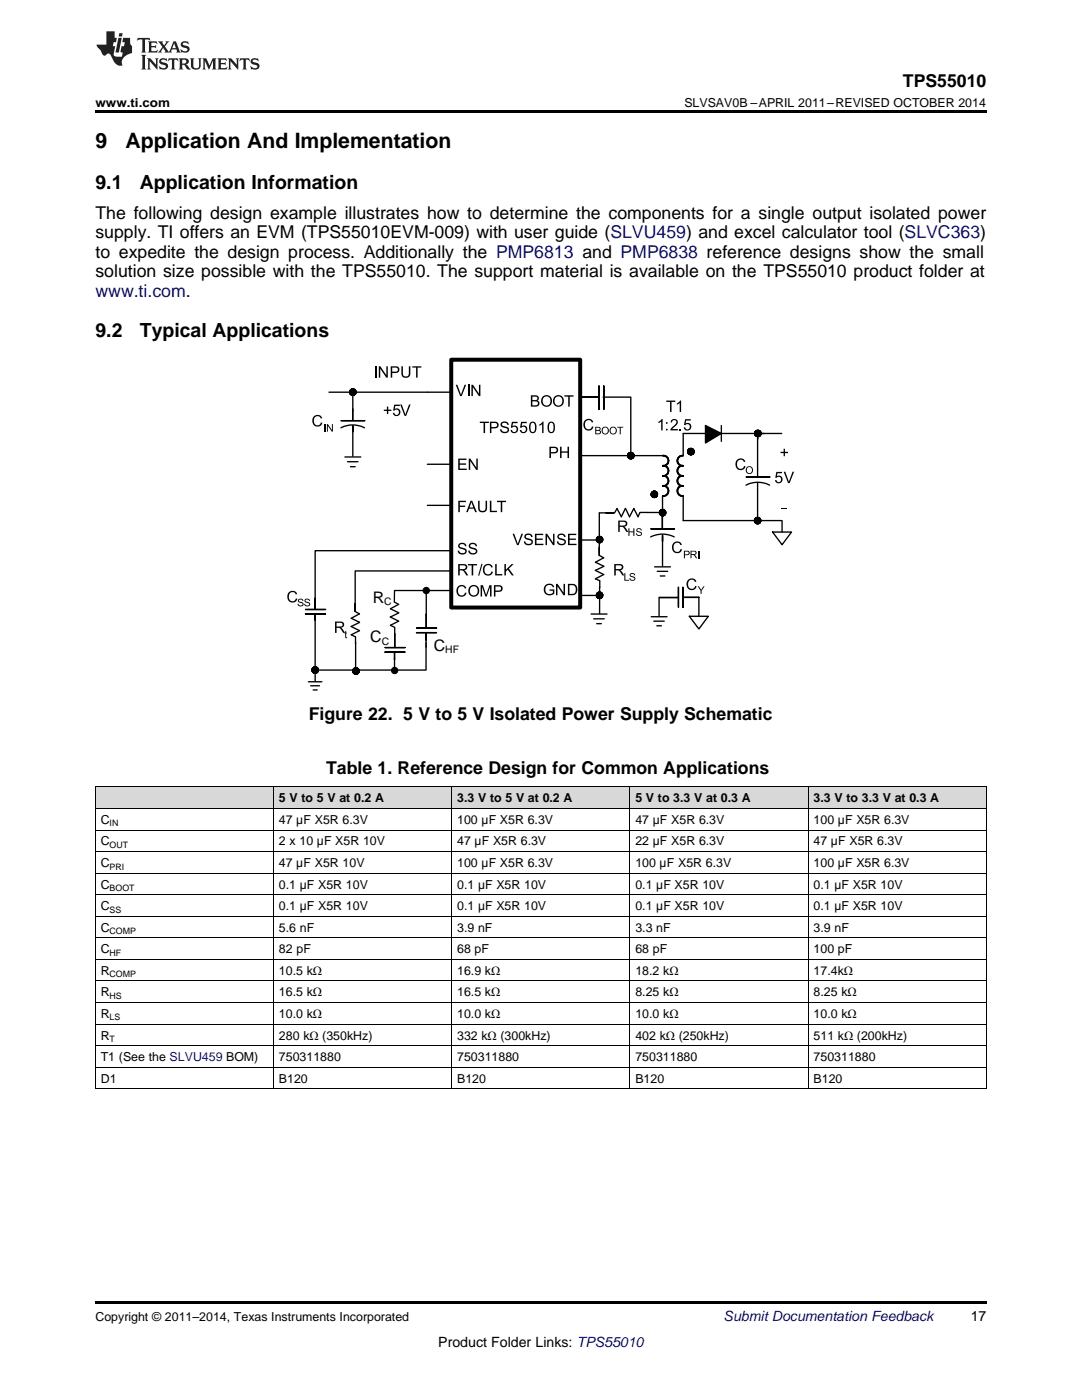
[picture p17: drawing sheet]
<svg xmlns="http://www.w3.org/2000/svg" width="216mm" height="279mm" viewBox="0 0 216 279" stroke-linecap="round" stroke-linejoin="round" font-family="sans-serif">
<defs><g id="words">
<g font-size="4.2">
<text x="19" y="29.6">9</text>
<text x="25" y="29.6">Application And Implementation</text>
</g>
<g font-size="3.9">
<text x="19" y="37.7">9.1</text>
<text x="27.9" y="37.7">Application Information</text>
<text x="19" y="67.3">9.2</text>
<text x="27.9" y="67.3">Typical Applications</text>
</g>
<g font-size="3.5">
<text x="180.2" y="17.3">TPS55010</text>
<text x="19" y="43.7">The following design example illustrates how to determine the components for a single output isolated power</text>
<text x="19" y="47.6">supply. TI offers an EVM (TPS55010EVM-009) with user guide (SLVU459) and excel calculator tool (SLVC363)</text>
<text x="19" y="51.4">to expedite the design process. Additionally the PMP6813 and PMP6838 reference designs show the small</text>
<text x="19" y="55.3">solution size possible with the TPS55010. The support material is available on the TPS55010 product folder at</text>
<text x="61.6" y="143.7">Figure 22. 5 V to 5 V Isolated Power Supply Schematic</text>
<text x="65.1" y="154.6">Table 1. Reference Design for Common Applications</text>
</g>
<text font-size="3.5" fill="#0000c8" x="19" y="59.2">www.ti.com.</text>
<g font-size="3.2">
<text x="74.4" y="120.4">R</text>
<text x="73.9" y="128.2">C</text>
<text x="86.6" y="129.9">C</text>
</g>
<text font-size="2.8" fill="#0000c8" x="144.4" y="263.6">Submit Documentation Feedback</text>
<g font-size="2.8">
<text x="193.7" y="263.6">17</text>
<text x="87.5" y="268.9">Product Folder Links: TPS55010</text>
</g>
<g font-size="2.5">
<text x="19" y="21.4">www.ti.com</text>
<text x="136.6" y="21.4">SLVSAV0B –APRIL 2011–REVISED OCTOBER 2014</text>
<text x="55.7" y="160.1">5 V to 5 V at 0.2 A</text>
<text x="91.2" y="160.1">3.3 V to 5 V at 0.2 A</text>
<text x="126.8" y="160.1">5 V to 3.3 V at 0.3 A</text>
<text x="162.3" y="160.1">3.3 V to 3.3 V at 0.3 A</text>
<text x="20.1" y="164.4">C</text>
<text x="55.7" y="164.4">47 µF X5R 6.3V</text>
<text x="91.2" y="164.4">100 µF X5R 6.3V</text>
<text x="126.8" y="164.4">47 µF X5R 6.3V</text>
<text x="162.3" y="164.4">100 µF X5R 6.3V</text>
<text x="20.1" y="168.7">C</text>
<text x="20.1" y="173">C</text>
<text x="55.7" y="168.7">2 x 10 µF X5R 10V</text>
<text x="55.7" y="173">47 µF X5R 10V</text>
<text x="91.2" y="168.7">47 µF X5R 6.3V</text>
<text x="91.2" y="173">100 µF X5R 6.3V</text>
<text x="126.8" y="168.7">22 µF X5R 6.3V</text>
<text x="126.8" y="173">100 µF X5R 6.3V</text>
<text x="162.3" y="168.7">47 µF X5R 6.3V</text>
<text x="162.3" y="173">100 µF X5R 6.3V</text>
<text x="20.1" y="177.3">C</text>
<text x="55.7" y="177.3">0.1 µF X5R 10V</text>
<text x="91.2" y="177.3">0.1 µF X5R 10V</text>
<text x="126.8" y="177.3">0.1 µF X5R 10V</text>
<text x="162.3" y="177.3">0.1 µF X5R 10V</text>
<text x="20.1" y="181.6">C</text>
<text x="20.1" y="185.9">C</text>
<text x="55.7" y="181.6">0.1 µF X5R 10V</text>
<text x="55.7" y="185.9">5.6 nF</text>
<text x="91.2" y="181.6">0.1 µF X5R 10V</text>
<text x="91.2" y="185.9">3.9 nF</text>
<text x="126.8" y="181.6">0.1 µF X5R 10V</text>
<text x="126.8" y="185.9">3.3 nF</text>
<text x="162.3" y="181.6">0.1 µF X5R 10V</text>
<text x="162.3" y="185.9">3.9 nF</text>
<text x="20.1" y="190.3">C</text>
<text x="55.7" y="190.3">82 pF</text>
<text x="91.2" y="190.3">68 pF</text>
<text x="126.8" y="190.3">68 pF</text>
<text x="162.3" y="190.3">100 pF</text>
<text x="20.1" y="194.6">R</text>
<text x="55.7" y="194.6">10.5 kΩ</text>
<text x="91.2" y="194.6">16.9 kΩ</text>
<text x="126.8" y="194.6">18.2 kΩ</text>
<text x="162.3" y="194.6">17.4kΩ</text>
<text x="20.1" y="198.9">R</text>
<text x="20.1" y="203.2">R</text>
<text x="55.7" y="198.9">16.5 kΩ</text>
<text x="55.7" y="203.2">10.0 kΩ</text>
<text x="91.2" y="198.9">16.5 kΩ</text>
<text x="91.2" y="203.2">10.0 kΩ</text>
<text x="126.8" y="198.9">8.25 kΩ</text>
<text x="126.8" y="203.2">10.0 kΩ</text>
<text x="162.3" y="198.9">8.25 kΩ</text>
<text x="162.3" y="203.2">10.0 kΩ</text>
<text x="20.1" y="207.5">R</text>
<text x="55.7" y="207.5">280 kΩ (350kHz)</text>
<text x="91.2" y="207.5">332 kΩ (300kHz)</text>
<text x="126.8" y="207.5">402 kΩ (250kHz)</text>
<text x="162.3" y="207.5">511 kΩ (200kHz)</text>
<text x="20.1" y="211.8">T1 (See the SLVU459 BOM)</text>
<text x="55.7" y="211.8">750311880</text>
<text x="91.2" y="211.8">750311880</text>
<text x="126.8" y="211.8">750311880</text>
<text x="162.3" y="211.8">750311880</text>
<text x="20.1" y="216.1">D1</text>
<text x="55.7" y="216.1">B120</text>
<text x="91.2" y="216.1">B120</text>
<text x="126.8" y="216.1">B120</text>
<text x="162.3" y="216.1">B120</text>
<text x="19" y="263.6">Copyright © 2011–2014, Texas Instruments Incorporated</text>
</g>
<g font-size="2.1">
<text x="76.7" y="120.8">C</text>
<text x="76.2" y="128.6">C</text>
<text x="88.9" y="130.4">HF</text>
</g>
<g font-size="1.8">
<text x="21.9" y="164.9">IN</text>
<text x="21.9" y="169.2">OUT</text>
<text x="21.9" y="173.5">PRI</text>
<text x="21.9" y="177.8">BOOT</text>
<text x="21.9" y="182.1">SS</text>
<text x="21.9" y="186.4">COMP</text>
<text x="21.9" y="190.7">HF</text>
<text x="21.9" y="195.1">COMP</text>
<text x="21.9" y="199.4">HS</text>
<text x="21.9" y="203.7">LS</text>
<text x="21.9" y="208">T</text>
</g>
</g></defs>
<g fill="#d8d8d8">
<path d="M19 157.1h35.6v4.3h-35.6z"/>
<path d="M54.6 157.1h35.6v4.3h-35.6z"/>
<path d="M90.2 157.1h35.5v4.3h-35.5z"/>
<path d="M125.7 157.1h35.6v4.3h-35.6z"/>
<path d="M161.3 157.1h35.5v4.3h-35.5z"/>
</g>
<path d="M19 259.7h177.8v.5h-177.8z" fill="#000"/>
<g fill="none" stroke="#000" stroke-width=".2">
<path d="M132.2 98.9l.3 .1h-.3zM132.2 96.9l.3 .1h-.3zM132.2 94.9l.3 .1-.3 .1zM132.2 92.9l.3 .1h-.3zM132.2 90.9l.3 .1h-.3zM132.4 98.9l.3 .1-.3 .1zM132.4 96.9l.3 .1h-.3zM132.4 96.9h.2l.1 .1-.3 .1zM132.4 94.9l.3 .1h-.3zM132.4 94.9l.3 .1-.3 .1zM132.4 92.9l.3 .1h-.3zM132.4 90.9l.3 .1h-.3z"/>
<path d="M132.5 98.9h.4l-.3 .1zM132.5 97l.4 .1zM132.5 94.9l.4 .2zM132.5 94.9h.4l-.3 .1zM132.5 92.9l.4 .2zM132.5 92.9l.4-.1-.3 .2zM132.5 90.9l.4 .2zM132.6 96.9l.2-.1 .1 .1-.3 .1zM132.7 98.9l.3-.1-.2 .2zM132.7 97l.3 .2zM132.7 96.9l.3-.2-.2 .3zM132.7 94.9l.3-.2-.2 .2z"/>
<path d="M132.7 93l.3 .2zM132.7 92.8l.3-.1-.2 .2zM132.7 91l.3 .1v.1zM132.8 95l.2 .2-.3-.1zM132.9 98.8l.3-.2-.2 .3zM132.9 97.1l.3 .2zM132.9 96.7l.3-.1-.2 .3zM132.9 95.1l.3 .2zM132.9 94.7l.3-.1-.2 .3zM132.9 93.1l.3 .2zM132.9 92.7l.3-.1-.2 .2zM132.9 91.1l.3 .2z"/>
<path d="M133 97.2l.3 .3zM133 95.2h.1l.2 .3zM133 93.2h.1l.2 .2zM133.1 91.2l.2 .3-.3-.2zM133.1 95.4h.2l.1 .2zM133.1 93.4l.2-.1 .1 .3zM133.1 91.4h.2v.2zM133.2 94.4l.1 .1-.2 .2zM133.2 92.5h.1l-.2 .2zM133.2 98.4l.1 .2-.2 .1zM133.2 97.3l.1 .4zM133.2 96.4l.1 .2-.2 .1z"/>
<path d="M133.2 98.3l.2 .1-.2 .2zM133.2 97.5h.2v.4zM133.2 96.3l.2 .1-.2 .2zM133.2 95.6h.2v.3zM133.2 94.3l.2 .1-.2 .2zM133.2 93.5h.2v.3zM133.2 92.3l.2 .1-.2 .2zM133.2 91.5h.2v.3zM133.3 97.7h.1v.3zM133.3 95.8h.1v.2zM133.3 91.7h.1v.3zM133.3 97.9h.2l-.1 .3z"/>
<path d="M133.3 95.9h.2l-.1 .3zM133.3 93.9h.2l-.1 .3zM133.3 98.1l.1 .1-.1 .2zM133.3 96.1l.1 .1-.1 .2zM133.3 94.1l.1 .1-.1 .2zM133.3 93.7l.1 .3zM133.3 92.1l.1 .1-.1 .2zM133.3 91.9h.2l-.1 .3zM135.1 97.9h.1v.3zM135.1 95.9h.1v.3zM135.1 93.9h.1v.3zM135.1 97.7h.2l-.1 .3z"/>
<path d="M135.1 95.8h.2l-.1 .2zM135.1 91.7h.2l-.1 .3zM135.1 91.9l.1 .3zM135.2 98.1l.1 .3zM135.2 96.1l.1 .3zM135.2 94.1l.1 .3zM135.2 93.7h.1l-.1 .3zM135.2 92.1l.1 .3zM135.2 98.3h.1l.1 .3zM135.2 95.6h.1l-.1 .3-.1-.1zM135.2 92.3h.1l.1 .3zM135.2 97.5l.1 .1-.1 .3z"/>
<path d="M135.2 96.3l.2 .3zM135.2 94.3l.2 .3zM135.2 93.5l.1 .1-.1 .2zM135.2 91.5l.1 .1-.1 .2zM135.3 98.5l.1-.1 .1 .3zM135.3 96.5l.2 .1v.1zM135.3 95.4l.1 .1-.2 .2zM135.3 94.5l.2 .2zM135.3 93.4h.1l-.2 .2zM135.3 92.5l.2 .2zM135.3 91.4h.1l-.2 .2zM135.3 97.3l.1 .2-.2 .2z"/>
<path d="M135.4 98.6h.1l.2 .2zM135.4 97.2l.3-.1-.2 .2zM135.4 96.6l.3 .2zM135.4 94.6l.3 .2zM135.4 93.2l.3-.1-.2 .2zM135.4 92.6h.1l.2 .2zM135.4 91.2l.3-.1-.2 .2zM135.4 97.2l.1 .1-.2 .2zM135.4 95.2l.1 .1-.2 .2zM135.4 95.2l.3-.1-.2 .2zM135.4 93.2l.1 .1-.2 .2zM135.4 91.2l.1 .1-.2 .2z"/>
<path d="M135.5 98.8l.3 .1h-.2zM135.5 96.7l.3 .2zM135.5 93.1l.3-.1-.2 .2zM135.5 91.1l.3-.1-.2 .2zM135.6 97.1l.2-.1-.2 .2zM135.6 95.1l.2-.1-.2 .2zM135.6 94.7l.2 .2h-.2zM135.6 92.7l.2 .2-.2-.1zM135.7 96.9l.3 .1zM135.7 98.8l.3 .2h-.3zM135.7 97h.3l-.3 .1zM135.7 95l.3-.1v.1l-.3 .1z"/>
<path d="M135.7 94.8l.3 .2-.3-.1zM135.7 93l.3-.1v.1l-.3 .1zM135.7 92.8l.3 .2-.3-.1zM135.7 90.9h.3v.1l-.3 .1zM135.9 98.9l.3 .1zM135.9 94.9h.3v.1h-.3zM135.9 96.9l.3 .1-.3 .1zM135.9 96.9l.3 .1h-.3zM135.9 94.9l.3 .1-.3 .1zM135.9 92.9l.3 .1h-.3zM135.9 90.9l.3 .1h-.3zM136.1 97l.2-.1v.1z"/>
<path d="M136.1 94.9h.2v.2zM136.1 98.9h.2v.1l-.2 .1zM136.1 96.9h.2v.1h-.2zM136.1 94.9h.2v.2h-.2zM136.1 92.9h.2v.1h-.2zM136.1 90.9h.2v.1h-.2zM19 157h177.8M19.1 157.1v60.2M54.6 157.1v60.2M90.1 157.1v60.2M125.7 157.1v60.2M161.2 157.1v60.2"/>
<path d="M196.8 157.1v60.2M19 178.6h177.8M19 174.3h177.8M19 170h177.8M19 165.6h177.8M19 161.3h177.8M19 195.8h177.8M19 191.5h177.8M19 187.2h177.8M19 182.9h177.8M19 217.3h177.8M19 213h177.8"/>
<path d="M19 208.7h177.8M19 204.4h177.8M19 200.1h177.8"/>
</g>
<path d="M90 71.8h25.8v49.4h-25.8z" fill="none" stroke="#000" stroke-width=".79"/>
<g fill="none" stroke="#000" stroke-width=".27">
<path d="M65.6 78.3h24.1M69.8 78.3l.1 .1zM69.8 78.2l.1 .1zM69.8 78.4l.1 .1zM69.8 78.2l.6 .1zM69.8 78.1l.1 .1zM69.8 78.5h.2zM69.8 78.1l.6 .2-.6-.1zM69.8 78.1l.6 .2zM69.8 78.3l.6-.1-.6 .2zM69.8 78.4l.6-.2v.1zM69.9 78l.5 .3z"/>
<path d="M69.9 78v.1zM69.9 78l.5 .2v.1zM69.9 78.6h.1zM69.9 78.5l.5-.3v.1l-.5 .3zM69.9 77.9l.1-.1 .4 .4v.1zM69.9 77.9v.1zM69.9 77.9l.5 .3v.1l-.5-.3zM69.9 77.8h.2zM69.9 78.6l.5-.4v.1l-.4 .4zM69.9 78.7h.2zM70 77.8h.1l.3 .5zM70 77.8h.1z"/>
<path d="M70.1 77.8l.3 .5zM70.1 77.8l.1-.1 .2 .5-.1 .1zM70.1 77.8h.1l.2 .4-.1 .1zM70.1 78.6v.2zM70.1 77.7l.1 .1zM70.1 78.7l.1 .2zM70.1 77.7h.2l.1 .5-.1 .1zM70.2 77.7h.1l.1 .5-.1 .1zM70.2 77.7l.1 .1zM70.2 78.7l.1 .2zM70.3 77.7l.1 .6h-.1zM70.3 78.8l.1 .1z"/>
<path d="M70.3 77.6l.1 .1zM70.3 77.7h.1v.6h-.1zM70.3 78.3h.1v.5h-.1zM70.3 78.3l.1-.1 .3 .5-.1 .1zM70.3 78.3l.1-.1 .3 .6zM70.3 78.3l.1-.1 .3 .5v.1zM70.3 78.3h.1l.2 .5zM70.3 78.3h.1l-.1 .5zM70.3 78.3h.1l.1 .5zM70.3 78.2l.1 .1-.1 .5h-.1zM70.3 78.2l.1 .1-.2 .5-.1-.1zM70.4 78.2l.4-.4 .1 .1-.5 .4z"/>
<path d="M70.4 78.2l.5-.3-.5 .4zM70.4 78.2l-.3 .5zM70.4 78.2l.5-.3v.1l-.5 .3zM70.4 78.2l.5-.2-.5 .3zM70.4 78.2l.6 .1zM70.4 78.8l.1 .1zM70.4 77.6l.1 .2zM70.4 78.2l.6-.1v.1zM70.4 78.2l.6 .1v.1zM70.4 78.3v3.8M70.4 78.2l.5 .3zM70.4 78.2l.5 .3-.5-.2z"/>
<path d="M70.4 78.2l.5 .3v.1l-.5-.3zM70.4 78.2l.5 .4-.1 .1-.4-.4zM70.4 78.2l.3 .5zM70.4 77.7h.2l-.2 .6h-.1zM70.5 78.8l.1 .1zM70.5 77.6l.1 .2zM70.5 77.7h.1l-.2 .6-.1-.1zM70.6 77.7h.1l-.3 .6-.1-.1zM70.6 78.7l.1 .1zM70.6 77.7l.1 .1zM70.6 77.7l.1 .1-.3 .5-.1-.1zM70.7 78.7h.1z"/>
<path d="M70.7 77.7v.2zM70.7 77.8h.2zM70.7 77.8l-.3 .5zM70.8 77.9l.2 .1zM70.8 78.6v.1zM70.9 78l.1 .1zM70.9 78.5v.2zM70.9 78.1l.1 .1zM70.9 78.4l.1 .2zM70.9 78.2l.1 .1zM70.9 78.4l.1 .1zM70.9 78.3l.1 .1z"/>
<path d="M119.5 79.2h-3.6h3.6M120.3 79.3h5.6v11.3M68 85.4a5.1 5.1 0 0 1 4.7 0M68.1 84h4.7h-4.7M68.8 91.2h3.2M69.3 92.1h2.1M69.9 93.1h1M70.4 83.9v-2.3v2.3M70.4 84.9v1.3v-1.3M70.4 86.2v4.9M85.3 92.7h4.4M115.8 90.9h16.4"/>
<path d="M119.5 81.7v-4.7v4.7M120.5 81.7v-4.7v4.7M125.2 90.9l.1 .1zM125.2 90.8l.1 .1zM125.2 91.1h.2zM125.3 90.9h.6v.1h-.6zM125.3 90.7v.2zM125.3 91.2h.1zM125.3 90.8l.6 .2zM125.3 90.9l.6 .1h-.6zM125.3 91l.6-.1zM125.3 91.1l.6-.2-.6 .3z"/>
<path d="M125.3 90.6l.1 .2zM125.3 91.2l.2 .1zM125.3 90.7l.6 .3-.6-.2zM125.3 90.7l.6 .3zM125.3 91.2l.5-.3 .1 .1-.5 .3zM125.4 90.5v.2zM125.4 90.6l.5 .3-.1 .1-.5-.3zM125.4 90.6l.5 .3-.1 .1zM125.4 91.3l.4-.4 .1 .1zM125.4 91.3h.1zM125.4 91.3l.4-.4 .1 .1-.4 .4zM125.5 90.4v.2z"/>
<path d="M125.5 90.4l.1 .1zM125.5 90.4h.1l.3 .5-.1 .1zM125.5 90.4l.4 .5-.1 .1-.4-.5zM125.5 90.5l.1-.1 .3 .5-.1 .1zM125.5 91.3l.1 .2zM125.5 90.4l.4 .5-.1 .1-.3-.5zM125.5 90.4h.2zM125.6 91.4l.1 .1zM125.6 90.4l.3 .5h-.1zM125.6 90.3l.2 .1zM125.7 91.4l.1 .1zM125.7 90.4h.1l.1 .5z"/>
<path d="M125.8 90.3l.1 .1zM125.8 91.4l.1 .2zM125.8 90.3l.1 .6zM125.8 90.9l.1 .6zM125.8 91l.1-.1 .3 .5-.1 .1zM125.8 90.9h.1l.2 .6zM125.8 91l.1-.1 .3 .5h-.1zM125.8 90.9l.2 .6zM125.8 90.9v.6h-.1zM125.8 90.9h.1l-.3 .6zM125.8 90.9l.1 .1-.3 .5-.1-.1zM125.8 90.9l.5-.3-.4 .4z"/>
<path d="M125.8 90.9l.5-.4v.1l-.4 .4zM125.8 91l.1-.1 .4 .4zM125.8 91l.1-.1 .4 .4-.1 .1zM125.8 91l.1-.1 .5 .4zM125.8 90.9l.1 .1-.4 .4v-.1zM125.8 90.9l.5-.3 .1 .1-.5 .3zM125.9 90.9h.5v.1h-.5zM125.9 90.3l.1 .1zM125.9 90.9l.5-.2v.1zM125.9 90.9l.5-.1zM125.9 90.9l.5 .2zM125.9 91.5h.1z"/>
<path d="M125.9 90.9l.5 .2v.1zM125.9 90.9l.5 .3-.1 .1-.5-.3zM125.9 90.4l-.1 .5zM126 91.4l.1 .1zM126 90.3l.1 .1zM126 90.4h.1l-.2 .5h-.1zM126 91.4l.2 .1zM126.1 90.3v.2zM126.1 90.4h.1l-.3 .6-.1-.1zM126.1 91.4h.2zM126.2 90.4v.1zM126.2 90.4l.1 .1-.4 .5-.1-.1z"/>
<path d="M126.2 91.3h.2zM126.3 90.4v.2zM126.3 90.6h.1zM126.3 90.6l.2 .1zM126.3 91.2v.1zM126.4 90.7l.1 .1zM126.4 91.1v.1zM126.4 90.8l.1 .1zM126.4 91l.1 .2zM126.4 90.9l.1 .1zM129.9 98.5l.2 .2zM129.9 98.8h.2z"/>
<path d="M129.9 98.7l.2 .1zM130 98.4l.1 .2zM130 98.9h.1zM130 98.6h.6v.1h-.6zM130 98.5l.6 .2zM130 98.6h.6v.1zM130 98.5l.6 .2-.6-.1zM130 98.8l.6-.2zM130 98.7l.6-.1-.6 .2zM130 98.3l.1 .2zM130 99h.2zM130 98.4l.6 .3-.6-.2z"/>
<path d="M130 98.4l.6 .3zM130.1 98.9l.4-.3 .1 .1-.5 .3zM130.1 98.3v.1zM130.1 98.3l.5 .3zM130.1 98.3l.5 .3-.1 .1-.5-.3zM130.1 99l.5-.3zM130.1 99.1h.1zM130.1 98.3l.5 .3-.1 .1-.4-.3zM130.2 98.2v.1zM130.2 98.2h.1zM130.2 98.2l.1-.1 .3 .5-.1 .1zM130.2 98.2l.4 .4-.1 .1z"/>
<path d="M130.2 99.1l.1 .1zM130.2 98.2l.4 .4-.1 .1-.3-.5zM130.3 98.1l.1 .1zM130.3 99.1l.1 .2zM130.3 98.1l.3 .5-.1 .1zM130.4 98.1h.1zM130.4 99.2l.1 .1zM130.4 98.1l.2 .6h-.1zM130.5 98l.1 .1zM130.5 99.2l.1 .1zM130.5 98.1h.1v.6h-.1zM130.5 98.7h.1v.5h-.1z"/>
<path d="M130.5 98.7l.1-.1 .3 .5-.1 .1zM130.5 98.7l.1-.1 .2 .6zM130.5 98.7h.1l.1 .5zM130.5 98.7h.1l-.2 .5zM130.5 98.7h.1v.5zM130.5 98.6l.1 .1-.3 .5zM130.5 98.7h.1l-.1 .5h-.1zM130.5 98.6l.1 .1-.3 .5-.1-.1zM130.5 98.6l.6-.3zM130.5 98.6l.5-.4 .1 .1zM130.5 98.7l.6 .3zM130.5 98.7l.5 .4h-.1z"/>
<path d="M130.5 98.6l.1 .1-.4 .4zM130.5 98.6l.6-.3v.1l-.5 .3zM130.6 98.6l.5-.2v.1l-.5 .2zM130.6 98.6h.5v.1h-.5zM130.6 98l.1 .1zM130.6 98.6l.5-.1-.5 .2zM130.6 98.6l.5 .1v.1zM130.6 98.6l.5 .3zM130.6 98.6l.5 .2v.1zM130.6 99.2l.1 .1zM130.6 98.6l.5 .3v.1l-.6-.3zM130.6 98.1v.6h-.1z"/>
<path d="M130.7 99.2l.1 .1zM130.7 98l.1 .2zM130.7 98.1l-.1 .6-.1-.1zM130.7 98.1h.1l-.2 .6-.1-.1zM130.7 99.2h.2zM130.8 98.1v.1zM130.8 98.1l.1 .1-.3 .5-.1-.1zM130.8 99.1l.2 .1zM130.9 98.1v.2zM130.9 98.2h.1l-.4 .5-.1-.1zM130.9 99.1h.2zM131 98.3h.1z"/>
<path d="M131 98.2v.1zM131 98.4h.2zM131 98.9l.1 .2zM131.1 98.5h.1zM131.1 98.8v.2zM131.1 98.6l.1 .1zM131.1 98.7l.1 .1zM131.1 98.7l.1 .2zM132.2 99v4.1M136.3 99v4.9h19.7M137.2 90.1l.1 .1zM137.2 90l.1 .1z"/>
<path d="M137.2 90.2l.2 .1zM137.3 90.1h.6v.1h-.6zM137.3 89.9v.1zM137.3 90.4h.1zM137.3 90l.6 .2zM137.3 90.1h.6v.1zM137.3 90l.6 .2-.6-.1zM137.3 90.2l.6-.1v.1zM137.3 90.3l.5-.2 .1 .1-.6 .2zM137.3 89.9l.6 .2-.1 .1zM137.3 89.8l.1 .2zM137.3 90.4l.2 .1z"/>
<path d="M137.3 90.4l.5-.3 .1 .1-.5 .3zM137.4 89.8l.5 .3zM137.4 89.7v.2zM137.4 89.8l.5 .3-.1 .1-.5-.3zM137.4 89.7h.1zM137.4 90.5l.5-.3-.5 .3zM137.4 90.5h.1zM137.4 90.5l.5-.3-.4 .3zM137.4 89.7l.1-.1 .3 .6zM137.4 89.6l.2 .1zM137.5 89.6h.1l.3 .5h-.1zM137.5 89.6l.3 .6-.4-.5z"/>
<path d="M137.5 89.7l.1-.1 .3 .5zM137.5 90.5l.1 .2zM137.5 89.6h.2zM137.6 90.6l.1 .1zM137.6 89.6l.3 .5zM137.6 89.6l.3 .5h-.1zM137.6 89.5l.2 .1zM137.7 90.6l.1 .1zM137.7 89.6l.2 .5zM137.8 89.5l.1 .1zM137.8 90.6l.1 .2zM137.8 89.5l.1 .6z"/>
<path d="M137.8 90.1l.1 .6zM137.8 90.1h.1l.3 .5-.1 .1zM137.8 90.1l.3 .6zM137.8 90.1l.4 .5h-.1zM137.8 90.1l.2 .6zM137.8 90.1v.6h-.1zM137.8 90.1l.1 .6h-.1zM137.8 90.1h.1l-.2 .6zM137.8 90.1l-.1 .6zM137.8 90.1h.1l-.3 .6-.1-.1zM137.8 90.1h.1l-.3 .6zM137.8 90.1l.5-.3z"/>
<path d="M137.8 90.2l.5 .3zM137.8 90.2l.1-.1 .3 .5zM137.8 90.2l.6 .3h-.1zM137.8 90.1l-.3 .5-.1-.1zM137.8 90.1l.5-.3 .1 .1-.5 .3zM137.8 90.1l.6-.2-.5 .3zM137.9 90.1h.5v.1h-.5zM137.9 89.5l.1 .1zM137.9 90.1l.5-.1-.5 .2zM137.9 90.1l.5 .2zM137.9 90.7h.1zM137.9 90.1l.5 .3-.6-.2z"/>
<path d="M137.9 90.1l.5 .3-.1 .1-.5-.3zM137.9 89.6l-.1 .5zM137.9 90.6l.2 .1zM138 89.5l.1 .1zM138 89.6h.1l-.2 .5h-.1zM138 90.6l.2 .1zM138.1 89.5v.2zM138.1 89.6h.1l-.4 .5zM138.1 90.6h.2zM138.2 89.6v.1zM138.2 89.6l.1 .1-.4 .5zM138.2 89.6l-.3 .6z"/>
<path d="M138.3 89.6v.2zM138.3 89.8h.1zM138.3 90.5v.1zM138.3 89.8l.2 .1zM138.3 90.4v.1zM138.4 89.9l.1 .1zM138.4 90.3v.1zM138.4 90l.1 .1zM138.4 90.2l.1 .1zM138.4 90.1l.1 .1zM140.8 84.9l3.1 1.6-3.1 1.9zM143.9 84.9v3.2"/>
<path d="M148.9 96.8a5.1 5.1 0 0 1 4.7 0M148.9 95.2h4.7h-4.7M150.6 86.5l.1 .1zM150.6 86.4l.1 .1zM150.6 86.6l.1 .1zM150.6 86.5l.6 .1zM150.6 86.3l.1 .1zM150.6 86.7l.2 .1zM150.6 86.4l.6 .2zM150.6 86.6l.6-.1-.6 .2zM150.7 86.7l.5-.2v.1zM150.7 86.3l.5 .2v.1z"/>
<path d="M150.7 86.2v.1zM150.7 86.8l.1 .1zM150.7 86.8l.5-.3v.1l-.5 .2zM150.7 86.2l.1-.1 .4 .4zM150.7 86.1l.1 .2zM150.7 86.2l.5 .3v.1zM150.7 86.1h.2zM150.7 86.8l.5-.3-.4 .4zM150.7 86.9h.2zM150.7 86.2l.5 .3v.1l-.5-.3zM150.8 86.1l.1-.1 .3 .5zM150.8 86h.1z"/>
<path d="M150.9 86h.1l.3 .5h-.1zM150.9 86.9v.2zM150.9 86h.2zM150.9 87l.1 .1zM151 86l.1-.1 .2 .6h-.1zM151 85.9l.1 .1zM151.1 87v.1zM151.1 85.9l.2 .6h-.1zM151.1 87l.1 .1zM151.1 85.9l.1 .1zM151.2 85.9h.1v.6h-.1zM151.2 86.5h.1v.6h-.1z"/>
<path d="M151.2 86.5h.1l.3 .5h-.1zM151.2 86.5h.1l.2 .5zM151.2 86.5h.1l.1 .6zM151.2 86.5h.1l-.2 .6zM151.2 86.5h.1v.6zM151.2 86.5h.1l-.2 .6-.1-.1zM151.2 86.5h.1l-.3 .5h-.1zM151.2 86.5v8.6M151.2 96.3v7.7M151.2 86.5l.4-.4 .1 .1-.5 .3zM151.2 86.5l-.3 .5-.1-.1zM151.2 86.5l.5-.3 .1 .1-.6 .3z"/>
<path d="M151.2 86.5l.6-.2-.6 .3zM151.2 86.5l.6 .1zM151.2 87l.1 .1zM151.2 85.9l.1 .1zM151.2 86.5l.6-.1zM151.2 86.5l.6 .1v.1zM151.2 86.4v1.2M151.2 86.5l.6 .3-.6-.2zM151.2 86.5l.6 .1v.2l-.6-.2zM151.2 86.5l.6 .3h-.1l-.5-.2zM151.2 86.5l.5 .3-.1 .1zM151.2 86.5l.4 .5z"/>
<path d="M151.3 85.9v.6h-.1zM151.3 87l.1 .1zM151.3 85.9l.1 .1zM151.4 85.9l.1 .1-.2 .5h-.1zM151.4 87l.1 .1zM151.4 85.9l.1 .1zM151.5 86h.1l-.3 .5h-.1zM151.5 87h.1zM151.5 85.9l.1 .2zM151.5 86l-.3 .5zM151.6 86l-.4 .5zM151.6 86v.2z"/>
<path d="M151.6 86.1l.2 .1zM151.6 86.8h.2zM151.6 86.8v.2zM151.7 86.2l.1 .1zM151.7 86.3l.1 .1zM151.7 86.7l.1 .1zM151.7 86.4l.2 .1zM151.7 86.6l.1 .1zM151.8 86.5v.1zM156 86.5h-19.7v4.4M85.3 100.9h4.4M90 109.9h-27.1v9.5"/>
<path d="M90 117.9h-4.9v5M90.1 113.9h-19.2v6.7M115.8 118.8h3.7M115.8 107.8h3.7M118.8 113.8l1.7 .9-1.7 .8 .9 .4M119 107.7l.1 .1zM119 118.8l.1 .1zM119 107.6l.1 .1zM119 118.7l.1 .1zM119 107.8l.1 .1zM119 118.9l.1 .1zM119 107.5l.1 .1z"/>
<path d="M119 107.9l.2 .1zM119 118.6l.1 .1zM119 119l.2 .1zM119.1 107.6l.5 .1zM119.1 118.8l.5 .1zM119.1 107.5l.5 .2zM119.1 107.8l.5-.2-.5 .3zM119.1 107.7l.5-.1zM119.1 118.7l.5 .2zM119.1 119l.5-.2-.5 .3zM119.1 118.9l.5-.1zM119.1 107.4v.1z"/>
<path d="M119.1 108h.2zM119.1 118.5v.1zM119.1 119.1l.2 .1zM119.1 107.4l.5 .3-.5-.2zM119.1 118.6l.5 .3-.5-.2zM119.1 107.9l.5-.3 .1 .1-.5 .3zM119.1 119.1l.5-.3 .1 .1zM119.1 107.3l.1 .1zM119.1 118.4l.1 .2zM119.2 107.4l.5 .2-.1 .1-.5-.2zM119.2 108l.4-.4 .1 .1-.5 .4zM119.2 118.5l.5 .3-.1 .1-.5-.3z"/>
<path d="M119.2 119.1l.5-.3-.5 .4zM119.2 107.3l.5 .3-.1 .1-.5-.3zM119.2 107.3l.5 .3-.1 .1zM119.2 107.3l.1-.1 .4 .4-.1 .1zM119.2 107.2v.2zM119.2 107.2h.2zM119.2 108v.2zM119.2 118.4l.5 .4h-.1zM119.2 118.4l.1-.1 .4 .5h-.1zM119.2 118.3v.2zM119.2 118.3l.2 .1zM119.2 119.1v.2z"/>
<path d="M119.3 107.2h.1l.3 .5h-.1zM119.3 107.2l.4 .4-.1 .1zM119.3 108.1v.1zM119.3 118.3h.1l.3 .5h-.1zM119.3 118.3l.4 .5h-.1l-.4-.4zM119.3 119.2v.2zM119.3 107.1l.2 .1zM119.3 118.3h.2zM119.4 108.1v.2zM119.4 119.3v.1zM119.4 107.2l.1-.1 .2 .6zM119.4 118.3h.1l.2 .5h-.1z"/>
<path d="M119.4 107.1l.1 .1zM119.4 118.2l.1 .1zM119.5 108.2v.1zM119.5 119.3v.1zM119.5 107.1l.2 .6zM119.5 118.2l.2 .6zM119.5 108.2l.1 .1zM119.5 107.1l.1 .1zM119.5 118.2l.1 .1zM119.5 119.3l.1 .1zM119.6 107.1l.1 .6zM119.6 107.7l.1 .6z"/>
<path d="M119.6 118.2l.1 .6zM119.6 118.8l.1 .6zM119.6 107.6l.4-.3 .1 .1-.4 .3zM119.6 107.6l.5-.3-.4 .4zM119.6 107.7l.1-.1 .4 .4-.1 .1zM119.6 107.7l.1-.1 .4 .5zM119.6 107.7l.1-.1 .4 .4v.1zM119.6 107.7h.1l.3 .5h-.1zM119.6 107.7l.3 .5h-.1zM119.6 107.7l.2 .6h-.1zM119.6 107.7l-.1 .6zM119.6 107.7l-.1 .5h-.1z"/>
<path d="M119.6 107.7h.1l-.3 .5h-.1zM119.6 107.6l.1 .1-.4 .5-.1-.1zM119.6 110.8v-1.5v1.5M119.6 118.8l.5-.3zM119.6 118.8l.5 .3-.1 .1zM119.6 118.8h.1l.4 .4-.1 .1zM119.6 118.8l.5 .3v.1zM119.6 118.8h.1l.3 .5h-.1zM119.6 118.8h.1l.2 .5zM119.6 118.8l.2 .6h-.1zM119.6 118.8l-.1 .6zM119.6 118.8h.1l-.2 .6-.1-.1z"/>
<path d="M119.6 118.8h.1l-.3 .5h-.1zM119.6 118.8h.1l-.4 .5-.1-.1zM119.6 110.8l.9 .5M119.6 107.6l.5-.3 .1 .1-.5 .3zM119.6 118.8l.5-.3 .1 .1-.5 .3zM119.6 107.6l.6-.2v.1l-.6 .2zM119.6 118.8l.6-.2v.1l-.6 .2zM119.6 107.6l.6 .1zM119.6 108.2l.1 .1zM119.6 118.8h.6v.1h-.6zM119.6 118.8l.6 .1zM119.6 107.1l.1 .1z"/>
<path d="M119.6 107.6l.6-.1v.1zM119.6 107.6l.6 .2zM119.6 107.6l.6 .2v.1zM119.6 118.2l.1 .1zM119.6 118.8l.6-.1zM119.6 118.8l.6 .2zM119.6 118.8l.6 .2v.1zM119.6 118.8l.6 .1v.2zM119.6 119.3l.1 .1zM119.6 117.1v5.4M119.7 107.6l.5 .3-.1 .1-.5-.3zM119.7 118.8l.4 .3-.5-.2z"/>
<path d="M119.7 115.9v1.3M119.7 107.1h.1l-.2 .6zM119.7 118.2h.1l-.2 .6zM119.7 108.2l.1 .1zM119.7 119.3l.1 .1zM119.7 107.1l.1 .1zM119.7 118.2l.1 .1zM119.8 107.1l.1 .1-.3 .5zM119.8 118.3h.1l-.2 .5h-.1zM119.8 108.2h.2zM119.8 119.3h.2zM119.8 107.1l.1 .1z"/>
<path d="M119.8 118.2l.1 .2zM119.9 107.2h.1l-.3 .5h-.1zM119.9 118.3h.1l-.3 .5h-.1zM119.9 108.1l.1 .1zM119.9 119.3h.1zM120 107.1v.2zM120 107.3h.1zM120 107.2v.1l-.3 .4-.1-.1zM120 118.3v.1zM120 118.4h.1zM120 118.3v.1l-.3 .4h-.1zM120 107.2l.1 .1-.4 .4-.1-.1z"/>
<path d="M120 118.3l.1 .1-.4 .4h-.1zM120 107.3l.2 .1zM120 118.5h.2zM120 108h.2zM120.1 108v.2zM120.1 119.1v.2zM120.1 107.4l.1 .1zM120.1 118.5l.1 .1zM120.1 119.1v.1zM120.1 107.5l.2 .1zM120.1 107.9l.1 .1zM120.1 118.6l.2 .1z"/>
<path d="M120.1 119l.1 .1zM120.2 107.6l.1 .1zM120.2 107.7l.1 .1zM120.2 118.7l.1 .1zM120.2 118.8l.1 .1zM120.2 107.8v.1zM120.2 118.9v.1zM120.4 111.3l-1.6 .9 1.7 .8M120.5 113l-1.7 .8M120.9 102.3h1.6h-1.6M121.2 102.4h-1.6v7.8M123.1 101.5l-.5 .8"/>
<path d="M123.1 101.5l.9 1.6 .8-1.6 .8 1.6M129.8 107.2a5.2 5.2 0 0 1 4.7 0M129.9 105.5h4.7h-4.7M130.6 113.1h3.2M131.1 114h2.1M131.5 119.2v3.8M131.6 102.2l.1 .1zM131.6 102.3l.1 .1zM131.6 102.4l.1 .1zM131.6 102.1l.1 .1zM131.6 102.5l.2 .1zM131.6 102.2h.6v.2h-.6z"/>
<path d="M131.6 102.1l.6 .1v.2zM131.6 102.3l.6-.1v.2zM131.6 102.2h.6v.2zM131.6 102.4l.6-.2v.2zM131.6 102.5l.6-.3v.2l-.5 .2zM131.7 102v.1zM131.7 102.6l.1 .1zM131.7 102.1l.5 .1v.2l-.6-.3zM131.7 102.1l.5 .1v.2l-.6-.2zM131.7 102.5l.5-.3v.2l-.5 .2zM131.7 101.9l.1 .2zM131.7 102l.5 .2v.2l-.5-.3z"/>
<path d="M131.7 101.9h.2zM131.7 102.6l.5-.3-.4 .4zM131.8 114.9h.9M131.8 101.9l.1-.1 .3 .5zM131.8 101.9l.4 .4-.5-.3zM131.8 102.6v.2zM131.9 101.8l.3 .5zM131.9 102.7v.2zM131.9 101.7v.2zM131.9 101.8h.2zM131.9 102.8l.1 .1zM131.9 101.8l.2-.1 .1 .6z"/>
<path d="M132 101.8l.1-.1 .1 .6zM132 101.7l.1 .1zM132 102.8l.1 .1zM132.1 101.7l.1 .6zM132.1 102.8l.1 .1zM132.1 101.7l.1 .1zM132.2 101.7v.6zM132.2 102.3v.6zM132.2 102.3l.4 .5h-.1zM132.2 102.3l.3 .5-.1 .1zM132.2 102.3l.2 .6zM132.2 102.3l-.1 .6z"/>
<path d="M132.2 102.3l.1 .6zM132.2 102.3l-.1 .6-.1-.1zM132.2 102.3v.6h-.1zM132.2 102.3l-.2 .5h-.1zM132.2 102.3l.4-.4 .1 .1-.5 .3zM132.2 102.3l.5-.3-.5 .3zM132.2 102.3l-.3 .5-.1-.1zM132.2 105.5v-2.6v2.6M132.2 102.2l.5-.2v.1l-.5 .3zM132.2 102.2h.6v.2h-.6zM132.2 102.8l.1 .1zM132.2 101.7l.1 .1z"/>
<path d="M132.2 102.2l.5-.1h.1l-.6 .3zM132.2 102.2l.6-.1-.6 .3zM132.2 102.2l.6 .3-.6-.1zM132.2 106.8v1.3v-1.3M132.2 102.3h-4.5l-.4 .8-.8-1.6-.9 1.7M132.2 107.1v6M132.2 102.2l.6 .3-.1 .1-.5-.2zM132.2 102.2l.5 .4-.5-.2zM132.2 101.7h.2l-.2 .6zM132.2 102.3l.5 .3-.1 .1-.4-.4zM132.2 102.3l.4 .5-.4-.5zM132.3 102.8l.1 .1z"/>
<path d="M132.3 101.7l.1 .1zM132.4 101.7l.1 .1-.3 .5zM132.4 102.8l.1 .1zM132.4 101.7l.1 .1zM132.5 101.8h.1l-.4 .5zM132.5 102.8h.1zM132.5 101.7l.1 .2zM132.5 101.9h.2zM132.5 101.8l.1 .1-.4 .4zM132.6 101.8l-.4 .5zM132.6 101.9l.2 .1zM132.6 102.6v.2z"/>
<path d="M132.7 102l.1 .1zM132.7 102.6v.1zM132.7 102.1l.1 .1zM132.7 102.5l.1 .1zM132.7 102.2l.1 .1zM132.7 102.4l.1 .1zM132.7 102.3l.1 .1zM135.3 119.2h-3.7h3.7M136.2 119.2h3.3h-3.3M139.5 119.2v3.8M150.5 103.9l.1 .1zM150.5 103.8l.1 .1z"/>
<path d="M150.5 104l.2 .1zM150.6 103.7v.1zM150.6 104.1l.1 .1zM150.6 103.8l.6 .1zM150.6 103.7l.6 .2zM150.6 103.9h.6zM150.6 103.8l.6 .1h-.6zM150.6 103.9l.6-.1zM150.6 103.6l.1 .1zM150.6 104.2h.2zM150.6 104l.5-.2 .1 .1zM150.6 103.6l.6 .2-.1 .1z"/>
<path d="M150.6 103.7l.6 .1-.1 .1zM150.6 104.1l.5-.3 .1 .1-.5 .3zM150.7 103.5v.1zM150.7 103.6l.1-.1 .4 .4zM150.7 103.6l.5 .2-.1 .1-.5-.2zM150.7 104.2l.5-.3zM150.7 104.3h.1zM150.7 103.6l.5 .2-.1 .1zM150.7 104.2l.5-.3-.4 .4zM150.8 103.4v.2zM150.8 103.4h.1zM150.8 103.4h.1l.3 .5h-.1z"/>
<path d="M150.8 103.4l.3 .5-.4-.4zM150.8 104.3l.1 .1zM150.8 103.4l.3 .5-.3-.4zM150.8 103.4h.2zM150.9 104.3l.1 .2zM150.9 103.4l.3 .5h-.1zM150.9 103.3l.2 .1zM151 104.4l.1 .1zM151 103.3l.2 .6h-.1zM151.1 103.3l.1 .1zM151.1 104.4l.1 .1zM151.1 103.3l.1 .6z"/>
<path d="M151.1 103.9l.1 .6zM151.1 103.9h.1l.3 .5h-.1zM151.1 103.9h.1l.2 .5h-.1zM151.1 103.9h.1l.3 .5zM151.1 103.9h.1l.1 .6zM151.1 103.9h.1l-.2 .6zM151.1 103.9h.1v.6h-.1zM151.1 103.9h.1l-.3 .5zM151.1 103.9h.1l-.3 .5h-.1zM151.1 103.9l.5-.4 .1 .1zM151.1 103.8l.6-.1-.5 .2zM151.1 103.9l-.3 .5v-.1z"/>
<path d="M151.1 103.8l.6-.2-.5 .3zM151.2 103.8h.6v.2h-.6zM151.2 103.8l.6 .1zM151.2 103.3l.1 .1zM151.2 103.8l.5-.1v.1zM151.2 103.8l.5 .2zM151.2 104.4l.1 .1zM151.2 103.8l.5 .3-.6-.2zM151.2 103.8l.5 .3v.1l-.6-.3zM151.2 103.8l.5 .2v.1l-.6-.2zM151.2 103.9l.5 .3-.1 .1zM151.2 103.9l.4 .4-.1 .1z"/>
<path d="M151.2 103.9l.4 .4zM151.2 103.3v.6h-.1zM151.2 104.4l.2 .1zM151.3 103.3l.1 .1zM151.3 103.3l-.1 .6h-.1zM151.3 103.3l.1 .1-.2 .5h-.1zM151.3 104.4h.2zM151.4 103.3v.1zM151.4 103.4h.1l-.3 .5h-.1zM151.4 104.3l.2 .1zM151.5 103.3v.2zM151.5 103.4l.1 .1-.4 .4z"/>
<path d="M151.5 104.3h.2zM151.5 103.5l.2 .1zM151.6 103.4v.2zM151.6 103.6l.2 .1zM151.6 104.1l.1 .2zM151.7 103.7l.1 .1zM151.7 104.1v.1zM151.7 103.8l.1 .1zM151.7 104l.1 .1zM151.7 103.9l.1 .1zM61 122.5h3.9h-3.9M61 121.6h4h-4"/>
<path d="M61.5 136.1h2.7M62 136.9h1.8M62.3 133.6l.1 .1zM62.3 133.7l.1 .1zM62.3 133.8l.1 .1zM62.3 133.5l.1 .2zM62.3 134h.1zM62.3 133.7h.6v.1h-.6zM62.3 133.6l.6 .2zM62.3 133.7h.6v.1zM62.3 133.8l.6-.1-.6 .2zM62.3 133.9l.6-.2-.5 .3z"/>
<path d="M62.3 133.4l.1 .2zM62.3 134l.2 .1zM62.4 133.5l.5 .3-.6-.2zM62.4 134l.5-.3v.1zM62.4 133.3v.2zM62.4 133.4l.5 .3v.1zM62.4 133.4l.5 .3v.1l-.5-.3zM62.4 134.1l.4-.4 .1 .1zM62.4 134.1h.2zM62.4 134.1l.4-.4 .1 .1-.4 .3zM62.5 133.3l.4 .4-.1 .1-.4-.4zM62.5 133.3l.1-.1 .3 .5-.1 .1z"/>
<path d="M62.5 133.2v.2zM62.5 133.2l.1 .1zM62.5 137.7h.8M62.5 133.2h.1l.3 .5-.1 .1zM62.5 133.2l.4 .5-.1 .1-.3-.5zM62.5 134.1l.1 .2zM62.6 133.2h.1zM62.6 134.2l.1 .1zM62.6 133.2l.3 .5h-.1zM62.7 133.1l.1 .1zM62.7 134.2l.1 .1zM62.7 133.1l.2 .6h-.1z"/>
<path d="M62.8 133.1l.1 .1zM62.8 134.2l.1 .2zM62.8 133.1h.1v.6h-.1zM62.8 133.7h.1v.6h-.1zM62.8 133.8l.1-.1 .3 .5zM62.8 133.7h.1l.2 .6zM62.8 133.8l.1-.1 .4 .5h-.2zM62.8 133.7h.1l.1 .6h-.1zM62.8 133.7h.1l.1 .6zM62.8 133.7h.1l-.2 .6zM62.8 133.7h.1v.6zM62.8 133.7h.1l-.3 .6z"/>
<path d="M62.8 133.7l.1 .1-.3 .5-.1-.1zM62.8 133.7l.1 .1-.2 .5-.1-.1zM62.8 133.7l.5-.4 .1 .1-.5 .4zM62.8 133.8l.1-.1 .5 .4zM62.8 133.8l.1-.1 .4 .4-.1 .1zM62.8 133.8l.1-.1 .5 .4h-.1zM62.8 133.7l.1 .1-.3 .4-.1-.1zM62.9 133.7l.5-.3v.1l-.5 .3zM62.9 133.7h.6v.1h-.6zM62.9 121.6v-2.2v2.2M62.9 122.5v1.3v-1.3M62.9 133.1l.1 .1z"/>
<path d="M62.9 133.7l.5-.2v.1l-.5 .2zM62.9 133.7l.5-.1-.5 .2zM62.9 133.7l.5 .1v.1zM62.9 134.3h.1zM62.9 123.8v12.1M62.9 133.7h22.1M62.9 133.7l.5 .2v.1zM62.9 133.7l.5 .4-.5-.3zM62.9 133.1h.1l-.1 .6h-.1zM63 134.2l.1 .1zM63 133.1l.1 .1zM63 133.2h.1l-.2 .5h-.1z"/>
<path d="M63.1 134.2l.1 .1zM63.1 133.1l.1 .2zM63.1 133.2h.1l-.3 .6-.1-.1zM63.1 134.2h.2zM63.2 133.2l.1 .1zM63.2 133.3h.2zM63.2 133.2l.1 .1-.4 .5-.1-.1zM63.2 134.1h.2zM63.3 133.4h.1zM63.4 133.5h.1zM63.4 134v.1zM63.4 133.5l.1 .1z"/>
<path d="M63.4 133.9v.1zM63.4 133.6l.1 .1zM63.4 133.8l.1 .1zM63.4 133.7l.1 .1zM70.1 125l1.6 .9-1.6 .8 .8 .4v1.3M70.4 133.9l.1 .1zM70.4 133.8l.1 .1zM70.4 134l.1 .1zM70.4 133.7l.1 .2zM70.4 134.2h.2zM70.4 133.9l.6 .1zM70.5 133.8l.5 .2z"/>
<path d="M70.5 133.9l.5 .1zM70.5 134.1l.5-.2-.5 .3zM70.5 134l.5-.1-.5 .2zM70.5 133.6v.2zM70.5 134.2l.1 .1zM70.5 133.7l.5 .3-.5-.2zM70.5 134.2l.5-.3v.1l-.4 .3zM70.5 133.5l.1 .2zM70.5 133.6l.5 .3v.1l-.5-.3zM70.5 134.2l.5-.3 .1 .1zM70.6 133.6l.4 .3v.1l-.5-.3zM70.6 134.3l.4-.4 .1 .1-.5 .3z"/>
<path d="M70.6 133.5l.5 .4-.6-.3zM70.6 133.5l.1-.1 .4 .5-.1 .1zM70.6 133.4v.2zM70.6 133.4l.2 .1zM70.6 134.2v.2zM70.7 133.4h.1l.3 .5zM70.7 133.4l.4 .5-.1 .1zM70.7 134.3v.2zM70.7 133.4h.2zM70.7 134.4l.1 .1zM70.8 133.4h.1l.2 .5zM70.8 133.3l.1 .1z"/>
<path d="M70.8 134.4l.1 .1zM70.9 122v-1.5v1.5M70.9 122l.8 .5M70.9 133.3l.2 .6zM70.9 133.3l.1 .1zM70.9 134.4l.1 .2zM71 128.2v5.4M71 133.3l.1 .6zM71 133.9l.1 .6zM71 133.9l.4-.4 .1 .1zM71 133.9l.4-.4 .1 .1-.4 .4zM71 134l.1-.1 .4 .3z"/>
<path d="M71 134l.1-.1 .3 .4v.1zM71 134l.5 .2zM71 134l.4 .4h-.1zM71 133.9l.3 .5zM71 133.9l.2 .6h-.1zM71 133.9v.6h-.1zM71 133.9l-.1 .6-.1-.1zM71 133.9l.1 .1-.3 .4h-.1zM71 133.9l.1 .1-.4 .4-.1-.1zM71 133.9l-.2 .5h-.1zM71 133.9l.5-.3 .1 .1-.6 .3zM71 133.9l.6-.2v.1l-.6 .2z"/>
<path d="M71 133.9h.6v.1h-.6zM71 133.9l.6 .1zM71 133.3l.1 .1zM71 133.9l.6-.1zM71 133.9l.6 .1v.1zM71 133.9l.6 .2v.1zM71 134.4l.1 .1zM71 133.9l.5 .4-.5-.3zM71.1 133.3h.1l-.2 .6zM71.1 134.4l.1 .1zM71.1 133.3l.1 .1zM71.2 133.4l-.1 .5z"/>
<path d="M71.2 134.4l.1 .1zM71.2 133.3l.1 .2zM71.3 133.4h.1l-.3 .6zM71.3 134.4h.1zM71.3 133.4l.1 .1zM71.3 133.5h.2zM71.3 133.4l.1 .1-.3 .5-.1-.1zM71.4 133.4v.1l-.3 .5-.1-.1zM71.4 134.3h.1zM71.4 133.6h.2zM71.5 133.7h.1zM71.5 134.2v.1z"/>
<path d="M71.5 133.7l.1 .1zM71.5 134.1l.1 .1zM71.6 133.8v.1zM71.6 133.9v.1zM71.6 134v.1zM71.7 122.5l-1.6 .9 1.6 .8-1.6 .8M83.1 126.3h4h-4M83.1 125.4h4h-4M85 126.3v1.4v-1.4M85 127.5v6.1M85.1 125.3v-2.7v2.7M117.9 122.5h3.2"/>
<path d="M118.5 123.5h2.1M119.1 124.5h.9M129.9 123.1h3.2M130.5 124h2M131.1 124.9h.9M135.4 121.2v-4v4M136.3 121.2v-4v4M137.9 123.1h3.1M138.4 124h2.1M139 124.9h.9"/>
<circle cx="70.4" cy="78.3" r=".59"/>
<circle cx="125.9" cy="90.9" r=".58"/>
<circle cx="130.6" cy="98.7" r=".58"/>
<circle cx="137.9" cy="90.1" r=".58"/>
<circle cx="151.2" cy="86.5" r=".58"/>
<circle cx="119.6" cy="107.7" r=".58"/>
<circle cx="119.6" cy="118.8" r=".57"/>
<circle cx="132.2" cy="102.3" r=".59"/>
<circle cx="151.2" cy="103.9" r=".59"/>
<circle cx="62.9" cy="133.7" r=".58"/>
<circle cx="71" cy="133.9" r=".58"/>
</g>
<g fill="#000">
<path d="M140.8 84.9l3.1 1.6-3.1 1.9z"/>
<path d="M69.8 78.3l.1 .1z" fill-rule="evenodd"/>
<path d="M69.8 78.2l.1 .1z" fill-rule="evenodd"/>
<path d="M69.8 78.4l.1 .1z" fill-rule="evenodd"/>
<path d="M69.8 78.1l.1 .1z" fill-rule="evenodd"/>
<path d="M69.8 78.5h.2z" fill-rule="evenodd"/>
<path d="M69.8 78.2l.6 .1z" fill-rule="evenodd"/>
<path d="M69.8 78.2l.6 .1z" fill-rule="evenodd"/>
<path d="M69.8 78.1l.6 .2z" fill-rule="evenodd"/>
<path d="M69.8 78.3l.6-.1-.6 .2z" fill-rule="evenodd"/>
<path d="M69.9 78l.5 .2v.1z" fill-rule="evenodd"/>
<path d="M69.9 78v.1z" fill-rule="evenodd"/>
<path d="M69.9 77.9l.5 .3v.1l-.5-.3z" fill-rule="evenodd"/>
<path d="M69.9 78.6h.1z" fill-rule="evenodd"/>
<path d="M69.8 78.4l.6-.2v.1z" fill-rule="evenodd"/>
<path d="M69.9 77.9v.1z" fill-rule="evenodd"/>
<path d="M69.9 77.9l.1-.1 .4 .4v.1z" fill-rule="evenodd"/>
<path d="M69.9 78.7h.2z" fill-rule="evenodd"/>
<path d="M69.9 78.5l.5-.3v.1l-.5 .3z" fill-rule="evenodd"/>
<path d="M70 77.8h.1l.3 .5z" fill-rule="evenodd"/>
<path d="M69.9 77.8h.2z" fill-rule="evenodd"/>
<path d="M70.1 78.6v.2z" fill-rule="evenodd"/>
<path d="M69.9 78.6l.5-.4v.1l-.4 .4z" fill-rule="evenodd"/>
<path d="M70.1 77.8h.1l.2 .4-.1 .1z" fill-rule="evenodd"/>
<path d="M70.4 78.2l-.3 .5z" fill-rule="evenodd"/>
<path d="M70 77.8h.1z" fill-rule="evenodd"/>
<path d="M70.1 78.7l.1 .2z" fill-rule="evenodd"/>
<path d="M70.1 77.7h.2l.1 .5-.1 .1z" fill-rule="evenodd"/>
<path d="M70.1 77.7l.1 .1z" fill-rule="evenodd"/>
<path d="M70.3 78.2l.1 .1-.2 .5-.1-.1z" fill-rule="evenodd"/>
<path d="M70.2 78.7l.1 .2z" fill-rule="evenodd"/>
<path d="M70.3 77.7l.1 .6h-.1z" fill-rule="evenodd"/>
<path d="M70.3 78.2l.1 .1-.1 .5h-.1z" fill-rule="evenodd"/>
<path d="M70.2 77.7l.1 .1z" fill-rule="evenodd"/>
<path d="M70.3 78.8l.1 .1z" fill-rule="evenodd"/>
<path d="M70.3 77.7h.1v.6h-.1z" fill-rule="evenodd"/>
<path d="M70.3 77.7h.1v.6h-.1z" fill-rule="evenodd"/>
<path d="M70.3 78.3l.1-.1 .3 .5-.1 .1z" fill-rule="evenodd"/>
<path d="M70.3 78.3l.1-.1 .3 .6z" fill-rule="evenodd"/>
<path d="M70.3 78.3h.1l.2 .5z" fill-rule="evenodd"/>
<path d="M70.3 78.3h.1v.5h-.1z" fill-rule="evenodd"/>
<path d="M70.3 78.3h.1l-.1 .5z" fill-rule="evenodd"/>
<path d="M70.3 78.2l.1 .1-.1 .5h-.1z" fill-rule="evenodd"/>
<path d="M70.3 78.2l.1 .1-.2 .5-.1-.1z" fill-rule="evenodd"/>
<path d="M70.4 78.2l.5 .4-.1 .1-.4-.4z" fill-rule="evenodd"/>
<path d="M70.4 78.2l.3 .5z" fill-rule="evenodd"/>
<path d="M70.3 78.3h.1v.5h-.1z" fill-rule="evenodd"/>
<path d="M70.4 78.2l-.3 .5z" fill-rule="evenodd"/>
<path d="M69.9 78.6l.5-.4v.1l-.4 .4z" fill-rule="evenodd"/>
<path d="M70.4 78.2l.5 .3z" fill-rule="evenodd"/>
<path d="M70.4 78.2l.5 .3v.1l-.5-.3z" fill-rule="evenodd"/>
<path d="M69.9 78.5l.5-.3v.1l-.5 .3z" fill-rule="evenodd"/>
<path d="M69.8 78.4l.6-.2v.1z" fill-rule="evenodd"/>
<path d="M69.8 78.1l.6 .2-.6-.1z" fill-rule="evenodd"/>
<path d="M70.3 77.6l.1 .1z" fill-rule="evenodd"/>
<path d="M70.4 78.2l.6-.1v.1z" fill-rule="evenodd"/>
<path d="M70.4 78.2l.6 .1z" fill-rule="evenodd"/>
<path d="M70.4 78.2l.6 .1v.1z" fill-rule="evenodd"/>
<path d="M70.4 78.2l.6 .1z" fill-rule="evenodd"/>
<path d="M70.4 78.8l.1 .1z" fill-rule="evenodd"/>
<path d="M69.8 78.3l.6-.1-.6 .2z" fill-rule="evenodd"/>
<path d="M69.9 78l.5 .3z" fill-rule="evenodd"/>
<path d="M70.4 78.2l.5-.2-.5 .3z" fill-rule="evenodd"/>
<path d="M69.9 77.9l.5 .3v.1l-.5-.3z" fill-rule="evenodd"/>
<path d="M69.9 77.9l.1-.1 .4 .4v.1z" fill-rule="evenodd"/>
<path d="M70.1 77.8l.3 .5z" fill-rule="evenodd"/>
<path d="M70.7 77.8l-.3 .5z" fill-rule="evenodd"/>
<path d="M70.4 78.2l.4-.4 .1 .1-.5 .4z" fill-rule="evenodd"/>
<path d="M70.4 78.2l.5-.3v.1l-.5 .3z" fill-rule="evenodd"/>
<path d="M70.1 77.8l.1-.1 .2 .5-.1 .1z" fill-rule="evenodd"/>
<path d="M70.2 77.7h.1l.1 .5-.1 .1z" fill-rule="evenodd"/>
<path d="M70.3 77.7l.1 .6h-.1z" fill-rule="evenodd"/>
<path d="M70.4 77.7h.2l-.2 .6h-.1z" fill-rule="evenodd"/>
<path d="M70.6 77.7h.1l-.3 .6-.1-.1z" fill-rule="evenodd"/>
<path d="M70.4 77.7h.2l-.2 .6h-.1z" fill-rule="evenodd"/>
<path d="M70.6 77.7l.1 .1-.3 .5-.1-.1z" fill-rule="evenodd"/>
<path d="M70.3 78.3h.1l.1 .5z" fill-rule="evenodd"/>
<path d="M70.4 77.6l.1 .2z" fill-rule="evenodd"/>
<path d="M70.5 78.8l.1 .1z" fill-rule="evenodd"/>
<path d="M70.5 77.7h.1l-.2 .6-.1-.1z" fill-rule="evenodd"/>
<path d="M70.3 78.3h.1l.2 .5z" fill-rule="evenodd"/>
<path d="M70.5 77.6l.1 .2z" fill-rule="evenodd"/>
<path d="M70.6 77.7l.1 .1-.3 .5-.1-.1z" fill-rule="evenodd"/>
<path d="M70.6 78.7l.1 .1z" fill-rule="evenodd"/>
<path d="M70.3 78.3l.1-.1 .3 .6z" fill-rule="evenodd"/>
<path d="M70.6 77.7l.1 .1z" fill-rule="evenodd"/>
<path d="M70.7 78.7h.1z" fill-rule="evenodd"/>
<path d="M70.7 77.8l-.3 .5z" fill-rule="evenodd"/>
<path d="M70.3 78.3l.1-.1 .3 .5v.1z" fill-rule="evenodd"/>
<path d="M70.7 77.7v.2z" fill-rule="evenodd"/>
<path d="M70.4 78.2l.5-.3-.5 .4z" fill-rule="evenodd"/>
<path d="M70.8 78.6v.1z" fill-rule="evenodd"/>
<path d="M70.4 78.2l.3 .5z" fill-rule="evenodd"/>
<path d="M70.7 77.8h.2z" fill-rule="evenodd"/>
<path d="M70.4 78.2l.5-.3v.1l-.5 .3z" fill-rule="evenodd"/>
<path d="M70.9 78.5v.2z" fill-rule="evenodd"/>
<path d="M70.4 78.2l.5 .4-.1 .1-.4-.4z" fill-rule="evenodd"/>
<path d="M70.4 78.2l.5-.2-.5 .3z" fill-rule="evenodd"/>
<path d="M70.4 78.2l.5 .3v.1l-.5-.3z" fill-rule="evenodd"/>
<path d="M70.8 77.9l.2 .1z" fill-rule="evenodd"/>
<path d="M70.9 78.4l.1 .2z" fill-rule="evenodd"/>
<path d="M70.4 78.2l.5 .3-.5-.2z" fill-rule="evenodd"/>
<path d="M70.4 78.2l.6-.1v.1z" fill-rule="evenodd"/>
<path d="M70.4 78.2l.6 .1v.1z" fill-rule="evenodd"/>
<path d="M70.9 78l.1 .1z" fill-rule="evenodd"/>
<path d="M70.9 78.4l.1 .1z" fill-rule="evenodd"/>
<path d="M70.9 78.1l.1 .1z" fill-rule="evenodd"/>
<path d="M70.9 78.3l.1 .1z" fill-rule="evenodd"/>
<path d="M70.9 78.2l.1 .1z" fill-rule="evenodd"/>
<path d="M75.6 73.1h.3l1.2 1.8v-1.8h.3v2.3h-.3l-1.2-1.8v1.8h-.3z" fill-rule="evenodd"/>
<path d="M78 73.1h.8a.69 .69 0 0 1 .9 .7 .69 .69 0 0 1-.8 .6h-.6v1h-.3zM78.3 73.4v.8h.6a.42 .42 0 0 0 .5-.4 .42 .42 0 0 0-.5-.4z" fill-rule="evenodd"/>
<path d="M80.1 73.1h.3v1.3a.61 .61 0 0 0 .6 .7 .61 .61 0 0 0 .6-.7v-1.3h.3v1.3a.9 .9 0 0 1-.9 1 .9 .9 0 0 1-.9-1z" fill-rule="evenodd"/>
<path d="M82.3 73.1h1.8v.3h-.8v2h-.3v-2h-.7z" fill-rule="evenodd"/>
<path d="M90.9 76.8h.4l.7 2 .7-2h.3l-.9 2.2h-.3z" fill-rule="evenodd"/>
<path d="M94.1 76.8h.3l1.2 1.8v-1.8h.3v2.2h-.3l-1.2-1.7v1.7h-.3z" fill-rule="evenodd"/>
<path d="M62.7 83a.99 .99 0 0 1 1.6 .5h-.3a.74 .74 0 0 0-1-.4 .74 .74 0 0 0-.4 1 .7 .7 0 0 0 .7 .8 .7 .7 0 0 0 .7-.6l.3 .1a1.07 1.07 0 0 1-1.4 .6 1.07 1.07 0 0 1-.5-1.5z" fill-rule="evenodd"/>
<path d="M64.7 84.6h.2v1.6h-.2z" fill-rule="evenodd"/>
<path d="M65.2 84.6h.2l.8 1.2v-1.2h.2v1.6h-.2l-.8-1.2v1.2h-.2z" fill-rule="evenodd"/>
<path d="M76.6 81.8h.6v-.7h.3v.7h.6v.2h-.6v.6h-.3v-.6h-.6z" fill-rule="evenodd"/>
<path d="M78.7 80.8h1.1v.2h-.9l-.1 .6a.75 .75 0 0 1 1 .4 .75 .75 0 0 1-.5 1 .75 .75 0 0 1-.9-.6h.3a.5 .5 0 0 0 .7 .3 .5 .5 0 0 0 .2-.7 .5 .5 0 0 0-.7-.2l-.2 .2-.3-.1z" fill-rule="evenodd"/>
<path d="M79.9 80.7h.3l.7 2.1 .7-2.1h.3l-.9 2.3h-.3z" fill-rule="evenodd"/>
<path d="M91.4 91.5h1.7v.3h-1.4v.7h1.3v.3h-1.3v.7h1.4v.3h-1.7z" fill-rule="evenodd"/>
<path d="M93.5 91.5h.3l1.2 1.8v-1.8h.3v2.3h-.3l-1.2-1.8v1.8h-.3z" fill-rule="evenodd"/>
<path d="M95.7 84.2h1.8v.2h-.7v2h-.3v-2h-.8z" fill-rule="evenodd"/>
<path d="M95.4 99.9h.3v1.3a.61 .61 0 0 0 .6 .8 .61 .61 0 0 0 .6-.8v-1.3h.3v1.4a.9 .9 0 0 1-.9 1 .9 .9 0 0 1-.9-1z" fill-rule="evenodd"/>
<path d="M97.8 84.2h.8a.69 .69 0 0 1 .9 .6 .69 .69 0 0 1-.9 .7h-.5v.9h-.3zM98.1 84.4v.8h.5a.42 .42 0 0 0 .6-.4 .42 .42 0 0 0-.6-.4z" fill-rule="evenodd"/>
<path d="M100.1 84.3a.9 .9 0 0 1 1.4 .5h-.3a.5 .5 0 0 0-.5-.5 .5 .5 0 0 0-.5 .6l.1 .1a1.07 1.07 0 0 1 1.3 1 .96 .96 0 0 1-1 .4 .96 .96 0 0 1-.8-.7h.3a.62 .62 0 0 0 .6 .5 .62 .62 0 0 0 .6-.5l-.3-.2a1.19 1.19 0 0 1-1.1-.8z" fill-rule="evenodd"/>
<path d="M102.1 84.2h1.2v.3h-.9l-.2 .6a.76 .76 0 0 1 1.1 .3 .76 .76 0 0 1-.5 1 .76 .76 0 0 1-.9-.6h.3a.51 .51 0 0 0 .6 .3 .51 .51 0 0 0 .3-.6 .51 .51 0 0 0-.6-.3l-.3 .2-.3-.1z" fill-rule="evenodd"/>
<path d="M104 84.2h1.1v.3h-.9l-.1 .6a.75 .75 0 0 1 1.1 .3 .75 .75 0 0 1-.5 1 .75 .75 0 0 1-1-.6h.3a.51 .51 0 0 0 .7 .3 .51 .51 0 0 0 .3-.6 .51 .51 0 0 0-.7-.3l-.3 .2-.2-.1z" fill-rule="evenodd"/>
<path d="M105.9 84.3a.82 .82 0 0 1 .9 .1 .82 .82 0 0 1 .3 .9 .82 .82 0 0 1-.8 1.2 .82 .82 0 0 1-.7-1.2v-.6zM106 84.5l-.1 1.1a.46 .46 0 0 0 .4 .6 .46 .46 0 0 0 .4-.6v-.6a.45 .45 0 0 0-.2-.6 .45 .45 0 0 0-.5 .1z" fill-rule="evenodd"/>
<path d="M105.9 78.9h.9a.57 .57 0 0 1 .7 .3 .57 .57 0 0 1-.3 .7 .64 .64 0 0 1 .4 .9 .64 .64 0 0 1-.8 .4h-.9zM106.2 79.2v.6h.5a.38 .38 0 0 0 .5-.3 .38 .38 0 0 0-.5-.3zM106.2 80.1v.8h.6a.42 .42 0 0 0 .5-.4 .42 .42 0 0 0-.5-.4z" fill-rule="evenodd"/>
<path d="M108 80a1.13 1.13 0 0 1 2.2 0 1.13 1.13 0 0 1-2.2 0zM108.5 79.3a.88 .88 0 0 0-.1 1.3 .88 .88 0 0 0 1.2 .1 .88 .88 0 0 0 .1-1.2 .88 .88 0 0 0-1.2-.2z" fill-rule="evenodd"/>
<path d="M107.6 84.7l.7-.6h.2v2.3h-.3v-1.8l-.6 .4z" fill-rule="evenodd"/>
<path d="M109.6 84.3a.81 .81 0 0 1 .9 .1 .81 .81 0 0 1 .2 .9 .81 .81 0 0 1-.7 1.2 .81 .81 0 0 1-.7-1.2v-.6zM109.7 84.5l-.1 1.1a.46 .46 0 0 0 .4 .6 .46 .46 0 0 0 .4-.6v-.6a.45 .45 0 0 0-.2-.6 .45 .45 0 0 0-.5 .1z" fill-rule="evenodd"/>
<path d="M109.6 89.1h.9a.7 .7 0 0 1 .9 .7 .7 .7 0 0 1-.9 .7h-.6v.9h-.3zM109.9 89.4v.8h.6a.43 .43 0 0 0 .5-.5l-.2-.3z" fill-rule="evenodd"/>
<path d="M110.3 80a1.15 1.15 0 0 1 2.3 0 1.15 1.15 0 0 1-2.3 0zM110.9 79.3a.9 .9 0 0 0-.2 1.2 .9 .9 0 0 0 1.1 .3 .89 .89 0 0 0 .3-1.2 .89 .89 0 0 0-1.2-.3z" fill-rule="evenodd"/>
<path d="M111.8 89.1h.3v1h1.1v-1h.3v2.3h-.3v-1.1h-1.1v1.1h-.3z" fill-rule="evenodd"/>
<path d="M112.6 78.9h1.8v.3h-.7v2h-.3v-2h-.8z" fill-rule="evenodd"/>
<path d="M116.8 83.8a.98 .98 0 0 1 1.6 .5h-.3a.74 .74 0 0 0-1-.4 .74 .74 0 0 0-.4 1 .7 .7 0 0 0 .6 .8 .7 .7 0 0 0 .8-.6l.3 .1a1.07 1.07 0 0 1-1.4 .6 1.07 1.07 0 0 1-.5-1.5z" fill-rule="evenodd"/>
<path d="M118.8 85.2h.5a.38 .38 0 0 1 .5 .2 .38 .38 0 0 1-.2 .5 .42 .42 0 0 1 .3 .5 .42 .42 0 0 1-.5 .3h-.6zM119 85.3v.5h.3a.25 .25 0 0 0 .4-.2 .25 .25 0 0 0-.4-.3zM119 86v.5l.7-.1a.28 .28 0 0 0 0-.3 .28 .28 0 0 0-.4-.1z" fill-rule="evenodd"/>
<path d="M120 85.9a.8 .8 0 0 1 1.6 0 .8 .8 0 0 1-1.6 0zM120.4 85.5a.6 .6 0 0 0-.1 .8 .6 .6 0 0 0 .9 .1 .6 .6 0 0 0-.1-.9l-.3-.2z" fill-rule="evenodd"/>
<path d="M121.6 85.9a.76 .76 0 0 1 1.5 0 .76 .76 0 0 1-1.5 0zM121.8 85.9a.6 .6 0 0 0 1.2 0 .6 .6 0 0 0-1.2 0z" fill-rule="evenodd"/>
<path d="M123.2 85.2h1.2v.1h-.5v1.4h-.2v-1.4h-.5z" fill-rule="evenodd"/>
<path d="M125.2 90.9l.1 .1z" fill-rule="evenodd"/>
<path d="M125.2 90.8l.1 .1z" fill-rule="evenodd"/>
<path d="M125.2 91.1h.2z" fill-rule="evenodd"/>
<path d="M125.3 90.7v.2z" fill-rule="evenodd"/>
<path d="M125.3 91.2h.1z" fill-rule="evenodd"/>
<path d="M125.3 90.9h.6v.1h-.6z" fill-rule="evenodd"/>
<path d="M125.3 90.9l.6 .1h-.6z" fill-rule="evenodd"/>
<path d="M125.3 90.8l.6 .2z" fill-rule="evenodd"/>
<path d="M125.3 91l.6-.1z" fill-rule="evenodd"/>
<path d="M125.3 90.7l.6 .3z" fill-rule="evenodd"/>
<path d="M125.3 90.6l.1 .2z" fill-rule="evenodd"/>
<path d="M125.3 91.2l.2 .1z" fill-rule="evenodd"/>
<path d="M125.4 90.6l.5 .3-.1 .1-.5-.3z" fill-rule="evenodd"/>
<path d="M125.3 91.1l.6-.2-.6 .3z" fill-rule="evenodd"/>
<path d="M125.4 90.5v.2z" fill-rule="evenodd"/>
<path d="M125.4 90.6l.5 .3-.1 .1z" fill-rule="evenodd"/>
<path d="M125.4 91.3h.1z" fill-rule="evenodd"/>
<path d="M125.3 91.2l.5-.3 .1 .1-.5 .3z" fill-rule="evenodd"/>
<path d="M125.5 90.4l.4 .5-.1 .1-.4-.5z" fill-rule="evenodd"/>
<path d="M125.5 90.4v.2z" fill-rule="evenodd"/>
<path d="M125.5 91.3l.1 .2z" fill-rule="evenodd"/>
<path d="M125.4 91.3l.4-.4 .1 .1-.4 .4z" fill-rule="evenodd"/>
<path d="M125.5 90.5l.1-.1 .3 .5-.1 .1z" fill-rule="evenodd"/>
<path d="M125.5 90.4l.1 .1z" fill-rule="evenodd"/>
<path d="M125.8 90.9l.1 .1-.4 .4v-.1z" fill-rule="evenodd"/>
<path d="M125.6 91.4l.1 .1z" fill-rule="evenodd"/>
<path d="M125.6 90.4l.3 .5h-.1z" fill-rule="evenodd"/>
<path d="M125.5 90.4h.2z" fill-rule="evenodd"/>
<path d="M125.8 90.9l.1 .1-.3 .5-.1-.1z" fill-rule="evenodd"/>
<path d="M125.7 91.4l.1 .1z" fill-rule="evenodd"/>
<path d="M125.7 90.4h.1l.1 .5z" fill-rule="evenodd"/>
<path d="M125.8 90.9h.1l-.3 .6z" fill-rule="evenodd"/>
<path d="M125.6 90.3l.2 .1z" fill-rule="evenodd"/>
<path d="M125.8 91.4l.1 .2z" fill-rule="evenodd"/>
<path d="M125.8 90.3l.1 .6z" fill-rule="evenodd"/>
<path d="M125.8 90.3l.1 .6z" fill-rule="evenodd"/>
<path d="M125.8 91l.1-.1 .3 .5-.1 .1z" fill-rule="evenodd"/>
<path d="M125.8 90.9h.1l.2 .6z" fill-rule="evenodd"/>
<path d="M125.8 90.9l.2 .6z" fill-rule="evenodd"/>
<path d="M125.8 90.9l.1 .6z" fill-rule="evenodd"/>
<path d="M125.8 90.9v.6h-.1z" fill-rule="evenodd"/>
<path d="M125.8 90.9h.1l-.3 .6z" fill-rule="evenodd"/>
<path d="M125.8 90.9l.1 .1-.3 .5-.1-.1z" fill-rule="evenodd"/>
<path d="M125.8 91l.1-.1 .4 .4z" fill-rule="evenodd"/>
<path d="M125.8 91l.1-.1 .4 .4-.1 .1z" fill-rule="evenodd"/>
<path d="M125.8 90.9v.6h-.1z" fill-rule="evenodd"/>
<path d="M125.8 90.9l.1 .1-.4 .4v-.1z" fill-rule="evenodd"/>
<path d="M125.4 91.3l.4-.4 .1 .1z" fill-rule="evenodd"/>
<path d="M125.9 90.9l.5 .3-.1 .1-.5-.3z" fill-rule="evenodd"/>
<path d="M125.3 91.2l.5-.3 .1 .1-.5 .3z" fill-rule="evenodd"/>
<path d="M125.3 90.8l.6 .2z" fill-rule="evenodd"/>
<path d="M125.8 90.3l.1 .1z" fill-rule="evenodd"/>
<path d="M125.9 90.9l.5-.1z" fill-rule="evenodd"/>
<path d="M125.9 90.9h.5v.1h-.5z" fill-rule="evenodd"/>
<path d="M125.9 90.9l.5 .2z" fill-rule="evenodd"/>
<path d="M125.9 90.9h.5v.1h-.5z" fill-rule="evenodd"/>
<path d="M125.9 90.9l.5 .2v.1z" fill-rule="evenodd"/>
<path d="M125.9 91.5h.1z" fill-rule="evenodd"/>
<path d="M125.3 91.1l.6-.2-.6 .3z" fill-rule="evenodd"/>
<path d="M125.3 91l.6-.1z" fill-rule="evenodd"/>
<path d="M125.3 90.7l.6 .3-.6-.2z" fill-rule="evenodd"/>
<path d="M125.9 90.9l.5-.2v.1z" fill-rule="evenodd"/>
<path d="M125.4 90.6l.5 .3-.1 .1-.5-.3z" fill-rule="evenodd"/>
<path d="M125.8 90.9l.5-.3 .1 .1-.5 .3z" fill-rule="evenodd"/>
<path d="M125.4 90.6l.5 .3-.1 .1z" fill-rule="evenodd"/>
<path d="M125.5 90.4l.4 .5-.1 .1-.3-.5z" fill-rule="evenodd"/>
<path d="M125.5 90.4h.1l.3 .5-.1 .1z" fill-rule="evenodd"/>
<path d="M125.6 90.4l.3 .5h-.1z" fill-rule="evenodd"/>
<path d="M125.7 90.4h.1l.1 .5z" fill-rule="evenodd"/>
<path d="M125.9 90.4l-.1 .5z" fill-rule="evenodd"/>
<path d="M126 90.4h.1l-.2 .5h-.1z" fill-rule="evenodd"/>
<path d="M125.9 90.4l-.1 .5z" fill-rule="evenodd"/>
<path d="M126.1 90.4h.1l-.3 .6-.1-.1z" fill-rule="evenodd"/>
<path d="M126.2 90.4l.1 .1-.4 .5-.1-.1z" fill-rule="evenodd"/>
<path d="M125.8 90.9l.5-.3-.4 .4z" fill-rule="evenodd"/>
<path d="M125.8 90.9l.1 .6z" fill-rule="evenodd"/>
<path d="M125.9 90.3l.1 .1z" fill-rule="evenodd"/>
<path d="M126 91.4l.1 .1z" fill-rule="evenodd"/>
<path d="M126 90.4h.1l-.2 .5h-.1z" fill-rule="evenodd"/>
<path d="M125.8 90.9l.2 .6z" fill-rule="evenodd"/>
<path d="M126 90.3l.1 .1z" fill-rule="evenodd"/>
<path d="M126 91.4l.2 .1z" fill-rule="evenodd"/>
<path d="M126.1 90.4h.1l-.3 .6-.1-.1z" fill-rule="evenodd"/>
<path d="M125.8 90.9h.1l.2 .6z" fill-rule="evenodd"/>
<path d="M126.1 90.3v.2z" fill-rule="evenodd"/>
<path d="M126.1 91.4h.2z" fill-rule="evenodd"/>
<path d="M126.2 90.4l.1 .1-.4 .5-.1-.1z" fill-rule="evenodd"/>
<path d="M125.8 91l.1-.1 .3 .5h-.1z" fill-rule="evenodd"/>
<path d="M126.2 90.4v.1z" fill-rule="evenodd"/>
<path d="M125.8 90.9l.5-.4v.1l-.4 .4z" fill-rule="evenodd"/>
<path d="M126.2 91.3h.2z" fill-rule="evenodd"/>
<path d="M125.8 91l.1-.1 .4 .4-.1 .1z" fill-rule="evenodd"/>
<path d="M126.3 90.4v.2z" fill-rule="evenodd"/>
<path d="M125.8 90.9l.5-.3 .1 .1-.5 .3z" fill-rule="evenodd"/>
<path d="M126.3 91.2v.1z" fill-rule="evenodd"/>
<path d="M125.8 91l.1-.1 .5 .4z" fill-rule="evenodd"/>
<path d="M125.9 90.9l.5-.2v.1z" fill-rule="evenodd"/>
<path d="M125.9 90.9l.5 .3-.1 .1-.5-.3z" fill-rule="evenodd"/>
<path d="M126.3 90.6h.1z" fill-rule="evenodd"/>
<path d="M125.9 90.9l.5-.1z" fill-rule="evenodd"/>
<path d="M125.9 90.9l.5 .2z" fill-rule="evenodd"/>
<path d="M126.4 91.1v.1z" fill-rule="evenodd"/>
<path d="M125.9 90.9l.5 .2v.1z" fill-rule="evenodd"/>
<path d="M126.3 90.6l.2 .1z" fill-rule="evenodd"/>
<path d="M126.4 91l.1 .2z" fill-rule="evenodd"/>
<path d="M126.4 90.7l.1 .1z" fill-rule="evenodd"/>
<path d="M126.4 90.9l.1 .1z" fill-rule="evenodd"/>
<path d="M126.4 90.8l.1 .1z" fill-rule="evenodd"/>
<path d="M129.9 98.5l.2 .2z" fill-rule="evenodd"/>
<path d="M129.9 98.8h.2z" fill-rule="evenodd"/>
<path d="M129.9 98.7l.2 .1z" fill-rule="evenodd"/>
<path d="M130 98.4l.1 .2z" fill-rule="evenodd"/>
<path d="M130 98.9h.1z" fill-rule="evenodd"/>
<path d="M130 98.6l.6 .1z" fill-rule="evenodd"/>
<path d="M130 98.6h.6v.1z" fill-rule="evenodd"/>
<path d="M130 98.5l.6 .2-.6-.1z" fill-rule="evenodd"/>
<path d="M130 98.4l.6 .3z" fill-rule="evenodd"/>
<path d="M130 98.7l.6-.1-.6 .2z" fill-rule="evenodd"/>
<path d="M130 98.3l.1 .2z" fill-rule="evenodd"/>
<path d="M130 99h.2z" fill-rule="evenodd"/>
<path d="M130.1 98.3l.5 .3-.1 .1-.5-.3z" fill-rule="evenodd"/>
<path d="M130 98.8l.6-.2z" fill-rule="evenodd"/>
<path d="M130.1 98.3v.1z" fill-rule="evenodd"/>
<path d="M130.1 98.3l.5 .3z" fill-rule="evenodd"/>
<path d="M130.1 99.1h.1z" fill-rule="evenodd"/>
<path d="M130.1 98.9l.4-.3 .1 .1-.5 .3z" fill-rule="evenodd"/>
<path d="M130.2 98.2v.1z" fill-rule="evenodd"/>
<path d="M130.2 98.2l.4 .4-.1 .1z" fill-rule="evenodd"/>
<path d="M130.2 99.1l.1 .1z" fill-rule="evenodd"/>
<path d="M130.1 99l.5-.3z" fill-rule="evenodd"/>
<path d="M130.2 98.2l.1-.1 .3 .5-.1 .1z" fill-rule="evenodd"/>
<path d="M130.5 98.6l.1 .1-.4 .4z" fill-rule="evenodd"/>
<path d="M130.2 98.2h.1z" fill-rule="evenodd"/>
<path d="M130.3 99.1l.1 .2z" fill-rule="evenodd"/>
<path d="M130.3 98.1l.3 .5-.1 .1z" fill-rule="evenodd"/>
<path d="M130.5 98.6l.1 .1-.3 .5-.1-.1z" fill-rule="evenodd"/>
<path d="M130.3 98.1l.1 .1z" fill-rule="evenodd"/>
<path d="M130.4 99.2l.1 .1z" fill-rule="evenodd"/>
<path d="M130.4 98.1l.2 .6h-.1z" fill-rule="evenodd"/>
<path d="M130.5 98.6l.1 .1-.3 .5z" fill-rule="evenodd"/>
<path d="M130.4 98.1h.1z" fill-rule="evenodd"/>
<path d="M130.5 99.2l.1 .1z" fill-rule="evenodd"/>
<path d="M130.5 98.1h.1v.6h-.1z" fill-rule="evenodd"/>
<path d="M130.5 98.1h.1v.6h-.1z" fill-rule="evenodd"/>
<path d="M130.5 98.7l.1-.1 .3 .5-.1 .1z" fill-rule="evenodd"/>
<path d="M130.5 98.7l.1-.1 .2 .6z" fill-rule="evenodd"/>
<path d="M130.5 98.7h.1l.1 .5z" fill-rule="evenodd"/>
<path d="M130.5 98.7h.1v.5h-.1z" fill-rule="evenodd"/>
<path d="M130.5 98.7h.1l-.2 .5z" fill-rule="evenodd"/>
<path d="M130.5 98.6l.1 .1-.3 .5z" fill-rule="evenodd"/>
<path d="M130.5 98.6l.1 .1-.3 .5-.1-.1z" fill-rule="evenodd"/>
<path d="M130.5 98.7l.6 .3z" fill-rule="evenodd"/>
<path d="M130.5 98.7l.5 .4h-.1z" fill-rule="evenodd"/>
<path d="M130.5 98.7h.1l-.1 .5h-.1z" fill-rule="evenodd"/>
<path d="M130.5 98.6l.1 .1-.4 .4z" fill-rule="evenodd"/>
<path d="M130.1 99l.5-.3z" fill-rule="evenodd"/>
<path d="M130.6 98.6l.5 .3v.1l-.6-.3z" fill-rule="evenodd"/>
<path d="M130.1 98.9l.4-.3 .1 .1-.5 .3z" fill-rule="evenodd"/>
<path d="M130.6 98.6l.5 .3z" fill-rule="evenodd"/>
<path d="M130 98.8l.6-.2z" fill-rule="evenodd"/>
<path d="M130 98.5l.6 .2z" fill-rule="evenodd"/>
<path d="M130 98.4l.6 .3-.6-.2z" fill-rule="evenodd"/>
<path d="M130.5 98l.1 .1z" fill-rule="evenodd"/>
<path d="M130.6 98.6l.5-.2v.1l-.5 .2z" fill-rule="evenodd"/>
<path d="M130.6 98.6l.5-.1-.5 .2z" fill-rule="evenodd"/>
<path d="M130.6 98.6h.5v.1h-.5z" fill-rule="evenodd"/>
<path d="M130.6 98.6l.5 .1v.1z" fill-rule="evenodd"/>
<path d="M130.6 98.6l.5 .1z" fill-rule="evenodd"/>
<path d="M130.6 99.2l.1 .1z" fill-rule="evenodd"/>
<path d="M130 98.7l.6-.1-.6 .2z" fill-rule="evenodd"/>
<path d="M130.1 98.3l.5 .3-.1 .1-.4-.3z" fill-rule="evenodd"/>
<path d="M130.5 98.6l.6-.3v.1l-.5 .3z" fill-rule="evenodd"/>
<path d="M130.1 98.3l.5 .3z" fill-rule="evenodd"/>
<path d="M130.2 98.2l.4 .4-.1 .1-.3-.5z" fill-rule="evenodd"/>
<path d="M130.9 98.2h.1l-.4 .5-.1-.1z" fill-rule="evenodd"/>
<path d="M130.5 98.6l.6-.3z" fill-rule="evenodd"/>
<path d="M130.2 98.2l.1-.1 .3 .5-.1 .1z" fill-rule="evenodd"/>
<path d="M130.3 98.1l.3 .5-.1 .1z" fill-rule="evenodd"/>
<path d="M130.4 98.1l.2 .6h-.1z" fill-rule="evenodd"/>
<path d="M130.6 98.1v.6h-.1z" fill-rule="evenodd"/>
<path d="M130.7 98.1h.1l-.2 .6-.1-.1z" fill-rule="evenodd"/>
<path d="M130.6 98.1v.6h-.1z" fill-rule="evenodd"/>
<path d="M130.8 98.1l.1 .1-.3 .5-.1-.1z" fill-rule="evenodd"/>
<path d="M130.5 98.7h.1v.5z" fill-rule="evenodd"/>
<path d="M130.6 98l.1 .1z" fill-rule="evenodd"/>
<path d="M130.7 99.2l.1 .1z" fill-rule="evenodd"/>
<path d="M130.7 98.1l-.1 .6-.1-.1z" fill-rule="evenodd"/>
<path d="M130.5 98.7h.1l.1 .5z" fill-rule="evenodd"/>
<path d="M130.7 98l.1 .2z" fill-rule="evenodd"/>
<path d="M130.7 99.2h.2z" fill-rule="evenodd"/>
<path d="M130.8 98.1l.1 .1-.3 .5-.1-.1z" fill-rule="evenodd"/>
<path d="M130.5 98.7l.1-.1 .2 .6z" fill-rule="evenodd"/>
<path d="M130.8 98.1v.1z" fill-rule="evenodd"/>
<path d="M130.8 99.1l.2 .1z" fill-rule="evenodd"/>
<path d="M130.9 98.2h.1l-.4 .5-.1-.1z" fill-rule="evenodd"/>
<path d="M130.5 98.7l.1-.1 .3 .5-.1 .1z" fill-rule="evenodd"/>
<path d="M130.9 98.1v.2z" fill-rule="evenodd"/>
<path d="M130.5 98.6l.5-.4 .1 .1z" fill-rule="evenodd"/>
<path d="M130.9 99.1h.2z" fill-rule="evenodd"/>
<path d="M130.5 98.7l.5 .4h-.1z" fill-rule="evenodd"/>
<path d="M131 98.2v.1z" fill-rule="evenodd"/>
<path d="M130.5 98.6l.6-.3v.1l-.5 .3z" fill-rule="evenodd"/>
<path d="M131 98.9l.1 .2z" fill-rule="evenodd"/>
<path d="M130.5 98.7l.6 .3z" fill-rule="evenodd"/>
<path d="M130.6 98.6l.5-.2v.1l-.5 .2z" fill-rule="evenodd"/>
<path d="M131.1 98.6l.1 .1z" fill-rule="evenodd"/>
<path d="M131.1 98.7l.1 .1z" fill-rule="evenodd"/>
<path d="M130.6 98.6l.5 .3v.1l-.6-.3z" fill-rule="evenodd"/>
<path d="M131 98.3h.1z" fill-rule="evenodd"/>
<path d="M131.1 98.8v.2z" fill-rule="evenodd"/>
<path d="M130.6 98.6l.5 .2v.1z" fill-rule="evenodd"/>
<path d="M130.6 98.6l.5-.1-.5 .2z" fill-rule="evenodd"/>
<path d="M130.6 98.6l.5 .1v.1z" fill-rule="evenodd"/>
<path d="M131 98.4h.2z" fill-rule="evenodd"/>
<path d="M131.1 98.7l.1 .2z" fill-rule="evenodd"/>
<path d="M131.1 98.5h.1z" fill-rule="evenodd"/>
<path d="M132.2 98.9l.3 .1h-.3z" fill-rule="evenodd"/>
<path d="M132.2 96.9l.3 .1h-.3z" fill-rule="evenodd"/>
<path d="M132.2 94.9l.3 .1-.3 .1z" fill-rule="evenodd"/>
<path d="M132.2 92.9l.3 .1h-.3z" fill-rule="evenodd"/>
<path d="M131.4 84.2l.6-.6h.2v2.3h-.3v-1.8l-.5 .4z" fill-rule="evenodd"/>
<path d="M132.4 98.9l.3 .1-.3 .1z" fill-rule="evenodd"/>
<path d="M132.2 96.9l.3 .1h-.3z" fill-rule="evenodd"/>
<path d="M132.4 96.9h.2l.1 .1-.3 .1z" fill-rule="evenodd"/>
<path d="M132.2 94.9l.3 .1-.3 .1z" fill-rule="evenodd"/>
<path d="M132.4 94.9l.3 .1-.3 .1z" fill-rule="evenodd"/>
<path d="M132.2 92.9l.3 .1h-.3z" fill-rule="evenodd"/>
<path d="M132.4 92.9l.3 .1h-.3z" fill-rule="evenodd"/>
<path d="M132.2 90.9l.3 .1h-.3z" fill-rule="evenodd"/>
<path d="M132.4 96.9l.3 .1h-.3z" fill-rule="evenodd"/>
<path d="M132.4 94.9l.3 .1h-.3z" fill-rule="evenodd"/>
<path d="M132.4 92.9l.3 .1h-.3z" fill-rule="evenodd"/>
<path d="M132.4 90.9l.3 .1h-.3z" fill-rule="evenodd"/>
<path d="M132.5 98.9h.4l-.3 .1z" fill-rule="evenodd"/>
<path d="M132.6 96.9l.2-.1 .1 .1-.3 .1z" fill-rule="evenodd"/>
<path d="M132.5 94.9h.4l-.3 .1z" fill-rule="evenodd"/>
<path d="M132.5 92.9l.4-.1-.3 .2z" fill-rule="evenodd"/>
<path d="M132.5 97l.4 .1z" fill-rule="evenodd"/>
<path d="M132.5 94.9l.4 .2z" fill-rule="evenodd"/>
<path d="M132.5 92.9l.4 .2z" fill-rule="evenodd"/>
<path d="M132.5 90.9l.4 .2z" fill-rule="evenodd"/>
<path d="M132.7 98.9l.3-.1-.2 .2z" fill-rule="evenodd"/>
<path d="M132.7 96.9l.3-.2-.2 .3z" fill-rule="evenodd"/>
<path d="M132.7 94.9l.3-.2-.2 .2z" fill-rule="evenodd"/>
<path d="M132.7 92.8l.3-.1-.2 .2z" fill-rule="evenodd"/>
<path d="M132.9 84.3h.3v.3h-.3zM132.9 85.6h.3v.3h-.3z" fill-rule="evenodd"/>
<path d="M132.7 97l.3 .2z" fill-rule="evenodd"/>
<path d="M132.8 95l.2 .2-.3-.1z" fill-rule="evenodd"/>
<path d="M132.7 93l.3 .2z" fill-rule="evenodd"/>
<path d="M132.7 91l.3 .1v.1z" fill-rule="evenodd"/>
<path d="M132.9 98.8l.3-.2-.2 .3z" fill-rule="evenodd"/>
<path d="M132.9 96.7l.3-.1-.2 .3z" fill-rule="evenodd"/>
<path d="M132.9 94.7l.3-.1-.2 .3z" fill-rule="evenodd"/>
<path d="M132.9 92.7l.3-.1-.2 .2z" fill-rule="evenodd"/>
<path d="M133.2 98.4l.1 .2-.2 .1z" fill-rule="evenodd"/>
<path d="M132.9 97.1l.3 .2z" fill-rule="evenodd"/>
<path d="M133.2 96.4l.1 .2-.2 .1z" fill-rule="evenodd"/>
<path d="M132.9 95.1l.3 .2z" fill-rule="evenodd"/>
<path d="M133.2 94.4l.1 .1-.2 .2z" fill-rule="evenodd"/>
<path d="M132.9 93.1l.3 .2z" fill-rule="evenodd"/>
<path d="M133.2 92.5h.1l-.2 .2z" fill-rule="evenodd"/>
<path d="M132.9 91.1l.3 .2z" fill-rule="evenodd"/>
<path d="M133 97.2l.3 .3z" fill-rule="evenodd"/>
<path d="M133 95.2h.1l.2 .3z" fill-rule="evenodd"/>
<path d="M133 93.2h.1l.2 .2z" fill-rule="evenodd"/>
<path d="M133.1 91.2l.2 .3-.3-.2z" fill-rule="evenodd"/>
<path d="M133.2 98.3l.2 .1-.2 .2z" fill-rule="evenodd"/>
<path d="M133.2 96.3l.2 .1-.2 .2z" fill-rule="evenodd"/>
<path d="M133.2 94.3l.2 .1-.2 .2z" fill-rule="evenodd"/>
<path d="M133.2 92.3l.2 .1-.2 .2z" fill-rule="evenodd"/>
<path d="M133.3 98.1l.1 .1-.1 .2z" fill-rule="evenodd"/>
<path d="M133.2 97.3l.1 .4z" fill-rule="evenodd"/>
<path d="M133.3 96.1l.1 .1-.1 .2z" fill-rule="evenodd"/>
<path d="M133.1 95.4h.2l.1 .2z" fill-rule="evenodd"/>
<path d="M133.3 94.1l.1 .1-.1 .2z" fill-rule="evenodd"/>
<path d="M133.1 93.4l.2-.1 .1 .3z" fill-rule="evenodd"/>
<path d="M133.3 92.1l.1 .1-.1 .2z" fill-rule="evenodd"/>
<path d="M133.1 91.4h.2v.2z" fill-rule="evenodd"/>
<path d="M133.3 97.9h.2l-.1 .3z" fill-rule="evenodd"/>
<path d="M133.2 97.5h.2v.4z" fill-rule="evenodd"/>
<path d="M133.3 95.9h.2l-.1 .3z" fill-rule="evenodd"/>
<path d="M133.2 95.6h.2v.3z" fill-rule="evenodd"/>
<path d="M133.3 93.9h.2l-.1 .3z" fill-rule="evenodd"/>
<path d="M133.2 93.5h.2v.3z" fill-rule="evenodd"/>
<path d="M133.3 91.9h.2l-.1 .3z" fill-rule="evenodd"/>
<path d="M133.2 91.5h.2v.3z" fill-rule="evenodd"/>
<path d="M133.3 97.7h.1v.3z" fill-rule="evenodd"/>
<path d="M133.3 95.8h.1v.2z" fill-rule="evenodd"/>
<path d="M133.3 93.7l.1 .3z" fill-rule="evenodd"/>
<path d="M133.3 91.7h.1v.3z" fill-rule="evenodd"/>
<path d="M132.9 79.9h1.8v.3h-.7v2h-.3v-2h-.8z" fill-rule="evenodd"/>
<path d="M135.1 97.7h.2l-.1 .3z" fill-rule="evenodd"/>
<path d="M135.1 95.8h.2l-.1 .2z" fill-rule="evenodd"/>
<path d="M135.2 93.7h.1l-.1 .3z" fill-rule="evenodd"/>
<path d="M135.1 91.7h.2l-.1 .3z" fill-rule="evenodd"/>
<path d="M135.1 97.9h.1v.3z" fill-rule="evenodd"/>
<path d="M135.2 97.5l.1 .1-.1 .3z" fill-rule="evenodd"/>
<path d="M135.1 95.9h.1v.3z" fill-rule="evenodd"/>
<path d="M135.2 95.6h.1l-.1 .3-.1-.1z" fill-rule="evenodd"/>
<path d="M135.1 93.9h.1v.3z" fill-rule="evenodd"/>
<path d="M135.2 93.5l.1 .1-.1 .2z" fill-rule="evenodd"/>
<path d="M135.1 91.9l.1 .3z" fill-rule="evenodd"/>
<path d="M135.2 91.5l.1 .1-.1 .2z" fill-rule="evenodd"/>
<path d="M135.2 98.1l.1 .3z" fill-rule="evenodd"/>
<path d="M135.3 97.3l.1 .2-.2 .2z" fill-rule="evenodd"/>
<path d="M135.2 96.1l.1 .3z" fill-rule="evenodd"/>
<path d="M135.3 95.4l.1 .1-.2 .2z" fill-rule="evenodd"/>
<path d="M135.2 94.1l.1 .3z" fill-rule="evenodd"/>
<path d="M135.3 93.4h.1l-.2 .2z" fill-rule="evenodd"/>
<path d="M135.2 92.1l.1 .3z" fill-rule="evenodd"/>
<path d="M135.3 91.4h.1l-.2 .2z" fill-rule="evenodd"/>
<path d="M135.2 98.3h.1l.1 .3z" fill-rule="evenodd"/>
<path d="M135.2 96.3l.2 .3z" fill-rule="evenodd"/>
<path d="M135.2 94.3l.2 .3z" fill-rule="evenodd"/>
<path d="M135.2 92.3h.1l.1 .3z" fill-rule="evenodd"/>
<path d="M134 83.8a.74 .74 0 0 1 1.2 .1 .74 .74 0 0 1-.4 1.1l-.7 .6h1.2v.3h-1.5l.3-.6a1.55 1.55 0 0 0 .8-1.2l-.4-.3a.42 .42 0 0 0-.4 .5h-.3z" fill-rule="evenodd"/>
<path d="M135.4 97.2l.1 .1-.2 .2z" fill-rule="evenodd"/>
<path d="M135.4 95.2l.1 .1-.2 .2z" fill-rule="evenodd"/>
<path d="M135.4 93.2l.1 .1-.2 .2z" fill-rule="evenodd"/>
<path d="M135.4 91.2l.1 .1-.2 .2z" fill-rule="evenodd"/>
<path d="M135.3 98.5l.1-.1 .1 .3z" fill-rule="evenodd"/>
<path d="M135.4 97.2l.3-.1-.2 .2z" fill-rule="evenodd"/>
<path d="M135.3 96.5l.2 .1v.1z" fill-rule="evenodd"/>
<path d="M135.4 95.2l.3-.1-.2 .2z" fill-rule="evenodd"/>
<path d="M135.3 94.5l.2 .2z" fill-rule="evenodd"/>
<path d="M135.4 93.2l.3-.1-.2 .2z" fill-rule="evenodd"/>
<path d="M135.3 92.5l.2 .2z" fill-rule="evenodd"/>
<path d="M135.4 91.2l.3-.1-.2 .2z" fill-rule="evenodd"/>
<path d="M135.5 85.6h.4v.3h-.4z" fill-rule="evenodd"/>
<path d="M135.4 98.6h.1l.2 .2z" fill-rule="evenodd"/>
<path d="M135.4 96.6l.3 .2z" fill-rule="evenodd"/>
<path d="M135.4 94.6l.3 .2z" fill-rule="evenodd"/>
<path d="M135.4 92.6h.1l.2 .2z" fill-rule="evenodd"/>
<path d="M135.6 97.1l.2-.1-.2 .2z" fill-rule="evenodd"/>
<path d="M135.6 95.1l.2-.1-.2 .2z" fill-rule="evenodd"/>
<path d="M135.5 93.1l.3-.1-.2 .2z" fill-rule="evenodd"/>
<path d="M135.5 91.1l.3-.1-.2 .2z" fill-rule="evenodd"/>
<path d="M135.5 98.8l.3 .1h-.2z" fill-rule="evenodd"/>
<path d="M135.5 96.7l.3 .2z" fill-rule="evenodd"/>
<path d="M135.6 94.7l.2 .2h-.2z" fill-rule="evenodd"/>
<path d="M135.6 92.7l.2 .2-.2-.1z" fill-rule="evenodd"/>
<path d="M135.7 97h.3l-.3 .1z" fill-rule="evenodd"/>
<path d="M135.7 95l.3-.1v.1l-.3 .1z" fill-rule="evenodd"/>
<path d="M135.7 93l.3-.1v.1l-.3 .1z" fill-rule="evenodd"/>
<path d="M135.7 90.9h.3v.1l-.3 .1z" fill-rule="evenodd"/>
<path d="M135.1 80.5l.6-.6h.2v2.3h-.3v-1.8l-.5 .4z" fill-rule="evenodd"/>
<path d="M135.7 98.8l.3 .2h-.3z" fill-rule="evenodd"/>
<path d="M135.7 96.9l.3 .1z" fill-rule="evenodd"/>
<path d="M135.7 94.8l.3 .2-.3-.1z" fill-rule="evenodd"/>
<path d="M135.7 92.8l.3 .2-.3-.1z" fill-rule="evenodd"/>
<path d="M135.9 96.9l.3 .1-.3 .1z" fill-rule="evenodd"/>
<path d="M135.9 94.9l.3 .1-.3 .1z" fill-rule="evenodd"/>
<path d="M135.9 92.9l.3 .1h-.3z" fill-rule="evenodd"/>
<path d="M135.9 90.9l.3 .1h-.3z" fill-rule="evenodd"/>
<path d="M135.9 98.9l.3 .1z" fill-rule="evenodd"/>
<path d="M136.1 96.9h.2v.1h-.2z" fill-rule="evenodd"/>
<path d="M135.9 96.9l.3 .1h-.3z" fill-rule="evenodd"/>
<path d="M136.1 94.9h.2v.2z" fill-rule="evenodd"/>
<path d="M135.9 94.9h.3v.1h-.3z" fill-rule="evenodd"/>
<path d="M136.1 92.9h.2v.1h-.2z" fill-rule="evenodd"/>
<path d="M135.9 92.9l.3 .1h-.3z" fill-rule="evenodd"/>
<path d="M136.1 90.9h.2v.1h-.2z" fill-rule="evenodd"/>
<path d="M136.1 98.9h.2v.1l-.2 .1z" fill-rule="evenodd"/>
<path d="M136.1 97l.2-.1v.1z" fill-rule="evenodd"/>
<path d="M136.1 94.9h.2v.2h-.2z" fill-rule="evenodd"/>
<path d="M136.1 92.9h.2v.1h-.2z" fill-rule="evenodd"/>
<path d="M136.7 83.7h1.1v.2h-.9l-.1 .6a.75 .75 0 0 1 1.1 .4 .75 .75 0 0 1-.5 1 .75 .75 0 0 1-1-.6h.3a.51 .51 0 0 0 .7 .3 .51 .51 0 0 0 .3-.6 .51 .51 0 0 0-.7-.3l-.3 .2-.2-.1z" fill-rule="evenodd"/>
<path d="M137.2 90.1l.1 .1z" fill-rule="evenodd"/>
<path d="M137.2 90l.1 .1z" fill-rule="evenodd"/>
<path d="M137.2 90.2l.2 .1z" fill-rule="evenodd"/>
<path d="M137.3 89.9v.1z" fill-rule="evenodd"/>
<path d="M137.3 90.4h.1z" fill-rule="evenodd"/>
<path d="M137.3 90.1l.6 .1z" fill-rule="evenodd"/>
<path d="M137.3 90.1h.6v.1z" fill-rule="evenodd"/>
<path d="M137.3 90l.6 .2-.6-.1z" fill-rule="evenodd"/>
<path d="M137.3 90.2l.6-.1v.1z" fill-rule="evenodd"/>
<path d="M137.3 89.9l.6 .2-.1 .1z" fill-rule="evenodd"/>
<path d="M137.3 89.8l.1 .2z" fill-rule="evenodd"/>
<path d="M137.4 89.8l.5 .3-.1 .1-.5-.3z" fill-rule="evenodd"/>
<path d="M137.3 90.4l.2 .1z" fill-rule="evenodd"/>
<path d="M137.3 90.3l.5-.2 .1 .1-.6 .2z" fill-rule="evenodd"/>
<path d="M137.4 89.7v.2z" fill-rule="evenodd"/>
<path d="M137.4 89.8l.5 .3z" fill-rule="evenodd"/>
<path d="M137.4 90.5h.1z" fill-rule="evenodd"/>
<path d="M137.3 90.4l.5-.3 .1 .1-.5 .3z" fill-rule="evenodd"/>
<path d="M137.5 89.6l.3 .6-.4-.5z" fill-rule="evenodd"/>
<path d="M137.4 89.7h.1z" fill-rule="evenodd"/>
<path d="M137.5 90.5l.1 .2z" fill-rule="evenodd"/>
<path d="M137.4 90.5l.5-.3-.4 .3z" fill-rule="evenodd"/>
<path d="M137.5 89.7l.1-.1 .3 .5z" fill-rule="evenodd"/>
<path d="M137.4 89.6l.2 .1z" fill-rule="evenodd"/>
<path d="M137.8 90.1l-.3 .5-.1-.1z" fill-rule="evenodd"/>
<path d="M137.6 90.6l.1 .1z" fill-rule="evenodd"/>
<path d="M137.6 89.6l.3 .5z" fill-rule="evenodd"/>
<path d="M137.5 89.6h.2z" fill-rule="evenodd"/>
<path d="M137.8 90.1h.1l-.3 .6z" fill-rule="evenodd"/>
<path d="M137.7 90.6l.1 .1z" fill-rule="evenodd"/>
<path d="M137.7 89.6l.2 .5z" fill-rule="evenodd"/>
<path d="M137.8 90.1h.1l-.2 .6z" fill-rule="evenodd"/>
<path d="M137.6 89.5l.2 .1z" fill-rule="evenodd"/>
<path d="M137.8 90.6l.1 .2z" fill-rule="evenodd"/>
<path d="M137.8 89.5l.1 .6z" fill-rule="evenodd"/>
<path d="M137.8 89.5l.1 .6z" fill-rule="evenodd"/>
<path d="M137.8 90.1h.1l.3 .5-.1 .1z" fill-rule="evenodd"/>
<path d="M137.8 90.1l.3 .6z" fill-rule="evenodd"/>
<path d="M137.8 90.1l.2 .6z" fill-rule="evenodd"/>
<path d="M137.8 90.1l.1 .6z" fill-rule="evenodd"/>
<path d="M137.8 90.1v.6h-.1z" fill-rule="evenodd"/>
<path d="M137.8 90.1h.1l-.2 .6z" fill-rule="evenodd"/>
<path d="M137.8 90.1h.1l-.3 .6-.1-.1z" fill-rule="evenodd"/>
<path d="M137.8 90.2l.5 .3z" fill-rule="evenodd"/>
<path d="M137.8 90.2l.1-.1 .3 .5z" fill-rule="evenodd"/>
<path d="M137.8 90.1l-.1 .6z" fill-rule="evenodd"/>
<path d="M137.8 90.1l-.3 .5-.1-.1z" fill-rule="evenodd"/>
<path d="M137.4 90.5l.5-.3-.5 .3z" fill-rule="evenodd"/>
<path d="M137.9 90.1l.5 .3-.6-.2z" fill-rule="evenodd"/>
<path d="M137.9 90.1l.5 .3-.1 .1-.5-.3z" fill-rule="evenodd"/>
<path d="M137.3 90.4l.5-.3 .1 .1-.5 .3z" fill-rule="evenodd"/>
<path d="M137.3 90.3l.5-.2 .1 .1-.6 .2z" fill-rule="evenodd"/>
<path d="M137.3 90l.6 .2z" fill-rule="evenodd"/>
<path d="M137.8 89.5l.1 .1z" fill-rule="evenodd"/>
<path d="M137.9 90.1l.5-.1-.5 .2z" fill-rule="evenodd"/>
<path d="M137.9 90.1h.5v.1h-.5z" fill-rule="evenodd"/>
<path d="M137.9 90.1l.5 .2z" fill-rule="evenodd"/>
<path d="M137.9 90.1l.5 .1z" fill-rule="evenodd"/>
<path d="M137.9 90.7h.1z" fill-rule="evenodd"/>
<path d="M137.3 90.2l.6-.1v.1z" fill-rule="evenodd"/>
<path d="M137.3 89.9l.6 .2-.1 .1z" fill-rule="evenodd"/>
<path d="M137.8 90.1l.6-.2-.5 .3z" fill-rule="evenodd"/>
<path d="M137.4 89.8l.5 .3-.1 .1-.5-.3z" fill-rule="evenodd"/>
<path d="M137.4 89.8l.5 .3z" fill-rule="evenodd"/>
<path d="M137.4 89.7l.1-.1 .3 .6z" fill-rule="evenodd"/>
<path d="M138.2 89.6l-.3 .6z" fill-rule="evenodd"/>
<path d="M137.8 90.1l.5-.3z" fill-rule="evenodd"/>
<path d="M137.8 90.1l.5-.3 .1 .1-.5 .3z" fill-rule="evenodd"/>
<path d="M137.5 89.6h.1l.3 .5h-.1z" fill-rule="evenodd"/>
<path d="M137.6 89.6l.3 .5h-.1z" fill-rule="evenodd"/>
<path d="M137.7 89.6l.2 .5z" fill-rule="evenodd"/>
<path d="M137.9 89.6l-.1 .5z" fill-rule="evenodd"/>
<path d="M138 89.6h.1l-.2 .5h-.1z" fill-rule="evenodd"/>
<path d="M137.9 89.6l-.1 .5z" fill-rule="evenodd"/>
<path d="M138.1 89.6h.1l-.4 .5z" fill-rule="evenodd"/>
<path d="M137.8 90.1l.1 .6h-.1z" fill-rule="evenodd"/>
<path d="M137.9 89.5l.1 .1z" fill-rule="evenodd"/>
<path d="M137.9 90.6l.2 .1z" fill-rule="evenodd"/>
<path d="M138 89.6h.1l-.2 .5h-.1z" fill-rule="evenodd"/>
<path d="M137.8 90.1l.2 .6z" fill-rule="evenodd"/>
<path d="M138 89.5l.1 .1z" fill-rule="evenodd"/>
<path d="M138 90.6l.2 .1z" fill-rule="evenodd"/>
<path d="M138.1 89.6h.1l-.4 .5z" fill-rule="evenodd"/>
<path d="M137.8 90.1l.3 .6z" fill-rule="evenodd"/>
<path d="M138.1 89.5v.2z" fill-rule="evenodd"/>
<path d="M138.1 90.6h.2z" fill-rule="evenodd"/>
<path d="M138.2 89.6l.1 .1-.4 .5z" fill-rule="evenodd"/>
<path d="M137.8 90.1l.4 .5h-.1z" fill-rule="evenodd"/>
<path d="M138.2 89.6v.1z" fill-rule="evenodd"/>
<path d="M137.8 90.1l.5-.3z" fill-rule="evenodd"/>
<path d="M138.3 90.5v.1z" fill-rule="evenodd"/>
<path d="M137.8 90.2l.1-.1 .3 .5z" fill-rule="evenodd"/>
<path d="M138.3 89.6v.2z" fill-rule="evenodd"/>
<path d="M137.8 90.1l.5-.3 .1 .1-.5 .3z" fill-rule="evenodd"/>
<path d="M138.3 90.4v.1z" fill-rule="evenodd"/>
<path d="M137.8 90.2l.6 .3h-.1z" fill-rule="evenodd"/>
<path d="M137.8 90.1l.6-.2-.5 .3z" fill-rule="evenodd"/>
<path d="M137.9 90.1l.5 .3-.1 .1-.5-.3z" fill-rule="evenodd"/>
<path d="M138.3 89.8h.1z" fill-rule="evenodd"/>
<path d="M138.4 90.3v.1z" fill-rule="evenodd"/>
<path d="M137.9 90.1l.5 .3-.6-.2z" fill-rule="evenodd"/>
<path d="M137.9 90.1l.5-.1-.5 .2z" fill-rule="evenodd"/>
<path d="M137.9 90.1l.5 .2z" fill-rule="evenodd"/>
<path d="M138.3 89.8l.2 .1z" fill-rule="evenodd"/>
<path d="M138.4 90.2l.1 .1z" fill-rule="evenodd"/>
<path d="M138.4 89.9l.1 .1z" fill-rule="evenodd"/>
<path d="M138.4 90.1l.1 .1z" fill-rule="evenodd"/>
<path d="M138.4 90l.1 .1z" fill-rule="evenodd"/>
<path d="M147.1 91.7a.98 .98 0 0 1 1.6 .4l-.3 .1a.74 .74 0 0 0-1-.4 .74 .74 0 0 0-.3 1 .7 .7 0 0 0 .6 .8 .7 .7 0 0 0 .8-.6l.3 .1a1.07 1.07 0 0 1-1.5 .6 1.07 1.07 0 0 1-.5-1.5z" fill-rule="evenodd"/>
<path d="M148.8 93.8a.76 .76 0 0 1 1.5 0 .76 .76 0 0 1-1.5 0zM149 93.8a.57 .57 0 0 0 1.1 0 .57 .57 0 0 0-1.1 0z" fill-rule="evenodd"/>
<path d="M150.6 86.5l.1 .1z" fill-rule="evenodd"/>
<path d="M150.6 86.4l.1 .1z" fill-rule="evenodd"/>
<path d="M150.6 86.6l.1 .1z" fill-rule="evenodd"/>
<path d="M150.6 86.3l.1 .1z" fill-rule="evenodd"/>
<path d="M150.6 86.7l.2 .1z" fill-rule="evenodd"/>
<path d="M150.6 86.5l.6 .1z" fill-rule="evenodd"/>
<path d="M150.6 86.5l.6 .1z" fill-rule="evenodd"/>
<path d="M150.6 86.4l.6 .2z" fill-rule="evenodd"/>
<path d="M150.6 86.6l.6-.1-.6 .2z" fill-rule="evenodd"/>
<path d="M150.7 86.3l.5 .2v.1z" fill-rule="evenodd"/>
<path d="M150.7 86.2v.1z" fill-rule="evenodd"/>
<path d="M150.7 86.2l.5 .3v.1z" fill-rule="evenodd"/>
<path d="M150.7 86.8l.1 .1z" fill-rule="evenodd"/>
<path d="M150.7 86.7l.5-.2v.1z" fill-rule="evenodd"/>
<path d="M150.7 86.1l.1 .2z" fill-rule="evenodd"/>
<path d="M150.7 86.2l.1-.1 .4 .4z" fill-rule="evenodd"/>
<path d="M150.7 86.9h.2z" fill-rule="evenodd"/>
<path d="M150.7 86.8l.5-.3v.1l-.5 .2z" fill-rule="evenodd"/>
<path d="M150.8 86.1l.1-.1 .3 .5z" fill-rule="evenodd"/>
<path d="M150.7 86.1h.2z" fill-rule="evenodd"/>
<path d="M150.9 86.9v.2z" fill-rule="evenodd"/>
<path d="M150.7 86.8l.5-.3-.4 .4z" fill-rule="evenodd"/>
<path d="M150.9 86h.1l.3 .5h-.1z" fill-rule="evenodd"/>
<path d="M150.8 86h.1z" fill-rule="evenodd"/>
<path d="M151.2 86.5l-.3 .5-.1-.1z" fill-rule="evenodd"/>
<path d="M150.9 87l.1 .1z" fill-rule="evenodd"/>
<path d="M151 86l.1-.1 .2 .6h-.1z" fill-rule="evenodd"/>
<path d="M150.9 86h.2z" fill-rule="evenodd"/>
<path d="M151.2 86.5h.1l-.3 .5h-.1z" fill-rule="evenodd"/>
<path d="M151.1 87v.1z" fill-rule="evenodd"/>
<path d="M151.1 85.9l.2 .6h-.1z" fill-rule="evenodd"/>
<path d="M151.2 86.5h.1l-.2 .6-.1-.1z" fill-rule="evenodd"/>
<path d="M151 85.9l.1 .1z" fill-rule="evenodd"/>
<path d="M151.1 87l.1 .1z" fill-rule="evenodd"/>
<path d="M151.2 85.9h.1v.6h-.1z" fill-rule="evenodd"/>
<path d="M151.2 85.9h.1v.6h-.1z" fill-rule="evenodd"/>
<path d="M151.2 86.5h.1l.3 .5h-.1z" fill-rule="evenodd"/>
<path d="M151.2 86.5h.1l.2 .5z" fill-rule="evenodd"/>
<path d="M151.2 86.5h.1l.1 .6z" fill-rule="evenodd"/>
<path d="M151.2 86.5h.1v.6h-.1z" fill-rule="evenodd"/>
<path d="M151.2 86.5h.1l-.2 .6z" fill-rule="evenodd"/>
<path d="M151.2 86.5h.1l-.2 .6-.1-.1z" fill-rule="evenodd"/>
<path d="M151.2 86.5h.1l-.3 .5h-.1z" fill-rule="evenodd"/>
<path d="M151.2 86.5l.5 .3-.1 .1z" fill-rule="evenodd"/>
<path d="M151.2 86.5l.4 .5z" fill-rule="evenodd"/>
<path d="M151.2 86.5h.1l-.2 .6z" fill-rule="evenodd"/>
<path d="M151.2 86.5l-.3 .5-.1-.1z" fill-rule="evenodd"/>
<path d="M150.7 86.8l.5-.3-.4 .4z" fill-rule="evenodd"/>
<path d="M151.2 86.5l.6 .3-.6-.2z" fill-rule="evenodd"/>
<path d="M151.2 86.5l.6 .3h-.1l-.5-.2z" fill-rule="evenodd"/>
<path d="M150.7 86.8l.5-.3v.1l-.5 .2z" fill-rule="evenodd"/>
<path d="M150.7 86.7l.5-.2v.1z" fill-rule="evenodd"/>
<path d="M150.6 86.4l.6 .2z" fill-rule="evenodd"/>
<path d="M151.1 85.9l.1 .1z" fill-rule="evenodd"/>
<path d="M151.2 86.5l.6-.1z" fill-rule="evenodd"/>
<path d="M151.2 86.5l.6 .1z" fill-rule="evenodd"/>
<path d="M151.2 86.5l.6 .1v.1z" fill-rule="evenodd"/>
<path d="M151.2 86.5l.6 .1z" fill-rule="evenodd"/>
<path d="M151.2 87l.1 .1z" fill-rule="evenodd"/>
<path d="M150.6 86.6l.6-.1-.6 .2z" fill-rule="evenodd"/>
<path d="M150.7 86.3l.5 .2v.1z" fill-rule="evenodd"/>
<path d="M151.2 86.5l.6-.2-.6 .3z" fill-rule="evenodd"/>
<path d="M150.7 86.2l.5 .3v.1l-.5-.3z" fill-rule="evenodd"/>
<path d="M150.7 86.2l.1-.1 .4 .4z" fill-rule="evenodd"/>
<path d="M150.8 86.1l.1-.1 .3 .5z" fill-rule="evenodd"/>
<path d="M151.6 86l-.4 .5z" fill-rule="evenodd"/>
<path d="M151.2 86.5l.4-.4 .1 .1-.5 .3z" fill-rule="evenodd"/>
<path d="M151.2 86.5l.5-.3 .1 .1-.6 .3z" fill-rule="evenodd"/>
<path d="M150.9 86h.1l.3 .5h-.1z" fill-rule="evenodd"/>
<path d="M151 86l.1-.1 .2 .6h-.1z" fill-rule="evenodd"/>
<path d="M151.1 85.9l.2 .6h-.1z" fill-rule="evenodd"/>
<path d="M151.3 85.9v.6h-.1z" fill-rule="evenodd"/>
<path d="M151.4 85.9l.1 .1-.2 .5h-.1z" fill-rule="evenodd"/>
<path d="M151.3 85.9v.6h-.1z" fill-rule="evenodd"/>
<path d="M151.5 86h.1l-.3 .5h-.1z" fill-rule="evenodd"/>
<path d="M151.2 86.5h.1v.6z" fill-rule="evenodd"/>
<path d="M151.2 85.9l.1 .1z" fill-rule="evenodd"/>
<path d="M151.3 87l.1 .1z" fill-rule="evenodd"/>
<path d="M151.4 85.9l.1 .1-.2 .5h-.1z" fill-rule="evenodd"/>
<path d="M151.2 86.5h.1l.1 .6z" fill-rule="evenodd"/>
<path d="M151.3 85.9l.1 .1z" fill-rule="evenodd"/>
<path d="M151.4 87l.1 .1z" fill-rule="evenodd"/>
<path d="M151.5 86h.1l-.3 .5h-.1z" fill-rule="evenodd"/>
<path d="M151.2 86.5h.1l.2 .5z" fill-rule="evenodd"/>
<path d="M151.4 85.9l.1 .1z" fill-rule="evenodd"/>
<path d="M151.5 87h.1z" fill-rule="evenodd"/>
<path d="M151.5 86l-.3 .5z" fill-rule="evenodd"/>
<path d="M151.2 86.5h.1l.3 .5h-.1z" fill-rule="evenodd"/>
<path d="M151.5 85.9l.1 .2z" fill-rule="evenodd"/>
<path d="M151.2 86.5l.4-.4 .1 .1-.5 .3z" fill-rule="evenodd"/>
<path d="M151.6 86.8v.2z" fill-rule="evenodd"/>
<path d="M151.2 86.5l.4 .5z" fill-rule="evenodd"/>
<path d="M151.6 86v.2z" fill-rule="evenodd"/>
<path d="M151.2 86.5l.5-.3 .1 .1-.6 .3z" fill-rule="evenodd"/>
<path d="M151.6 86.8h.2z" fill-rule="evenodd"/>
<path d="M151.2 86.5l.5 .3-.1 .1z" fill-rule="evenodd"/>
<path d="M151.2 86.5l.6-.2-.6 .3z" fill-rule="evenodd"/>
<path d="M151.2 86.5l.6 .3h-.1l-.5-.2z" fill-rule="evenodd"/>
<path d="M151.6 86.1l.2 .1z" fill-rule="evenodd"/>
<path d="M151.7 86.7l.1 .1z" fill-rule="evenodd"/>
<path d="M151.2 86.5l.6 .1v.2l-.6-.2z" fill-rule="evenodd"/>
<path d="M151.2 86.5l.6-.1z" fill-rule="evenodd"/>
<path d="M151.2 86.5l.6 .1v.1z" fill-rule="evenodd"/>
<path d="M151.7 86.2l.1 .1z" fill-rule="evenodd"/>
<path d="M151.7 86.6l.1 .1z" fill-rule="evenodd"/>
<path d="M151.7 86.3l.1 .1z" fill-rule="evenodd"/>
<path d="M151.8 86.5v.1z" fill-rule="evenodd"/>
<path d="M151.7 86.4l.2 .1z" fill-rule="evenodd"/>
<path d="M154.9 94.2h1.1v.2h-.9l-.1 .7a.76 .76 0 0 1 1.1 .3 .76 .76 0 0 1-.5 1 .76 .76 0 0 1-1-.6h.3a.5 .5 0 0 0 .7 .3 .5 .5 0 0 0 .2-.7 .5 .5 0 0 0-.7-.2l-.1 .2-.3-.1z" fill-rule="evenodd"/>
<path d="M155.7 90.2h.7v-.6h.2v.6h.6v.2h-.6v.7h-.2v-.7h-.7z" fill-rule="evenodd"/>
<path d="M156.4 94.1h.3l.7 2.1 .7-2.1h.3l-.8 2.3h-.3z" fill-rule="evenodd"/>
<path d="M57.7 118.2a.99 .99 0 0 1 1.6 .4h-.3a.74 .74 0 0 0-1-.3 .74 .74 0 0 0-.4 .9 .7 .7 0 0 0 .7 .8 .7 .7 0 0 0 .7-.6l.3 .1a1.07 1.07 0 0 1-1.4 .7 1.07 1.07 0 0 1-.5-1.6z" fill-rule="evenodd"/>
<path d="M91.6 108.5a.9 .9 0 0 1 1.5 .5h-.3a.5 .5 0 0 0-.6-.5 .5 .5 0 0 0-.4 .6l.1 .1a1.33 1.33 0 0 1 1.2 .8 .93 .93 0 0 1-.9 .7 .93 .93 0 0 1-.9-.8h.3a.62 .62 0 0 0 .6 .5 .62 .62 0 0 0 .6-.5l-.2-.2a.97 .97 0 0 1-1.2-.9z" fill-rule="evenodd"/>
<path d="M91.4 112.6h1a.63 .63 0 0 1 .8 .5 .63 .63 0 0 1-.6 .7l.8 1h-.3l-.6-.8-.4-.2h-.4v1h-.3zM91.7 112.8v.8h.7a.4 .4 0 0 0 .5-.3 .4 .4 0 0 0-.4-.5z" fill-rule="evenodd"/>
<path d="M91.4 99.9h1.6v.3h-1.3v.7h1.1v.3h-1.1v1h-.3z" fill-rule="evenodd"/>
<path d="M91.4 117a1 1 0 0 1 1.7 .4l-.3 .1a.77 .77 0 0 0-1.1-.4 .77 .77 0 0 0-.3 1.1 .69 .69 0 0 0 .7 .6 .69 .69 0 0 0 .7-.5h.3a1.07 1.07 0 0 1-1.5 .7 1.07 1.07 0 0 1-.5-1.5z" fill-rule="evenodd"/>
<path d="M93.9 99.9h.3l1 2.3h-.4l-.3-.7h-.9l-.3 .7h-.3zM94.1 100.2l-.4 1.1h.8z" fill-rule="evenodd"/>
<path d="M93.7 108.5a.9 .9 0 0 1 1.5 .5h-.3a.5 .5 0 0 0-.6-.5 .5 .5 0 0 0-.4 .6l.1 .1a1.33 1.33 0 0 1 1.3 .8 .94 .94 0 0 1-1 .7 .94 .94 0 0 1-.9-.8h.3a.62 .62 0 0 0 .6 .5 .62 .62 0 0 0 .6-.5l-.2-.2a.97 .97 0 0 1-1.2-.9z" fill-rule="evenodd"/>
<path d="M93.4 117.9a1.15 1.15 0 0 1 2.3 0 1.15 1.15 0 0 1-2.3 0zM94 117.2a.9 .9 0 0 0-.2 1.2 .9 .9 0 0 0 1.1 .3 .89 .89 0 0 0 .4-1.2 .89 .89 0 0 0-1.3-.3z" fill-rule="evenodd"/>
<path d="M93.4 112.6h1.8v.2h-.8v2h-.3v-2h-.7z" fill-rule="evenodd"/>
<path d="M96.1 112.5h.2l-.7 2.4h-.2z" fill-rule="evenodd"/>
<path d="M95.9 116.8h.5l.6 1.9 .7-1.9h.4v2.3h-.3v-2l-.7 2h-.2l-.7-2v2h-.3z" fill-rule="evenodd"/>
<path d="M97.7 99.9h.4v2h1.1v.3h-1.5z" fill-rule="evenodd"/>
<path d="M96.7 112.8a.99 .99 0 0 1 1.6 .4l-.3 .1a.74 .74 0 0 0-1-.4 .74 .74 0 0 0-.3 1 .71 .71 0 0 0 .6 .7 .71 .71 0 0 0 .8-.6l.3 .1a1.07 1.07 0 0 1-1.5 .7 1.07 1.07 0 0 1-.5-1.5z" fill-rule="evenodd"/>
<path d="M98.6 116.8h.8a.69 .69 0 0 1 .9 .6 .69 .69 0 0 1-.9 .7h-.5v1h-.3zM98.9 117.1v.8h.5a.42 .42 0 0 0 .6-.4 .42 .42 0 0 0-.6-.4z" fill-rule="evenodd"/>
<path d="M98.8 112.6h.3v2h1.1v.2h-1.4z" fill-rule="evenodd"/>
<path d="M99.2 99.9h1.8v.3h-.8v2h-.3v-2h-.7z" fill-rule="evenodd"/>
<path d="M100.6 112.6h.3v1.1l1.2-1.1h.4l-1 .9 1 1.3h-.4l-.8-1.1-.4 .4v.7h-.3z" fill-rule="evenodd"/>
<path d="M102.3 106.5h.3l.7 2 .8-2h.3l-.9 2.3h-.3z" fill-rule="evenodd"/>
<path d="M104.8 106.7a.89 .89 0 0 1 1.5 .5h-.3a.5 .5 0 0 0-.6-.5 .5 .5 0 0 0-.4 .6h.1a1.08 1.08 0 0 1 1.2 1 .96 .96 0 0 1-1 .5 .96 .96 0 0 1-.8-.7l.3-.1a.63 .63 0 0 0 .6 .6 .63 .63 0 0 0 .6-.5l-.2-.2a.98 .98 0 0 1-1.2-1z" fill-rule="evenodd"/>
<path d="M106.7 106.5h1.7v.3h-1.3v.7h1.2v.2h-1.2v.8h1.3v.3h-1.7z" fill-rule="evenodd"/>
<path d="M108.9 106.5h.3l1.2 1.8v-1.8h.2v2.3h-.3l-1.2-1.8v1.8h-.2z" fill-rule="evenodd"/>
<path d="M108.9 116.7a1.06 1.06 0 0 1 1.7 .5h-.3a.82 .82 0 0 0-1.1-.3 .82 .82 0 0 0-.3 1.1 .9 .9 0 0 0 1.4 .3v-.4h-.7v-.3h1v.9a1.23 1.23 0 0 1-1.8 0 1.23 1.23 0 0 1 .1-1.8z" fill-rule="evenodd"/>
<path d="M110.9 116.5h.4l1.2 1.8v-1.8h.2v2.3h-.3l-1.2-1.8v1.8h-.3z" fill-rule="evenodd"/>
<path d="M111.4 106.7a.9 .9 0 0 1 1.5 .5h-.3a.5 .5 0 0 0-.6-.5 .5 .5 0 0 0-.4 .6h.1a1.07 1.07 0 0 1 1.2 1 .96 .96 0 0 1-1 .5 .96 .96 0 0 1-.8-.7l.3-.1a.62 .62 0 0 0 .6 .6 .62 .62 0 0 0 .6-.5l-.2-.2a.98 .98 0 0 1-1.2-1z" fill-rule="evenodd"/>
<path d="M113.3 116.5h.8a1.14 1.14 0 0 1 1.1 1.1 1.14 1.14 0 0 1-1.1 1.2h-.8zM113.6 116.8v1.7h.5a.87 .87 0 0 0 .8-.8 .87 .87 0 0 0-.8-.9z" fill-rule="evenodd"/>
<path d="M113.3 106.5h1.7v.3h-1.3v.7h1.2v.2h-1.2v.8h1.3v.3h-1.7z" fill-rule="evenodd"/>
<path d="M119 107.7l.1 .1z" fill-rule="evenodd"/>
<path d="M119 118.8l.1 .1z" fill-rule="evenodd"/>
<path d="M119 107.6l.1 .1z" fill-rule="evenodd"/>
<path d="M119 107.8l.1 .1z" fill-rule="evenodd"/>
<path d="M119 118.7l.1 .1z" fill-rule="evenodd"/>
<path d="M119 118.9l.1 .1z" fill-rule="evenodd"/>
<path d="M119 107.5l.1 .1z" fill-rule="evenodd"/>
<path d="M119 107.9l.2 .1z" fill-rule="evenodd"/>
<path d="M119 118.6l.1 .1z" fill-rule="evenodd"/>
<path d="M119 119l.2 .1z" fill-rule="evenodd"/>
<path d="M119.1 107.6l.5 .1z" fill-rule="evenodd"/>
<path d="M119.1 118.8l.5 .1z" fill-rule="evenodd"/>
<path d="M119.1 107.6l.5 .1z" fill-rule="evenodd"/>
<path d="M119.1 107.5l.5 .2z" fill-rule="evenodd"/>
<path d="M119.1 107.4l.5 .3-.5-.2z" fill-rule="evenodd"/>
<path d="M119.1 107.7l.5-.1z" fill-rule="evenodd"/>
<path d="M119.1 118.8l.5 .1z" fill-rule="evenodd"/>
<path d="M119.1 118.7l.5 .2z" fill-rule="evenodd"/>
<path d="M119.1 118.6l.5 .3-.5-.2z" fill-rule="evenodd"/>
<path d="M119.1 118.9l.5-.1z" fill-rule="evenodd"/>
<path d="M119.1 107.4v.1z" fill-rule="evenodd"/>
<path d="M119.1 108h.2z" fill-rule="evenodd"/>
<path d="M119.1 118.5v.1z" fill-rule="evenodd"/>
<path d="M119.1 119.1l.2 .1z" fill-rule="evenodd"/>
<path d="M119.2 107.4l.5 .2-.1 .1-.5-.2z" fill-rule="evenodd"/>
<path d="M119.1 107.8l.5-.2-.5 .3z" fill-rule="evenodd"/>
<path d="M119.2 118.5l.5 .3-.1 .1-.5-.3z" fill-rule="evenodd"/>
<path d="M119.1 119l.5-.2-.5 .3z" fill-rule="evenodd"/>
<path d="M119.1 107.3l.1 .1z" fill-rule="evenodd"/>
<path d="M119.1 118.4l.1 .2z" fill-rule="evenodd"/>
<path d="M119.2 107.3l.5 .3-.1 .1z" fill-rule="evenodd"/>
<path d="M119.2 108v.2z" fill-rule="evenodd"/>
<path d="M119.2 118.4l.5 .4h-.1z" fill-rule="evenodd"/>
<path d="M119.2 119.1v.2z" fill-rule="evenodd"/>
<path d="M119.1 107.9l.5-.3 .1 .1-.5 .3z" fill-rule="evenodd"/>
<path d="M119.1 119.1l.5-.3 .1 .1z" fill-rule="evenodd"/>
<path d="M119.2 107.2v.2z" fill-rule="evenodd"/>
<path d="M119.3 107.2l.4 .4-.1 .1z" fill-rule="evenodd"/>
<path d="M119.2 118.3v.2z" fill-rule="evenodd"/>
<path d="M119.3 118.3l.4 .5h-.1l-.4-.4z" fill-rule="evenodd"/>
<path d="M119.3 108.1v.1z" fill-rule="evenodd"/>
<path d="M119.2 108l.4-.4 .1 .1-.5 .4z" fill-rule="evenodd"/>
<path d="M119.3 119.2v.2z" fill-rule="evenodd"/>
<path d="M119.2 119.1l.5-.3-.5 .4z" fill-rule="evenodd"/>
<path d="M119.3 107.2h.1l.3 .5h-.1z" fill-rule="evenodd"/>
<path d="M119.3 118.3h.1l.3 .5h-.1z" fill-rule="evenodd"/>
<path d="M119.6 107.6l.1 .1-.4 .5-.1-.1z" fill-rule="evenodd"/>
<path d="M119.6 118.8h.1l-.4 .5-.1-.1z" fill-rule="evenodd"/>
<path d="M119.2 107.2h.2z" fill-rule="evenodd"/>
<path d="M119.4 108.1v.2z" fill-rule="evenodd"/>
<path d="M119.2 118.3l.2 .1z" fill-rule="evenodd"/>
<path d="M119.4 119.3v.1z" fill-rule="evenodd"/>
<path d="M119.4 107.2l.1-.1 .2 .6z" fill-rule="evenodd"/>
<path d="M119.4 118.3h.1l.2 .5h-.1z" fill-rule="evenodd"/>
<path d="M119.6 107.7h.1l-.3 .5h-.1z" fill-rule="evenodd"/>
<path d="M119.6 118.8h.1l-.3 .5h-.1z" fill-rule="evenodd"/>
<path d="M119.3 107.1l.2 .1z" fill-rule="evenodd"/>
<path d="M119.3 118.3h.2z" fill-rule="evenodd"/>
<path d="M119.5 108.2v.1z" fill-rule="evenodd"/>
<path d="M119.5 119.3v.1z" fill-rule="evenodd"/>
<path d="M119.5 107.1l.2 .6z" fill-rule="evenodd"/>
<path d="M119.6 107.7l-.1 .5h-.1z" fill-rule="evenodd"/>
<path d="M119.5 118.2l.2 .6z" fill-rule="evenodd"/>
<path d="M119.6 118.8h.1l-.2 .6-.1-.1z" fill-rule="evenodd"/>
<path d="M119.4 107.1l.1 .1z" fill-rule="evenodd"/>
<path d="M119.4 118.2l.1 .1z" fill-rule="evenodd"/>
<path d="M119.5 108.2l.1 .1z" fill-rule="evenodd"/>
<path d="M119.5 119.3l.1 .1z" fill-rule="evenodd"/>
<path d="M119.6 107.1l.1 .6z" fill-rule="evenodd"/>
<path d="M119.6 107.1l.1 .6z" fill-rule="evenodd"/>
<path d="M119.6 107.7l.1-.1 .4 .4-.1 .1z" fill-rule="evenodd"/>
<path d="M119.6 107.7l.1-.1 .4 .5z" fill-rule="evenodd"/>
<path d="M119.6 107.7h.1l.3 .5h-.1z" fill-rule="evenodd"/>
<path d="M119.6 107.7l.3 .5h-.1z" fill-rule="evenodd"/>
<path d="M119.6 107.7l.2 .6h-.1z" fill-rule="evenodd"/>
<path d="M119.6 107.7l.1 .6z" fill-rule="evenodd"/>
<path d="M119.6 107.7l-.1 .6z" fill-rule="evenodd"/>
<path d="M119.6 107.7l.1 .6z" fill-rule="evenodd"/>
<path d="M119.6 107.7l-.1 .5h-.1z" fill-rule="evenodd"/>
<path d="M119.6 107.7l-.1 .6z" fill-rule="evenodd"/>
<path d="M119.6 107.7h.1l-.3 .5h-.1z" fill-rule="evenodd"/>
<path d="M119.6 107.6l.1 .1-.4 .5-.1-.1z" fill-rule="evenodd"/>
<path d="M119.2 108l.4-.4 .1 .1-.5 .4z" fill-rule="evenodd"/>
<path d="M119.6 118.2l.1 .6z" fill-rule="evenodd"/>
<path d="M119.6 118.2l.1 .6z" fill-rule="evenodd"/>
<path d="M119.6 118.8l.5 .3-.1 .1z" fill-rule="evenodd"/>
<path d="M119.6 118.8h.1l.4 .4-.1 .1z" fill-rule="evenodd"/>
<path d="M119.6 118.8h.1l.3 .5h-.1z" fill-rule="evenodd"/>
<path d="M119.6 118.8h.1l.2 .5z" fill-rule="evenodd"/>
<path d="M119.6 118.8l.2 .6h-.1z" fill-rule="evenodd"/>
<path d="M119.6 118.8l.1 .6z" fill-rule="evenodd"/>
<path d="M119.6 118.8l-.1 .6z" fill-rule="evenodd"/>
<path d="M119.6 118.8l.1 .6z" fill-rule="evenodd"/>
<path d="M119.6 118.8h.1l-.2 .6-.1-.1z" fill-rule="evenodd"/>
<path d="M119.6 118.8l-.1 .6z" fill-rule="evenodd"/>
<path d="M119.6 118.8h.1l-.3 .5h-.1z" fill-rule="evenodd"/>
<path d="M119.6 118.8h.1l-.4 .5-.1-.1z" fill-rule="evenodd"/>
<path d="M119.2 119.1l.5-.3-.5 .4z" fill-rule="evenodd"/>
<path d="M119.7 107.6l.5 .3-.1 .1-.5-.3z" fill-rule="evenodd"/>
<path d="M119.1 107.9l.5-.3 .1 .1-.5 .3z" fill-rule="evenodd"/>
<path d="M119.7 118.8l.4 .3-.5-.2z" fill-rule="evenodd"/>
<path d="M119.1 119.1l.5-.3 .1 .1z" fill-rule="evenodd"/>
<path d="M119.6 107.6l.6 .2v.1z" fill-rule="evenodd"/>
<path d="M119.1 107.8l.5-.2-.5 .3z" fill-rule="evenodd"/>
<path d="M119.6 118.8l.6 .2v.1z" fill-rule="evenodd"/>
<path d="M119.1 119l.5-.2-.5 .3z" fill-rule="evenodd"/>
<path d="M119.1 107.5l.5 .2z" fill-rule="evenodd"/>
<path d="M119.1 107.4l.5 .3-.5-.2z" fill-rule="evenodd"/>
<path d="M119.5 107.1l.1 .1z" fill-rule="evenodd"/>
<path d="M119.6 107.6l.6-.2v.1l-.6 .2z" fill-rule="evenodd"/>
<path d="M119.6 107.6l.6-.1v.1z" fill-rule="evenodd"/>
<path d="M119.6 107.6l.6 .1z" fill-rule="evenodd"/>
<path d="M119.6 107.6l.6 .2z" fill-rule="evenodd"/>
<path d="M119.6 107.6l.6 .1z" fill-rule="evenodd"/>
<path d="M119.6 108.2l.1 .1z" fill-rule="evenodd"/>
<path d="M119.1 107.7l.5-.1z" fill-rule="evenodd"/>
<path d="M119.1 118.7l.5 .2z" fill-rule="evenodd"/>
<path d="M119.1 118.6l.5 .3-.5-.2z" fill-rule="evenodd"/>
<path d="M119.5 118.2l.1 .1z" fill-rule="evenodd"/>
<path d="M119.6 118.8l.6-.2v.1l-.6 .2z" fill-rule="evenodd"/>
<path d="M119.6 118.8l.6-.1z" fill-rule="evenodd"/>
<path d="M119.6 118.8h.6v.1h-.6z" fill-rule="evenodd"/>
<path d="M119.6 118.8l.6 .2z" fill-rule="evenodd"/>
<path d="M119.6 118.8l.6 .1z" fill-rule="evenodd"/>
<path d="M119.6 119.3l.1 .1z" fill-rule="evenodd"/>
<path d="M119.1 118.9l.5-.1z" fill-rule="evenodd"/>
<path d="M119.2 107.3l.5 .3-.1 .1-.5-.3z" fill-rule="evenodd"/>
<path d="M119.6 107.6l.5-.3 .1 .1-.5 .3z" fill-rule="evenodd"/>
<path d="M119.2 118.5l.5 .3-.1 .1-.5-.3z" fill-rule="evenodd"/>
<path d="M119.6 118.8l.5-.3 .1 .1-.5 .3z" fill-rule="evenodd"/>
<path d="M119.2 107.3l.5 .3-.1 .1z" fill-rule="evenodd"/>
<path d="M119.2 107.3l.1-.1 .4 .4-.1 .1z" fill-rule="evenodd"/>
<path d="M120 107.2l.1 .1-.4 .4-.1-.1z" fill-rule="evenodd"/>
<path d="M119.6 107.6l.4-.3 .1 .1-.4 .3z" fill-rule="evenodd"/>
<path d="M119.2 118.4l.5 .4h-.1z" fill-rule="evenodd"/>
<path d="M119.2 118.4l.1-.1 .4 .5h-.1z" fill-rule="evenodd"/>
<path d="M120 118.3l.1 .1-.4 .4h-.1z" fill-rule="evenodd"/>
<path d="M119.6 118.8l.5-.3z" fill-rule="evenodd"/>
<path d="M119.3 107.2h.1l.3 .5h-.1z" fill-rule="evenodd"/>
<path d="M119.4 107.2l.1-.1 .2 .6z" fill-rule="evenodd"/>
<path d="M119.5 107.1l.2 .6z" fill-rule="evenodd"/>
<path d="M119.7 107.1h.1l-.2 .6z" fill-rule="evenodd"/>
<path d="M119.8 107.1l.1 .1-.3 .5z" fill-rule="evenodd"/>
<path d="M119.7 107.1h.1l-.2 .6z" fill-rule="evenodd"/>
<path d="M119.9 107.2h.1l-.3 .5h-.1z" fill-rule="evenodd"/>
<path d="M119.3 118.3h.1l.3 .5h-.1z" fill-rule="evenodd"/>
<path d="M119.4 118.3h.1l.2 .5h-.1z" fill-rule="evenodd"/>
<path d="M119.5 118.2l.2 .6z" fill-rule="evenodd"/>
<path d="M119.7 118.2h.1l-.2 .6z" fill-rule="evenodd"/>
<path d="M119.8 118.3h.1l-.2 .5h-.1z" fill-rule="evenodd"/>
<path d="M119.7 118.2h.1l-.2 .6z" fill-rule="evenodd"/>
<path d="M119.9 118.3h.1l-.3 .5h-.1z" fill-rule="evenodd"/>
<path d="M119.6 107.1l.1 .1z" fill-rule="evenodd"/>
<path d="M119.7 108.2l.1 .1z" fill-rule="evenodd"/>
<path d="M119.6 118.2l.1 .1z" fill-rule="evenodd"/>
<path d="M119.7 119.3l.1 .1z" fill-rule="evenodd"/>
<path d="M119.8 107.1l.1 .1-.3 .5z" fill-rule="evenodd"/>
<path d="M119.8 118.3h.1l-.2 .5h-.1z" fill-rule="evenodd"/>
<path d="M119.6 107.7l.2 .6h-.1z" fill-rule="evenodd"/>
<path d="M119.6 118.8l.2 .6h-.1z" fill-rule="evenodd"/>
<path d="M119.7 107.1l.1 .1z" fill-rule="evenodd"/>
<path d="M119.7 118.2l.1 .1z" fill-rule="evenodd"/>
<path d="M119.8 108.2h.2z" fill-rule="evenodd"/>
<path d="M119.8 119.3h.2z" fill-rule="evenodd"/>
<path d="M119.9 107.2h.1l-.3 .5h-.1z" fill-rule="evenodd"/>
<path d="M119.9 118.3h.1l-.3 .5h-.1z" fill-rule="evenodd"/>
<path d="M119.6 107.7l.3 .5h-.1z" fill-rule="evenodd"/>
<path d="M119.6 118.8h.1l.2 .5z" fill-rule="evenodd"/>
<path d="M119.8 107.1l.1 .1z" fill-rule="evenodd"/>
<path d="M119.8 118.2l.1 .2z" fill-rule="evenodd"/>
<path d="M120 107.2v.1l-.3 .4-.1-.1z" fill-rule="evenodd"/>
<path d="M119.9 108.1l.1 .1z" fill-rule="evenodd"/>
<path d="M120 118.3v.1l-.3 .4h-.1z" fill-rule="evenodd"/>
<path d="M119.9 119.3h.1z" fill-rule="evenodd"/>
<path d="M119.6 107.7h.1l.3 .5h-.1z" fill-rule="evenodd"/>
<path d="M119.6 118.8h.1l.3 .5h-.1z" fill-rule="evenodd"/>
<path d="M120 107.1v.2z" fill-rule="evenodd"/>
<path d="M119.6 107.6l.5-.3-.4 .4z" fill-rule="evenodd"/>
<path d="M120 118.3v.1z" fill-rule="evenodd"/>
<path d="M119.6 118.8l.5-.3z" fill-rule="evenodd"/>
<path d="M120.1 108v.2z" fill-rule="evenodd"/>
<path d="M119.6 107.7l.1-.1 .4 .5z" fill-rule="evenodd"/>
<path d="M120.1 119.1v.2z" fill-rule="evenodd"/>
<path d="M119.6 118.8h.1l.4 .4-.1 .1z" fill-rule="evenodd"/>
<path d="M120 107.3h.1z" fill-rule="evenodd"/>
<path d="M119.6 107.6l.5-.3 .1 .1-.5 .3z" fill-rule="evenodd"/>
<path d="M120 108h.2z" fill-rule="evenodd"/>
<path d="M120 118.4h.1z" fill-rule="evenodd"/>
<path d="M119.6 118.8l.5-.3 .1 .1-.5 .3z" fill-rule="evenodd"/>
<path d="M120.1 119.1v.1z" fill-rule="evenodd"/>
<path d="M119.6 107.7l.1-.1 .4 .4v.1z" fill-rule="evenodd"/>
<path d="M119.6 118.8l.5 .3v.1z" fill-rule="evenodd"/>
<path d="M119.6 107.6l.6-.2v.1l-.6 .2z" fill-rule="evenodd"/>
<path d="M120.2 107.6l.1 .1z" fill-rule="evenodd"/>
<path d="M120.2 107.7l.1 .1z" fill-rule="evenodd"/>
<path d="M119.7 107.6l.5 .3-.1 .1-.5-.3z" fill-rule="evenodd"/>
<path d="M119.6 118.8l.6-.2v.1l-.6 .2z" fill-rule="evenodd"/>
<path d="M120.2 118.7l.1 .1z" fill-rule="evenodd"/>
<path d="M120.2 118.8l.1 .1z" fill-rule="evenodd"/>
<path d="M119.7 118.8l.4 .3-.5-.2z" fill-rule="evenodd"/>
<path d="M120 107.3l.2 .1z" fill-rule="evenodd"/>
<path d="M120.1 107.9l.1 .1z" fill-rule="evenodd"/>
<path d="M119.6 107.6l.6 .2v.1z" fill-rule="evenodd"/>
<path d="M120 118.5h.2z" fill-rule="evenodd"/>
<path d="M120.1 119l.1 .1z" fill-rule="evenodd"/>
<path d="M119.6 118.8l.6 .1v.2z" fill-rule="evenodd"/>
<path d="M119.6 107.6l.6-.1v.1z" fill-rule="evenodd"/>
<path d="M119.6 107.6l.6 .2z" fill-rule="evenodd"/>
<path d="M119.6 118.8l.6-.1z" fill-rule="evenodd"/>
<path d="M119.6 118.8l.6 .2z" fill-rule="evenodd"/>
<path d="M120.1 107.4l.1 .1z" fill-rule="evenodd"/>
<path d="M120.2 107.8v.1z" fill-rule="evenodd"/>
<path d="M120.1 118.5l.1 .1z" fill-rule="evenodd"/>
<path d="M120.2 118.9v.1z" fill-rule="evenodd"/>
<path d="M120.1 107.5l.2 .1z" fill-rule="evenodd"/>
<path d="M120.1 118.6l.2 .1z" fill-rule="evenodd"/>
<path d="M122.6 112.6h1a.63 .63 0 0 1 .8 .5 .63 .63 0 0 1-.7 .7l.9 1h-.4l-.3-.4a.81 .81 0 0 0-1-.6v1h-.3zM122.9 112.8v.8h.6a.4 .4 0 0 0 .6-.3 .4 .4 0 0 0-.5-.5z" fill-rule="evenodd"/>
<path d="M123.4 103.9h1a.63 .63 0 0 1 .8 .5 .63 .63 0 0 1-.7 .7l.9 1.1h-.4l-.3-.5a.81 .81 0 0 0-1-.6v1.1h-.3zM123.7 104.1v.8h.6a.4 .4 0 0 0 .6-.3 .4 .4 0 0 0-.5-.5z" fill-rule="evenodd"/>
<path d="M124.6 114.4h.2v1.3h.7v.2h-.9z" fill-rule="evenodd"/>
<path d="M125.4 105.4h.2v.7h.8v-.7h.2v1.5h-.2v-.7h-.8v.7h-.2z" fill-rule="evenodd"/>
<path d="M125.8 114.5a.6 .6 0 0 1 .9 .3h-.2a.33 .33 0 0 0-.3-.3 .33 .33 0 0 0-.3 .4 .78 .78 0 0 1 .9 .7 .64 .64 0 0 1-.7 .3 .64 .64 0 0 1-.5-.5h.2a.37 .37 0 0 0 .4 .4 .37 .37 0 0 0 .3-.5h-.1a.55 .55 0 0 1-.6-.2 .55 .55 0 0 1-.1-.5z" fill-rule="evenodd"/>
<path d="M127.1 105.5a.6 .6 0 0 1 1 .4h-.2a.33 .33 0 0 0-.4-.4 .33 .33 0 0 0-.3 .4 .77 .77 0 0 1 .9 .7 .64 .64 0 0 1-.7 .4 .64 .64 0 0 1-.5-.5l.2-.1a.37 .37 0 0 0 .4 .4 .37 .37 0 0 0 .3-.4l-.1-.1a.56 .56 0 0 1-.5-.1 .56 .56 0 0 1-.2-.6z" fill-rule="evenodd"/>
<path d="M131.6 102.2l.1 .1z" fill-rule="evenodd"/>
<path d="M131.6 102.4l.1 .1z" fill-rule="evenodd"/>
<path d="M131.6 102.3l.1 .1z" fill-rule="evenodd"/>
<path d="M131.6 102.1l.1 .1z" fill-rule="evenodd"/>
<path d="M131.6 102.5l.2 .1z" fill-rule="evenodd"/>
<path d="M131.6 102.3l.6-.1v.2z" fill-rule="evenodd"/>
<path d="M131.6 102.2h.6v.2z" fill-rule="evenodd"/>
<path d="M131.6 102.2h.6v.2h-.6z" fill-rule="evenodd"/>
<path d="M131.6 102.4l.6-.2v.2z" fill-rule="evenodd"/>
<path d="M131.7 102.1l.5 .1v.2l-.6-.2z" fill-rule="evenodd"/>
<path d="M131.7 102v.1z" fill-rule="evenodd"/>
<path d="M131.7 102.6l.1 .1z" fill-rule="evenodd"/>
<path d="M131.7 102l.5 .2v.2l-.5-.3z" fill-rule="evenodd"/>
<path d="M131.6 102.5l.6-.3v.2l-.5 .2z" fill-rule="evenodd"/>
<path d="M131.7 101.9l.1 .2z" fill-rule="evenodd"/>
<path d="M131.8 101.9l.4 .4-.5-.3z" fill-rule="evenodd"/>
<path d="M131.8 102.6v.2z" fill-rule="evenodd"/>
<path d="M131.7 102.5l.5-.3v.2l-.5 .2z" fill-rule="evenodd"/>
<path d="M131.8 101.9l.1-.1 .3 .5z" fill-rule="evenodd"/>
<path d="M131.7 101.9h.2z" fill-rule="evenodd"/>
<path d="M131.9 102.7v.2z" fill-rule="evenodd"/>
<path d="M131.7 102.6l.5-.3-.4 .4z" fill-rule="evenodd"/>
<path d="M131.9 101.8l.3 .5z" fill-rule="evenodd"/>
<path d="M131.9 101.7v.2z" fill-rule="evenodd"/>
<path d="M132.2 102.3l-.3 .5-.1-.1z" fill-rule="evenodd"/>
<path d="M131.9 102.8l.1 .1z" fill-rule="evenodd"/>
<path d="M131.9 101.8l.2-.1 .1 .6z" fill-rule="evenodd"/>
<path d="M131.9 101.8h.2z" fill-rule="evenodd"/>
<path d="M132.2 102.3l-.2 .5h-.1z" fill-rule="evenodd"/>
<path d="M132 102.8l.1 .1z" fill-rule="evenodd"/>
<path d="M132.1 101.7l.1 .6z" fill-rule="evenodd"/>
<path d="M132.2 102.3l-.1 .6-.1-.1z" fill-rule="evenodd"/>
<path d="M132 101.7l.1 .1z" fill-rule="evenodd"/>
<path d="M132.1 102.8l.1 .1z" fill-rule="evenodd"/>
<path d="M132.2 101.7l.1 .6z" fill-rule="evenodd"/>
<path d="M132.2 101.7l.1 .6z" fill-rule="evenodd"/>
<path d="M132.2 102.3l.4 .5h-.1z" fill-rule="evenodd"/>
<path d="M132.2 102.3l.3 .5-.1 .1z" fill-rule="evenodd"/>
<path d="M132.2 102.3l.2 .6z" fill-rule="evenodd"/>
<path d="M132.2 102.3l.1 .6z" fill-rule="evenodd"/>
<path d="M132.2 102.3l-.1 .6z" fill-rule="evenodd"/>
<path d="M132.2 102.3l-.1 .6-.1-.1z" fill-rule="evenodd"/>
<path d="M132.2 102.3l-.2 .5h-.1z" fill-rule="evenodd"/>
<path d="M132.2 102.3l.5 .3-.1 .1-.4-.4z" fill-rule="evenodd"/>
<path d="M132.2 102.3l.4 .5-.4-.5z" fill-rule="evenodd"/>
<path d="M132.2 102.3v.6h-.1z" fill-rule="evenodd"/>
<path d="M132.2 102.3l-.3 .5-.1-.1z" fill-rule="evenodd"/>
<path d="M131.7 102.6l.5-.3-.4 .4z" fill-rule="evenodd"/>
<path d="M132.2 102.2l.5 .4-.5-.2z" fill-rule="evenodd"/>
<path d="M131.7 102.5l.5-.3v.2l-.5 .2z" fill-rule="evenodd"/>
<path d="M131.6 102.1l.6 .1v.2z" fill-rule="evenodd"/>
<path d="M132.1 101.7l.1 .1z" fill-rule="evenodd"/>
<path d="M132.2 102.2l.6-.1-.6 .3z" fill-rule="evenodd"/>
<path d="M132.2 102.2h.6v.2h-.6z" fill-rule="evenodd"/>
<path d="M132.2 102.2l.6 .3-.6-.1z" fill-rule="evenodd"/>
<path d="M132.2 102.2h.6v.2h-.6z" fill-rule="evenodd"/>
<path d="M132.2 102.2l.6 .3-.1 .1-.5-.2z" fill-rule="evenodd"/>
<path d="M132.2 102.8l.1 .1z" fill-rule="evenodd"/>
<path d="M131.6 102.5l.6-.3v.2l-.5 .2z" fill-rule="evenodd"/>
<path d="M131.6 102.4l.6-.2v.2z" fill-rule="evenodd"/>
<path d="M131.7 102.1l.5 .1v.2l-.6-.3z" fill-rule="evenodd"/>
<path d="M132.2 102.2l.5-.1h.1l-.6 .3z" fill-rule="evenodd"/>
<path d="M131.7 102l.5 .2v.2l-.5-.3z" fill-rule="evenodd"/>
<path d="M132.2 102.2l.5-.2v.1l-.5 .3z" fill-rule="evenodd"/>
<path d="M131.8 101.9l.4 .4-.5-.3z" fill-rule="evenodd"/>
<path d="M131.8 101.9l.1-.1 .3 .5z" fill-rule="evenodd"/>
<path d="M131.9 101.8l.3 .5z" fill-rule="evenodd"/>
<path d="M132 101.8l.1-.1 .1 .6z" fill-rule="evenodd"/>
<path d="M132.1 101.7l.1 .6z" fill-rule="evenodd"/>
<path d="M132.2 101.7h.2l-.2 .6z" fill-rule="evenodd"/>
<path d="M132.4 101.7l.1 .1-.3 .5z" fill-rule="evenodd"/>
<path d="M132.2 101.7h.2l-.2 .6z" fill-rule="evenodd"/>
<path d="M132.5 101.8h.1l-.4 .5z" fill-rule="evenodd"/>
<path d="M132.6 101.8l-.4 .5z" fill-rule="evenodd"/>
<path d="M132.2 102.3l.4-.4 .1 .1-.5 .3z" fill-rule="evenodd"/>
<path d="M132.2 102.3l.1 .6z" fill-rule="evenodd"/>
<path d="M132.2 101.7l.1 .1z" fill-rule="evenodd"/>
<path d="M132.3 102.8l.1 .1z" fill-rule="evenodd"/>
<path d="M132.4 101.7l.1 .1-.3 .5z" fill-rule="evenodd"/>
<path d="M132.2 102.3l.2 .6z" fill-rule="evenodd"/>
<path d="M132.3 101.7l.1 .1z" fill-rule="evenodd"/>
<path d="M132.4 102.8l.1 .1z" fill-rule="evenodd"/>
<path d="M132.5 101.8h.1l-.4 .5z" fill-rule="evenodd"/>
<path d="M132.2 102.3l.3 .5-.1 .1z" fill-rule="evenodd"/>
<path d="M132.4 101.7l.1 .1z" fill-rule="evenodd"/>
<path d="M132.5 102.8h.1z" fill-rule="evenodd"/>
<path d="M132.5 101.8l.1 .1-.4 .4z" fill-rule="evenodd"/>
<path d="M132.2 102.3l.4 .5h-.1z" fill-rule="evenodd"/>
<path d="M132.5 101.7l.1 .2z" fill-rule="evenodd"/>
<path d="M132.2 102.3l.5-.3-.5 .3z" fill-rule="evenodd"/>
<path d="M132.6 102.6v.2z" fill-rule="evenodd"/>
<path d="M132.2 102.3l.4 .5-.4-.5z" fill-rule="evenodd"/>
<path d="M132.5 101.9h.2z" fill-rule="evenodd"/>
<path d="M132.2 102.2l.5-.2v.1l-.5 .3z" fill-rule="evenodd"/>
<path d="M132.7 102.6v.1z" fill-rule="evenodd"/>
<path d="M132.2 102.3l.5 .3-.1 .1-.4-.4z" fill-rule="evenodd"/>
<path d="M132.2 102.2l.5-.1h.1l-.6 .3z" fill-rule="evenodd"/>
<path d="M132.2 102.2l.5 .4-.5-.2z" fill-rule="evenodd"/>
<path d="M132.6 101.9l.2 .1z" fill-rule="evenodd"/>
<path d="M132.2 102.2l.6-.1-.6 .3z" fill-rule="evenodd"/>
<path d="M132.2 102.2l.6 .3-.6-.1z" fill-rule="evenodd"/>
<path d="M132.7 102.5l.1 .1z" fill-rule="evenodd"/>
<path d="M132.2 102.2l.6 .3-.6-.1z" fill-rule="evenodd"/>
<path d="M132.7 102l.1 .1z" fill-rule="evenodd"/>
<path d="M132.7 102.4l.1 .1z" fill-rule="evenodd"/>
<path d="M132.7 102.1l.1 .1z" fill-rule="evenodd"/>
<path d="M132.7 102.3l.1 .1z" fill-rule="evenodd"/>
<path d="M132.7 102.2l.1 .1z" fill-rule="evenodd"/>
<path d="M134.5 108.3a1 1 0 0 1 1.6 .4l-.3 .1a.74 .74 0 0 0-1-.4 .74 .74 0 0 0-.4 1 .7 .7 0 0 0 .6 .7 .7 .7 0 0 0 .8-.5h.3a1.07 1.07 0 0 1-1.5 .7 1.07 1.07 0 0 1-.4-1.5z" fill-rule="evenodd"/>
<path d="M136.5 109.9h.5a.46 .46 0 0 1 .6 .4 .46 .46 0 0 1-.5 .5h-.4v.6h-.2zM136.7 110.1v.5h.5a.28 .28 0 0 0 .2-.3 .28 .28 0 0 0-.3-.2z" fill-rule="evenodd"/>
<path d="M137.8 109.9h.7a.42 .42 0 0 1 .5 .4 .42 .42 0 0 1-.4 .4l.5 .7h-.2l-.4-.6h-.3h-.2v.6h-.2zM138 110.1v.5h.4a.26 .26 0 0 0 .4-.2 .26 .26 0 0 0-.3-.3z" fill-rule="evenodd"/>
<path d="M139.4 109.9h.2v1.5h-.2z" fill-rule="evenodd"/>
<path d="M150.5 103.9l.1 .1z" fill-rule="evenodd"/>
<path d="M150.5 103.8l.1 .1z" fill-rule="evenodd"/>
<path d="M150.5 104l.2 .1z" fill-rule="evenodd"/>
<path d="M150.6 103.7v.1z" fill-rule="evenodd"/>
<path d="M150.6 104.1l.1 .1z" fill-rule="evenodd"/>
<path d="M150.6 103.8l.6 .1z" fill-rule="evenodd"/>
<path d="M150.6 103.9h.6z" fill-rule="evenodd"/>
<path d="M150.6 103.8l.6 .1h-.6z" fill-rule="evenodd"/>
<path d="M150.6 103.9l.6-.1z" fill-rule="evenodd"/>
<path d="M150.6 103.6l.1 .1z" fill-rule="evenodd"/>
<path d="M150.6 103.7l.6 .1-.1 .1z" fill-rule="evenodd"/>
<path d="M150.6 104.2h.2z" fill-rule="evenodd"/>
<path d="M150.7 103.6l.5 .2-.1 .1-.5-.2z" fill-rule="evenodd"/>
<path d="M150.6 104l.5-.2 .1 .1z" fill-rule="evenodd"/>
<path d="M150.7 103.5v.1z" fill-rule="evenodd"/>
<path d="M150.7 103.6l.1-.1 .4 .4z" fill-rule="evenodd"/>
<path d="M150.7 104.3h.1z" fill-rule="evenodd"/>
<path d="M150.6 104.1l.5-.3 .1 .1-.5 .3z" fill-rule="evenodd"/>
<path d="M150.8 103.4l.3 .5-.4-.4z" fill-rule="evenodd"/>
<path d="M150.8 103.4v.2z" fill-rule="evenodd"/>
<path d="M150.8 104.3l.1 .1z" fill-rule="evenodd"/>
<path d="M150.7 104.2l.5-.3-.4 .4z" fill-rule="evenodd"/>
<path d="M150.8 103.4h.1l.3 .5h-.1z" fill-rule="evenodd"/>
<path d="M151.1 103.9l-.3 .5v-.1z" fill-rule="evenodd"/>
<path d="M150.8 103.4h.1z" fill-rule="evenodd"/>
<path d="M150.9 104.3l.1 .2z" fill-rule="evenodd"/>
<path d="M150.9 103.4l.3 .5h-.1z" fill-rule="evenodd"/>
<path d="M151.1 103.9h.1l-.3 .5h-.1z" fill-rule="evenodd"/>
<path d="M150.8 103.4h.2z" fill-rule="evenodd"/>
<path d="M151 104.4l.1 .1z" fill-rule="evenodd"/>
<path d="M151 103.3l.2 .6h-.1z" fill-rule="evenodd"/>
<path d="M151.1 103.9h.1l-.3 .5z" fill-rule="evenodd"/>
<path d="M150.9 103.3l.2 .1z" fill-rule="evenodd"/>
<path d="M151.1 104.4l.1 .1z" fill-rule="evenodd"/>
<path d="M151.1 103.3l.1 .6z" fill-rule="evenodd"/>
<path d="M151.1 103.3l.1 .6z" fill-rule="evenodd"/>
<path d="M151.1 103.9h.1l.3 .5h-.1z" fill-rule="evenodd"/>
<path d="M151.1 103.9h.1l.2 .5h-.1z" fill-rule="evenodd"/>
<path d="M151.1 103.9h.1l.1 .6z" fill-rule="evenodd"/>
<path d="M151.1 103.9l.1 .6z" fill-rule="evenodd"/>
<path d="M151.1 103.9h.1l-.2 .6z" fill-rule="evenodd"/>
<path d="M151.1 103.9h.1l-.3 .5z" fill-rule="evenodd"/>
<path d="M151.1 103.9h.1l-.3 .5h-.1z" fill-rule="evenodd"/>
<path d="M151.2 103.8l.5 .3v.1l-.6-.3z" fill-rule="evenodd"/>
<path d="M151.2 103.9l.5 .3-.1 .1z" fill-rule="evenodd"/>
<path d="M151.2 103.9l.4 .4-.1 .1z" fill-rule="evenodd"/>
<path d="M151.1 103.9h.1l-.2 .6z" fill-rule="evenodd"/>
<path d="M151.1 103.9l-.3 .5v-.1z" fill-rule="evenodd"/>
<path d="M150.7 104.2l.5-.3z" fill-rule="evenodd"/>
<path d="M150.6 104.1l.5-.3 .1 .1-.5 .3z" fill-rule="evenodd"/>
<path d="M151.2 103.8l.5 .3-.6-.2z" fill-rule="evenodd"/>
<path d="M150.6 104l.5-.2 .1 .1z" fill-rule="evenodd"/>
<path d="M150.6 103.7l.6 .2z" fill-rule="evenodd"/>
<path d="M151.1 103.3l.1 .1z" fill-rule="evenodd"/>
<path d="M151.2 103.8l.5-.1v.1z" fill-rule="evenodd"/>
<path d="M151.2 103.8h.6v.2h-.6z" fill-rule="evenodd"/>
<path d="M151.2 103.8l.5 .2z" fill-rule="evenodd"/>
<path d="M151.2 103.8l.6 .1z" fill-rule="evenodd"/>
<path d="M151.2 104.4l.1 .1z" fill-rule="evenodd"/>
<path d="M150.6 103.9l.6-.1z" fill-rule="evenodd"/>
<path d="M150.6 103.6l.6 .2-.1 .1z" fill-rule="evenodd"/>
<path d="M150.7 103.6l.5 .2-.1 .1z" fill-rule="evenodd"/>
<path d="M151.1 103.8l.6-.1-.5 .2z" fill-rule="evenodd"/>
<path d="M151.1 103.8l.6-.2-.5 .3z" fill-rule="evenodd"/>
<path d="M150.7 103.6l.1-.1 .4 .4z" fill-rule="evenodd"/>
<path d="M150.8 103.4l.3 .5-.3-.4z" fill-rule="evenodd"/>
<path d="M151.5 103.4l.1 .1-.4 .4z" fill-rule="evenodd"/>
<path d="M151.1 103.9l.5-.4 .1 .1z" fill-rule="evenodd"/>
<path d="M150.8 103.4h.1l.3 .5h-.1z" fill-rule="evenodd"/>
<path d="M150.9 103.4l.3 .5h-.1z" fill-rule="evenodd"/>
<path d="M151 103.3l.2 .6h-.1z" fill-rule="evenodd"/>
<path d="M151.2 103.3v.6h-.1z" fill-rule="evenodd"/>
<path d="M151.3 103.3l.1 .1-.2 .5h-.1z" fill-rule="evenodd"/>
<path d="M151.2 103.3v.6h-.1z" fill-rule="evenodd"/>
<path d="M151.4 103.4h.1l-.3 .5h-.1z" fill-rule="evenodd"/>
<path d="M151.1 103.9h.1v.6h-.1z" fill-rule="evenodd"/>
<path d="M151.2 103.3l.1 .1z" fill-rule="evenodd"/>
<path d="M151.2 104.4l.2 .1z" fill-rule="evenodd"/>
<path d="M151.3 103.3l-.1 .6h-.1z" fill-rule="evenodd"/>
<path d="M151.1 103.9h.1l.1 .6z" fill-rule="evenodd"/>
<path d="M151.3 103.3l.1 .1z" fill-rule="evenodd"/>
<path d="M151.3 104.4h.2z" fill-rule="evenodd"/>
<path d="M151.4 103.4h.1l-.3 .5h-.1z" fill-rule="evenodd"/>
<path d="M151.1 103.9h.1l.2 .5h-.1z" fill-rule="evenodd"/>
<path d="M151.4 103.3v.1z" fill-rule="evenodd"/>
<path d="M151.4 104.3l.2 .1z" fill-rule="evenodd"/>
<path d="M151.5 103.4l.1 .1-.4 .4z" fill-rule="evenodd"/>
<path d="M151.1 103.9h.1l.3 .5z" fill-rule="evenodd"/>
<path d="M151.5 103.3v.2z" fill-rule="evenodd"/>
<path d="M151.1 103.9l.5-.4 .1 .1z" fill-rule="evenodd"/>
<path d="M151.5 104.3h.2z" fill-rule="evenodd"/>
<path d="M151.2 103.9l.4 .4-.1 .1z" fill-rule="evenodd"/>
<path d="M151.6 103.4v.2z" fill-rule="evenodd"/>
<path d="M151.1 103.8l.6-.1-.5 .2z" fill-rule="evenodd"/>
<path d="M151.6 104.1l.1 .2z" fill-rule="evenodd"/>
<path d="M151.2 103.9l.4 .4z" fill-rule="evenodd"/>
<path d="M151.1 103.8l.6-.2-.5 .3z" fill-rule="evenodd"/>
<path d="M151.2 103.8l.5 .3v.1l-.6-.3z" fill-rule="evenodd"/>
<path d="M151.5 103.5l.2 .1z" fill-rule="evenodd"/>
<path d="M151.7 104.1v.1z" fill-rule="evenodd"/>
<path d="M151.2 103.8l.5 .2v.1l-.6-.2z" fill-rule="evenodd"/>
<path d="M151.2 103.8l.5-.1v.1z" fill-rule="evenodd"/>
<path d="M151.2 103.8l.5 .2z" fill-rule="evenodd"/>
<path d="M151.6 103.6l.2 .1z" fill-rule="evenodd"/>
<path d="M151.7 104l.1 .1z" fill-rule="evenodd"/>
<path d="M151.7 103.7l.1 .1z" fill-rule="evenodd"/>
<path d="M151.7 103.9l.1 .1z" fill-rule="evenodd"/>
<path d="M151.7 103.8l.1 .1z" fill-rule="evenodd"/>
<path d="M155.8 101.4h1.1v.1h-1.1z" fill-rule="evenodd"/>
<path d="M59.6 119.6a.6 .6 0 0 1 .9 .3h-.2a.33 .33 0 0 0-.3-.3 .33 .33 0 0 0-.3 .4 .79 .79 0 0 1 .9 .7 .64 .64 0 0 1-.7 .3 .64 .64 0 0 1-.5-.5h.2a.37 .37 0 0 0 .4 .4 .37 .37 0 0 0 .3-.5h-.1a.53 .53 0 0 1-.6-.2 .53 .53 0 0 1 0-.6z" fill-rule="evenodd"/>
<path d="M60.9 119.6a.6 .6 0 0 1 1 .3h-.2a.33 .33 0 0 0-.4-.3 .33 .33 0 0 0-.3 .4 .79 .79 0 0 1 .9 .7 .64 .64 0 0 1-.7 .3 .64 .64 0 0 1-.5-.5h.2a.37 .37 0 0 0 .4 .4 .37 .37 0 0 0 .3-.5h-.1a.53 .53 0 0 1-.6-.2 .53 .53 0 0 1 0-.6z" fill-rule="evenodd"/>
<path d="M62.3 133.6l.1 .1z" fill-rule="evenodd"/>
<path d="M62.3 133.8l.1 .1z" fill-rule="evenodd"/>
<path d="M62.3 133.7l.1 .1z" fill-rule="evenodd"/>
<path d="M62.3 133.5l.1 .2z" fill-rule="evenodd"/>
<path d="M62.3 134h.1z" fill-rule="evenodd"/>
<path d="M62.3 133.7h.6v.1z" fill-rule="evenodd"/>
<path d="M62.3 133.6l.6 .2z" fill-rule="evenodd"/>
<path d="M62.3 133.7l.6 .1z" fill-rule="evenodd"/>
<path d="M62.3 133.8l.6-.1-.6 .2z" fill-rule="evenodd"/>
<path d="M62.4 133.5l.5 .3-.6-.2z" fill-rule="evenodd"/>
<path d="M62.3 133.4l.1 .2z" fill-rule="evenodd"/>
<path d="M62.3 134l.2 .1z" fill-rule="evenodd"/>
<path d="M62.4 133.4l.5 .3v.1l-.5-.3z" fill-rule="evenodd"/>
<path d="M62.3 133.9l.6-.2-.5 .3z" fill-rule="evenodd"/>
<path d="M62.4 133.3v.2z" fill-rule="evenodd"/>
<path d="M62.5 133.3l.4 .4-.1 .1-.4-.4z" fill-rule="evenodd"/>
<path d="M62.4 134.1h.2z" fill-rule="evenodd"/>
<path d="M62.4 134l.5-.3v.1z" fill-rule="evenodd"/>
<path d="M62.5 133.2v.2z" fill-rule="evenodd"/>
<path d="M62.5 133.2l.4 .5-.1 .1-.3-.5z" fill-rule="evenodd"/>
<path d="M62.5 134.1l.1 .2z" fill-rule="evenodd"/>
<path d="M62.4 134.1l.4-.4 .1 .1-.4 .3z" fill-rule="evenodd"/>
<path d="M62.5 133.2h.1l.3 .5-.1 .1z" fill-rule="evenodd"/>
<path d="M62.8 133.7l.1 .1-.3 .4-.1-.1z" fill-rule="evenodd"/>
<path d="M62.5 133.2l.1 .1z" fill-rule="evenodd"/>
<path d="M62.6 134.2l.1 .1z" fill-rule="evenodd"/>
<path d="M62.6 133.2l.3 .5h-.1z" fill-rule="evenodd"/>
<path d="M62.8 133.7l.1 .1-.2 .5-.1-.1z" fill-rule="evenodd"/>
<path d="M62.6 133.2h.1z" fill-rule="evenodd"/>
<path d="M62.7 134.2l.1 .1z" fill-rule="evenodd"/>
<path d="M62.7 133.1l.2 .6h-.1z" fill-rule="evenodd"/>
<path d="M62.8 133.7h.1l-.3 .6z" fill-rule="evenodd"/>
<path d="M62.7 133.1l.1 .1z" fill-rule="evenodd"/>
<path d="M62.8 134.2l.1 .2z" fill-rule="evenodd"/>
<path d="M62.8 133.1h.1v.6h-.1z" fill-rule="evenodd"/>
<path d="M62.8 133.1h.1v.6h-.1z" fill-rule="evenodd"/>
<path d="M62.8 133.8l.1-.1 .3 .5z" fill-rule="evenodd"/>
<path d="M62.8 133.7h.1l.2 .6z" fill-rule="evenodd"/>
<path d="M62.8 133.7h.1l.1 .6h-.1z" fill-rule="evenodd"/>
<path d="M62.8 133.7h.1v.6h-.1z" fill-rule="evenodd"/>
<path d="M62.8 133.7h.1l-.2 .6z" fill-rule="evenodd"/>
<path d="M62.8 133.7h.1l-.3 .6z" fill-rule="evenodd"/>
<path d="M62.8 133.7l.1 .1-.3 .5-.1-.1z" fill-rule="evenodd"/>
<path d="M62.8 133.8l.1-.1 .5 .4z" fill-rule="evenodd"/>
<path d="M62.8 133.8l.1-.1 .4 .4-.1 .1z" fill-rule="evenodd"/>
<path d="M62.8 133.7h.1l-.2 .6z" fill-rule="evenodd"/>
<path d="M62.8 133.7l.1 .1-.3 .4-.1-.1z" fill-rule="evenodd"/>
<path d="M62.4 134.1l.4-.4 .1 .1z" fill-rule="evenodd"/>
<path d="M62.9 133.7l.5 .4-.5-.3z" fill-rule="evenodd"/>
<path d="M62.4 134l.5-.3v.1z" fill-rule="evenodd"/>
<path d="M62.3 133.6l.6 .2z" fill-rule="evenodd"/>
<path d="M62.8 133.1l.1 .1z" fill-rule="evenodd"/>
<path d="M62.9 133.7l.5-.1-.5 .2z" fill-rule="evenodd"/>
<path d="M62.9 133.7h.6v.1h-.6z" fill-rule="evenodd"/>
<path d="M62.9 133.7l.5 .1v.1z" fill-rule="evenodd"/>
<path d="M62.9 133.7l.6 .1z" fill-rule="evenodd"/>
<path d="M62.9 133.7l.5 .2v.1z" fill-rule="evenodd"/>
<path d="M62.9 134.3h.1z" fill-rule="evenodd"/>
<path d="M62.3 133.9l.6-.2-.5 .3z" fill-rule="evenodd"/>
<path d="M62.3 133.8l.6-.1-.6 .2z" fill-rule="evenodd"/>
<path d="M62.4 133.5l.5 .3-.6-.2z" fill-rule="evenodd"/>
<path d="M62.9 133.7l.5-.2v.1l-.5 .2z" fill-rule="evenodd"/>
<path d="M62.4 133.4l.5 .3v.1z" fill-rule="evenodd"/>
<path d="M62.9 133.7l.5-.3v.1l-.5 .3z" fill-rule="evenodd"/>
<path d="M62.5 133.3l.4 .4-.1 .1-.4-.4z" fill-rule="evenodd"/>
<path d="M62.5 133.3l.1-.1 .3 .5-.1 .1z" fill-rule="evenodd"/>
<path d="M62.5 133.2h.1l.3 .5-.1 .1z" fill-rule="evenodd"/>
<path d="M62.6 133.2l.3 .5h-.1z" fill-rule="evenodd"/>
<path d="M62.7 133.1l.2 .6h-.1z" fill-rule="evenodd"/>
<path d="M62.9 133.1h.1l-.1 .6h-.1z" fill-rule="evenodd"/>
<path d="M63 133.2h.1l-.2 .5h-.1z" fill-rule="evenodd"/>
<path d="M62.9 133.1h.1l-.1 .6h-.1z" fill-rule="evenodd"/>
<path d="M63.1 133.2h.1l-.3 .6-.1-.1z" fill-rule="evenodd"/>
<path d="M63.2 133.2l.1 .1-.4 .5-.1-.1z" fill-rule="evenodd"/>
<path d="M62.8 133.7l.5-.4 .1 .1-.5 .4z" fill-rule="evenodd"/>
<path d="M62.8 133.7h.1v.6z" fill-rule="evenodd"/>
<path d="M62.9 133.1l.1 .1z" fill-rule="evenodd"/>
<path d="M63 134.2l.1 .1z" fill-rule="evenodd"/>
<path d="M63 133.2h.1l-.2 .5h-.1z" fill-rule="evenodd"/>
<path d="M62.8 133.7h.1l.1 .6z" fill-rule="evenodd"/>
<path d="M63 133.1l.1 .1z" fill-rule="evenodd"/>
<path d="M63.1 134.2l.1 .1z" fill-rule="evenodd"/>
<path d="M63.1 133.2h.1l-.3 .6-.1-.1z" fill-rule="evenodd"/>
<path d="M62.8 133.7h.1l.2 .6z" fill-rule="evenodd"/>
<path d="M63.1 133.1l.1 .2z" fill-rule="evenodd"/>
<path d="M63.1 134.2h.2z" fill-rule="evenodd"/>
<path d="M63.2 133.2l.1 .1-.4 .5-.1-.1z" fill-rule="evenodd"/>
<path d="M62.8 133.8l.1-.1 .4 .5h-.2z" fill-rule="evenodd"/>
<path d="M63.2 133.2l.1 .1z" fill-rule="evenodd"/>
<path d="M62.8 133.7l.5-.4 .1 .1-.5 .4z" fill-rule="evenodd"/>
<path d="M63.2 134.1h.2z" fill-rule="evenodd"/>
<path d="M62.8 133.8l.1-.1 .4 .4-.1 .1z" fill-rule="evenodd"/>
<path d="M63.2 133.3h.2z" fill-rule="evenodd"/>
<path d="M62.9 133.7l.5-.3v.1l-.5 .3z" fill-rule="evenodd"/>
<path d="M63.4 134v.1z" fill-rule="evenodd"/>
<path d="M62.8 133.8l.1-.1 .5 .4h-.1z" fill-rule="evenodd"/>
<path d="M62.9 133.7l.5-.2v.1l-.5 .2z" fill-rule="evenodd"/>
<path d="M62.9 133.7l.5 .4-.5-.3z" fill-rule="evenodd"/>
<path d="M63.3 133.4h.1z" fill-rule="evenodd"/>
<path d="M62.9 133.7l.5-.1-.5 .2z" fill-rule="evenodd"/>
<path d="M62.9 133.7l.5 .1v.1z" fill-rule="evenodd"/>
<path d="M63.4 133.9v.1z" fill-rule="evenodd"/>
<path d="M62.9 133.7l.5 .2v.1z" fill-rule="evenodd"/>
<path d="M63.4 133.5h.1z" fill-rule="evenodd"/>
<path d="M63.4 133.8l.1 .1z" fill-rule="evenodd"/>
<path d="M63.4 133.5l.1 .1z" fill-rule="evenodd"/>
<path d="M63.4 133.7l.1 .1z" fill-rule="evenodd"/>
<path d="M63.4 133.6l.1 .1z" fill-rule="evenodd"/>
<path d="M66.9 124h1a.63 .63 0 0 1 .8 .6 .63 .63 0 0 1-.7 .7l.9 1h-.4l-.6-.9-.4-.1h-.3v1h-.3zM67.2 124.3v.7h.6a.4 .4 0 0 0 .6-.3 .4 .4 0 0 0-.5-.4z" fill-rule="evenodd"/>
<path d="M68.9 126l.2-.1v.4h.2v.1h-.2v.7l.2 .3a.27 .27 0 0 1-.3-.1 .27 .27 0 0 1-.1-.3v-.6h-.2z" fill-rule="evenodd"/>
<path d="M70.4 133.9l.1 .1z" fill-rule="evenodd"/>
<path d="M70.4 133.8l.1 .1z" fill-rule="evenodd"/>
<path d="M70.4 134l.1 .1z" fill-rule="evenodd"/>
<path d="M70.4 133.7l.1 .2z" fill-rule="evenodd"/>
<path d="M70.4 134.2h.2z" fill-rule="evenodd"/>
<path d="M70.4 133.9l.6 .1z" fill-rule="evenodd"/>
<path d="M70.5 133.9l.5 .1z" fill-rule="evenodd"/>
<path d="M70.5 133.8l.5 .2z" fill-rule="evenodd"/>
<path d="M70.5 133.7l.5 .3-.5-.2z" fill-rule="evenodd"/>
<path d="M70.5 134l.5-.1-.5 .2z" fill-rule="evenodd"/>
<path d="M70.5 133.6v.2z" fill-rule="evenodd"/>
<path d="M70.5 134.2l.1 .1z" fill-rule="evenodd"/>
<path d="M70.5 133.6l.5 .3v.1l-.5-.3z" fill-rule="evenodd"/>
<path d="M70.5 134.1l.5-.2-.5 .3z" fill-rule="evenodd"/>
<path d="M70.5 133.5l.1 .2z" fill-rule="evenodd"/>
<path d="M70.6 133.5l.5 .4-.6-.3z" fill-rule="evenodd"/>
<path d="M70.6 134.2v.2z" fill-rule="evenodd"/>
<path d="M70.5 134.2l.5-.3v.1l-.4 .3z" fill-rule="evenodd"/>
<path d="M70.6 133.4v.2z" fill-rule="evenodd"/>
<path d="M70.7 133.4l.4 .5-.1 .1z" fill-rule="evenodd"/>
<path d="M70.7 134.3v.2z" fill-rule="evenodd"/>
<path d="M70.6 134.3l.4-.4 .1 .1-.5 .3z" fill-rule="evenodd"/>
<path d="M70.7 133.4h.1l.3 .5z" fill-rule="evenodd"/>
<path d="M71 133.9l.1 .1-.4 .4-.1-.1z" fill-rule="evenodd"/>
<path d="M70.6 133.4l.2 .1z" fill-rule="evenodd"/>
<path d="M70.7 134.4l.1 .1z" fill-rule="evenodd"/>
<path d="M70.8 133.4h.1l.2 .5z" fill-rule="evenodd"/>
<path d="M71 133.9l-.2 .5h-.1z" fill-rule="evenodd"/>
<path d="M70.7 133.4h.2z" fill-rule="evenodd"/>
<path d="M70.8 134.4l.1 .1z" fill-rule="evenodd"/>
<path d="M70.9 133.3l.2 .6z" fill-rule="evenodd"/>
<path d="M71 133.9l-.1 .6-.1-.1z" fill-rule="evenodd"/>
<path d="M70.8 133.3l.1 .1z" fill-rule="evenodd"/>
<path d="M70.9 134.4l.1 .2z" fill-rule="evenodd"/>
<path d="M71 133.3l.1 .6z" fill-rule="evenodd"/>
<path d="M71 133.3l.1 .6z" fill-rule="evenodd"/>
<path d="M71 134l.1-.1 .4 .3z" fill-rule="evenodd"/>
<path d="M71 134l.1-.1 .3 .4v.1z" fill-rule="evenodd"/>
<path d="M71 134l.4 .4h-.1z" fill-rule="evenodd"/>
<path d="M71 133.9l.3 .5z" fill-rule="evenodd"/>
<path d="M71 133.9l.2 .6h-.1z" fill-rule="evenodd"/>
<path d="M71 133.9l.1 .6z" fill-rule="evenodd"/>
<path d="M71 133.9v.6h-.1z" fill-rule="evenodd"/>
<path d="M71 133.9l.1 .6z" fill-rule="evenodd"/>
<path d="M71 133.9l-.1 .6-.1-.1z" fill-rule="evenodd"/>
<path d="M71 133.9v.6h-.1z" fill-rule="evenodd"/>
<path d="M71 133.9l.1 .1-.3 .4h-.1z" fill-rule="evenodd"/>
<path d="M71 133.9l.1 .1-.4 .4-.1-.1z" fill-rule="evenodd"/>
<path d="M70.5 134.2l.5-.3 .1 .1z" fill-rule="evenodd"/>
<path d="M71 133.9l.5 .4-.5-.3z" fill-rule="evenodd"/>
<path d="M70.5 134.2l.5-.3v.1l-.4 .3z" fill-rule="evenodd"/>
<path d="M71 133.9l.6 .2v.1z" fill-rule="evenodd"/>
<path d="M70.5 134.1l.5-.2-.5 .3z" fill-rule="evenodd"/>
<path d="M70.5 133.8l.5 .2z" fill-rule="evenodd"/>
<path d="M70.5 133.7l.5 .3-.5-.2z" fill-rule="evenodd"/>
<path d="M70.9 133.3l.1 .1z" fill-rule="evenodd"/>
<path d="M71 133.9l.6-.2v.1l-.6 .2z" fill-rule="evenodd"/>
<path d="M71 133.9l.6-.1z" fill-rule="evenodd"/>
<path d="M71 133.9h.6v.1h-.6z" fill-rule="evenodd"/>
<path d="M71 133.9l.6 .1v.1z" fill-rule="evenodd"/>
<path d="M71 133.9l.6 .1z" fill-rule="evenodd"/>
<path d="M71 134.4l.1 .1z" fill-rule="evenodd"/>
<path d="M70.5 134l.5-.1-.5 .2z" fill-rule="evenodd"/>
<path d="M70.6 133.6l.4 .3v.1l-.5-.3z" fill-rule="evenodd"/>
<path d="M71 133.9l.5-.3 .1 .1-.6 .3z" fill-rule="evenodd"/>
<path d="M70.6 133.5l.5 .4-.6-.3z" fill-rule="evenodd"/>
<path d="M70.6 133.5l.1-.1 .4 .5-.1 .1z" fill-rule="evenodd"/>
<path d="M71.4 133.4v.1l-.3 .5-.1-.1z" fill-rule="evenodd"/>
<path d="M71 133.9l.4-.4 .1 .1z" fill-rule="evenodd"/>
<path d="M70.7 133.4h.1l.3 .5z" fill-rule="evenodd"/>
<path d="M70.8 133.4h.1l.2 .5z" fill-rule="evenodd"/>
<path d="M70.9 133.3l.2 .6z" fill-rule="evenodd"/>
<path d="M71.1 133.3h.1l-.2 .6z" fill-rule="evenodd"/>
<path d="M71.2 133.4l-.1 .5z" fill-rule="evenodd"/>
<path d="M71.1 133.3h.1l-.2 .6z" fill-rule="evenodd"/>
<path d="M71.3 133.4h.1l-.3 .6z" fill-rule="evenodd"/>
<path d="M71 133.3l.1 .1z" fill-rule="evenodd"/>
<path d="M71.1 134.4l.1 .1z" fill-rule="evenodd"/>
<path d="M71.2 133.4l-.1 .5z" fill-rule="evenodd"/>
<path d="M71 133.9l.2 .6h-.1z" fill-rule="evenodd"/>
<path d="M71.1 133.3l.1 .1z" fill-rule="evenodd"/>
<path d="M71.2 134.4l.1 .1z" fill-rule="evenodd"/>
<path d="M71.3 133.4h.1l-.3 .6z" fill-rule="evenodd"/>
<path d="M71 133.9l.3 .5z" fill-rule="evenodd"/>
<path d="M71.2 133.3l.1 .2z" fill-rule="evenodd"/>
<path d="M71.3 133.4l.1 .1-.3 .5-.1-.1z" fill-rule="evenodd"/>
<path d="M71.3 134.4h.1z" fill-rule="evenodd"/>
<path d="M71 134l.4 .4h-.1z" fill-rule="evenodd"/>
<path d="M71.3 133.4l.1 .1z" fill-rule="evenodd"/>
<path d="M71 133.9l.4-.4 .1 .1-.4 .4z" fill-rule="evenodd"/>
<path d="M71.4 134.3h.1z" fill-rule="evenodd"/>
<path d="M71 134l.1-.1 .3 .4v.1z" fill-rule="evenodd"/>
<path d="M71.3 133.5h.2z" fill-rule="evenodd"/>
<path d="M71 133.9l.5-.3 .1 .1-.6 .3z" fill-rule="evenodd"/>
<path d="M71.5 134.2v.1z" fill-rule="evenodd"/>
<path d="M71 134l.5 .2z" fill-rule="evenodd"/>
<path d="M71 133.9l.6-.2v.1l-.6 .2z" fill-rule="evenodd"/>
<path d="M71.6 133.8v.1z" fill-rule="evenodd"/>
<path d="M71.6 133.9v.1z" fill-rule="evenodd"/>
<path d="M71 133.9l.5 .4-.5-.3z" fill-rule="evenodd"/>
<path d="M71.4 133.6h.2z" fill-rule="evenodd"/>
<path d="M71.5 134.1l.1 .1z" fill-rule="evenodd"/>
<path d="M71 133.9l.6 .2v.1z" fill-rule="evenodd"/>
<path d="M71 133.9l.6-.1z" fill-rule="evenodd"/>
<path d="M71 133.9l.6 .1v.1z" fill-rule="evenodd"/>
<path d="M71.5 133.7h.1z" fill-rule="evenodd"/>
<path d="M71.6 134v.1z" fill-rule="evenodd"/>
<path d="M71.5 133.7l.1 .1z" fill-rule="evenodd"/>
<circle cx="70.4" cy="78.3" r=".59"/>
<circle cx="125.9" cy="90.9" r=".58"/>
<circle cx="130.6" cy="98.7" r=".58"/>
<circle cx="137.9" cy="90.1" r=".58"/>
<circle cx="151.2" cy="86.5" r=".58"/>
<circle cx="119.6" cy="107.7" r=".58"/>
<circle cx="119.6" cy="118.8" r=".57"/>
<circle cx="132.2" cy="102.3" r=".59"/>
<circle cx="151.2" cy="103.9" r=".59"/>
<circle cx="62.9" cy="133.7" r=".58"/>
<circle cx="71" cy="133.9" r=".58"/>
</g>
<path d="M75 73.1v2.3M93.5 76.8v2.2" fill="none" stroke="#000" stroke-width=".3"/>
<path d="M137.5 123h3.8l-1.8 2.5z" fill="#fff"/>
<path d="M137.5 123h3.8l-1.8 2.5z" fill="none" stroke="#000" stroke-width=".27"/>
<path d="M154.2 106.2h3.7l-1.8 2.5z" fill="#fff"/>
<path d="M154.2 106.2h3.7l-1.8 2.5zM156.1 103.9v2.3" fill="none" stroke="#000" stroke-width=".27"/>
<g fill="#000">
<path d="M84.4 117.2h1.3v.3h-1.3z" fill-rule="evenodd"/>
<path d="M84.4 117.5h1.3v.4h-1.3z" fill-rule="evenodd"/>
<path d="M84.4 117.9h1.3v.3h-1.3z" fill-rule="evenodd"/>
<path d="M84.4 118.2h1.3v.3h-1.3z" fill-rule="evenodd"/>
<path d="M137.4 115.7a.99 .99 0 0 1 1.6 .4l-.3 .1a.74 .74 0 0 0-1-.4 .74 .74 0 0 0-.4 1 .7 .7 0 0 0 .6 .7 .7 .7 0 0 0 .8-.6l.3 .1a1.07 1.07 0 0 1-1.5 .7 1.07 1.07 0 0 1-.5-1.5z" fill-rule="evenodd"/>
<path d="M139.2 117h.3l.4 .7 .5-.7h.2l-.6 .9v.6h-.2v-.6z" fill-rule="evenodd"/>
<path d="M78.1 134.1h1.3v.3h-1.3z" fill-rule="evenodd"/>
<path d="M78.1 133.8h1.3v.3h-1.3z" fill-rule="evenodd"/>
<path d="M78.1 133.5h1.3v.3h-1.3z" fill-rule="evenodd"/>
<path d="M78.1 133.2h1.3v.3h-1.3z" fill-rule="evenodd"/>
</g>
<path d="M78.7 117.9v2.2M78.8 117.9h6.3M76.8 130.1h4h-4M76.8 129.2h4h-4M77.9 123.1l1.6 .9-1.6 .8 .8 .4M78.7 120.1l.9 .5M78.7 130.2v1.4v-1.4M78.7 131.4v2.4M78.8 129.2v-2.8v2.8M78.8 125.2v1.3M79.5 120.6l-1.6 .9 1.7 .8-1.7 .8" fill="none" stroke="#000" stroke-width=".26"/>
<g fill="none" stroke="#000" stroke-width=".2">
<circle cx="85.1" cy="117.9" r=".63"/>
<circle cx="78.7" cy="133.8" r=".63"/>
</g>
<path d="M19 22h177.8v.5h-177.8z" fill="#000"/>
<g fill="#231f20">
<path d="M27.5 7.6l-.1 .5 .4-.2h.6v.1v2.1l-.2 .4h1l-.3-.4v-2.1l.1-.1h.5l.5 .2-.2-.5zM29.5 8.3l.2 .3v1.5l-.2 .4h1.8l.2-.6a1.04 1.04 0 0 1-1.3 .2v-.7h.6l.3 .2v-.6l-.3 .2h-.6v-.6l.8-.1 .4 .3-.2-.5zM31.5 8.3l.9 1.1-.9 1.1h.8l-.2-.2 .5-.7 .4 .7-.2 .2h1.5l-.1-.2 .1-.4h.9l.1 .4-.2 .2h1l-.3-.3-.7-1.9h-.5l-.9 2-.8-1 .9-1h-.8l.1 .3-.3 .5-.4-.6 .2-.2zM34.7 8.6l.4 1h-.7zM36.3 8.4a.63 .63 0 0 0-.2 .7 .63 .63 0 0 0 .6 .4l.6 .2 .1 .2a.75 .75 0 0 1-.7 .4 .75 .75 0 0 1-.6-.5l.1 .7 .1-.1a1.11 1.11 0 0 0 1.5-.6 1.13 1.13 0 0 0-1.2-.8l-.1-.4a1.04 1.04 0 0 1 1.2 .2l-.2-.5-.1 .1-.5-.2zM28.2 10.9l.2 .4v2.2l-.2 .4h1l-.3-.4v-2.2l.3-.4zM29.3 11.6l.3 .4v1.5l-.3 .4h.8l-.2-.4v-1.3l1.5 1.7v-1.9l.2-.4h-.7l.2 .4v.9l-1.1-1.3zM32 11.8a.62 .62 0 0 0-.2 .7 .62 .62 0 0 0 .6 .4l.6 .1 .1 .3a.76 .76 0 0 1-.7 .3 .76 .76 0 0 1-.6-.4l.1 .7 .1-.1a1.11 1.11 0 0 0 1.5-.6 1.13 1.13 0 0 0-1.2-.8l-.1-.4a1.04 1.04 0 0 1 1.2 .2l-.2-.6-.1 .1-.5-.1zM33.7 11.6l-.2 .6a.61 .61 0 0 1 .8-.3v1.6l-.2 .4h.9l-.2-.4v-1.6a.63 .63 0 0 1 .8 .3l-.2-.6zM35.6 11.6l.3 .4v1.5l-.3 .4h1l-.2-.2v-.8l.5 .2a.76 .76 0 0 0 1.2 .7l-1-1a.58 .58 0 0 0 .6-.5 .58 .58 0 0 0-.5-.6zM36.4 11.9h.1a.45 .45 0 0 1 .5 .1 .45 .45 0 0 1 .1 .5l-.7 .2zM37.9 11.6l.2 .2a2.17 2.17 0 0 0 .3 1.9 .99 .99 0 0 0 1.6-.6v-1.1l.2-.4h-.7l.2 .2a1.92 1.92 0 0 1-.2 1.8 .6 .6 0 0 1-.9-.5v-1.1l.2-.4zM40.4 11.6l.2 .4v1.5l-.2 .4h.7l-.2-.4v-1.4l.8 1.8 .8-1.8v1.4l-.2 .4h.9l-.2-.4v-1.5l.2-.4h-.8l-.6 1.5-.6-1.5zM43.4 11.6l.2 .4v1.5l-.2 .4h1.8l.2-.6a1.04 1.04 0 0 1-1.3 .1v-.6h.5l.4 .2v-.6l-.4 .2h-.5v-.7h.8l.3 .3-.1-.6zM45.5 11.6l.2 .4v1.5l-.2 .4h.7l-.2-.4v-1.3l1.5 1.7v-1.9l.2-.4h-.7l.2 .4v.9l-1.1-1.3zM47.9 11.6l-.1 .6a.61 .61 0 0 1 .8-.3v1.6l-.3 .4h1l-.3-.4 .1-1.6a.63 .63 0 0 1 .7 .3l-.1-.6zM50.2 11.8a.62 .62 0 0 0-.2 .7 .62 .62 0 0 0 .6 .4l.6 .1 .2 .3a.76 .76 0 0 1-.8 .3 .76 .76 0 0 1-.6-.4l.1 .7 .2-.1a1.11 1.11 0 0 0 1.5-.6 1.13 1.13 0 0 0-1.3-.8l-.1-.4a1.04 1.04 0 0 1 1.2 .2l-.1-.6-.2 .1-.5-.1z"/>
<path d="M21.2 6.3v2.6h-1.9l.1 .4 .7 .9a.91 .91 0 0 0 1 .8 .56 .56 0 0 1 .5-.3 .56 .56 0 0 1 .5 .3l.4 .8a1.53 1.53 0 0 0 1.9 1.2 1.54 1.54 0 0 1 1-2.1l.9-.3v-1.4a1.52 1.52 0 0 1-.3-1.6h-1.4l-.2 .8h.5l-.2 .8h-.4l-.2 1v.2l.4 .1-.2 .8a1.93 1.93 0 0 1-1.6-.3l.3-1.8h-.5l.2-.8h.4l.2-.8h-.4v-1.3zM23.6 7.6l-.6 2.9h.7l.6-2.9zM23.8 6.6l-.1 .7h.6l.2-.7z"/>
</g>
<use href="#words"/>
</svg>
